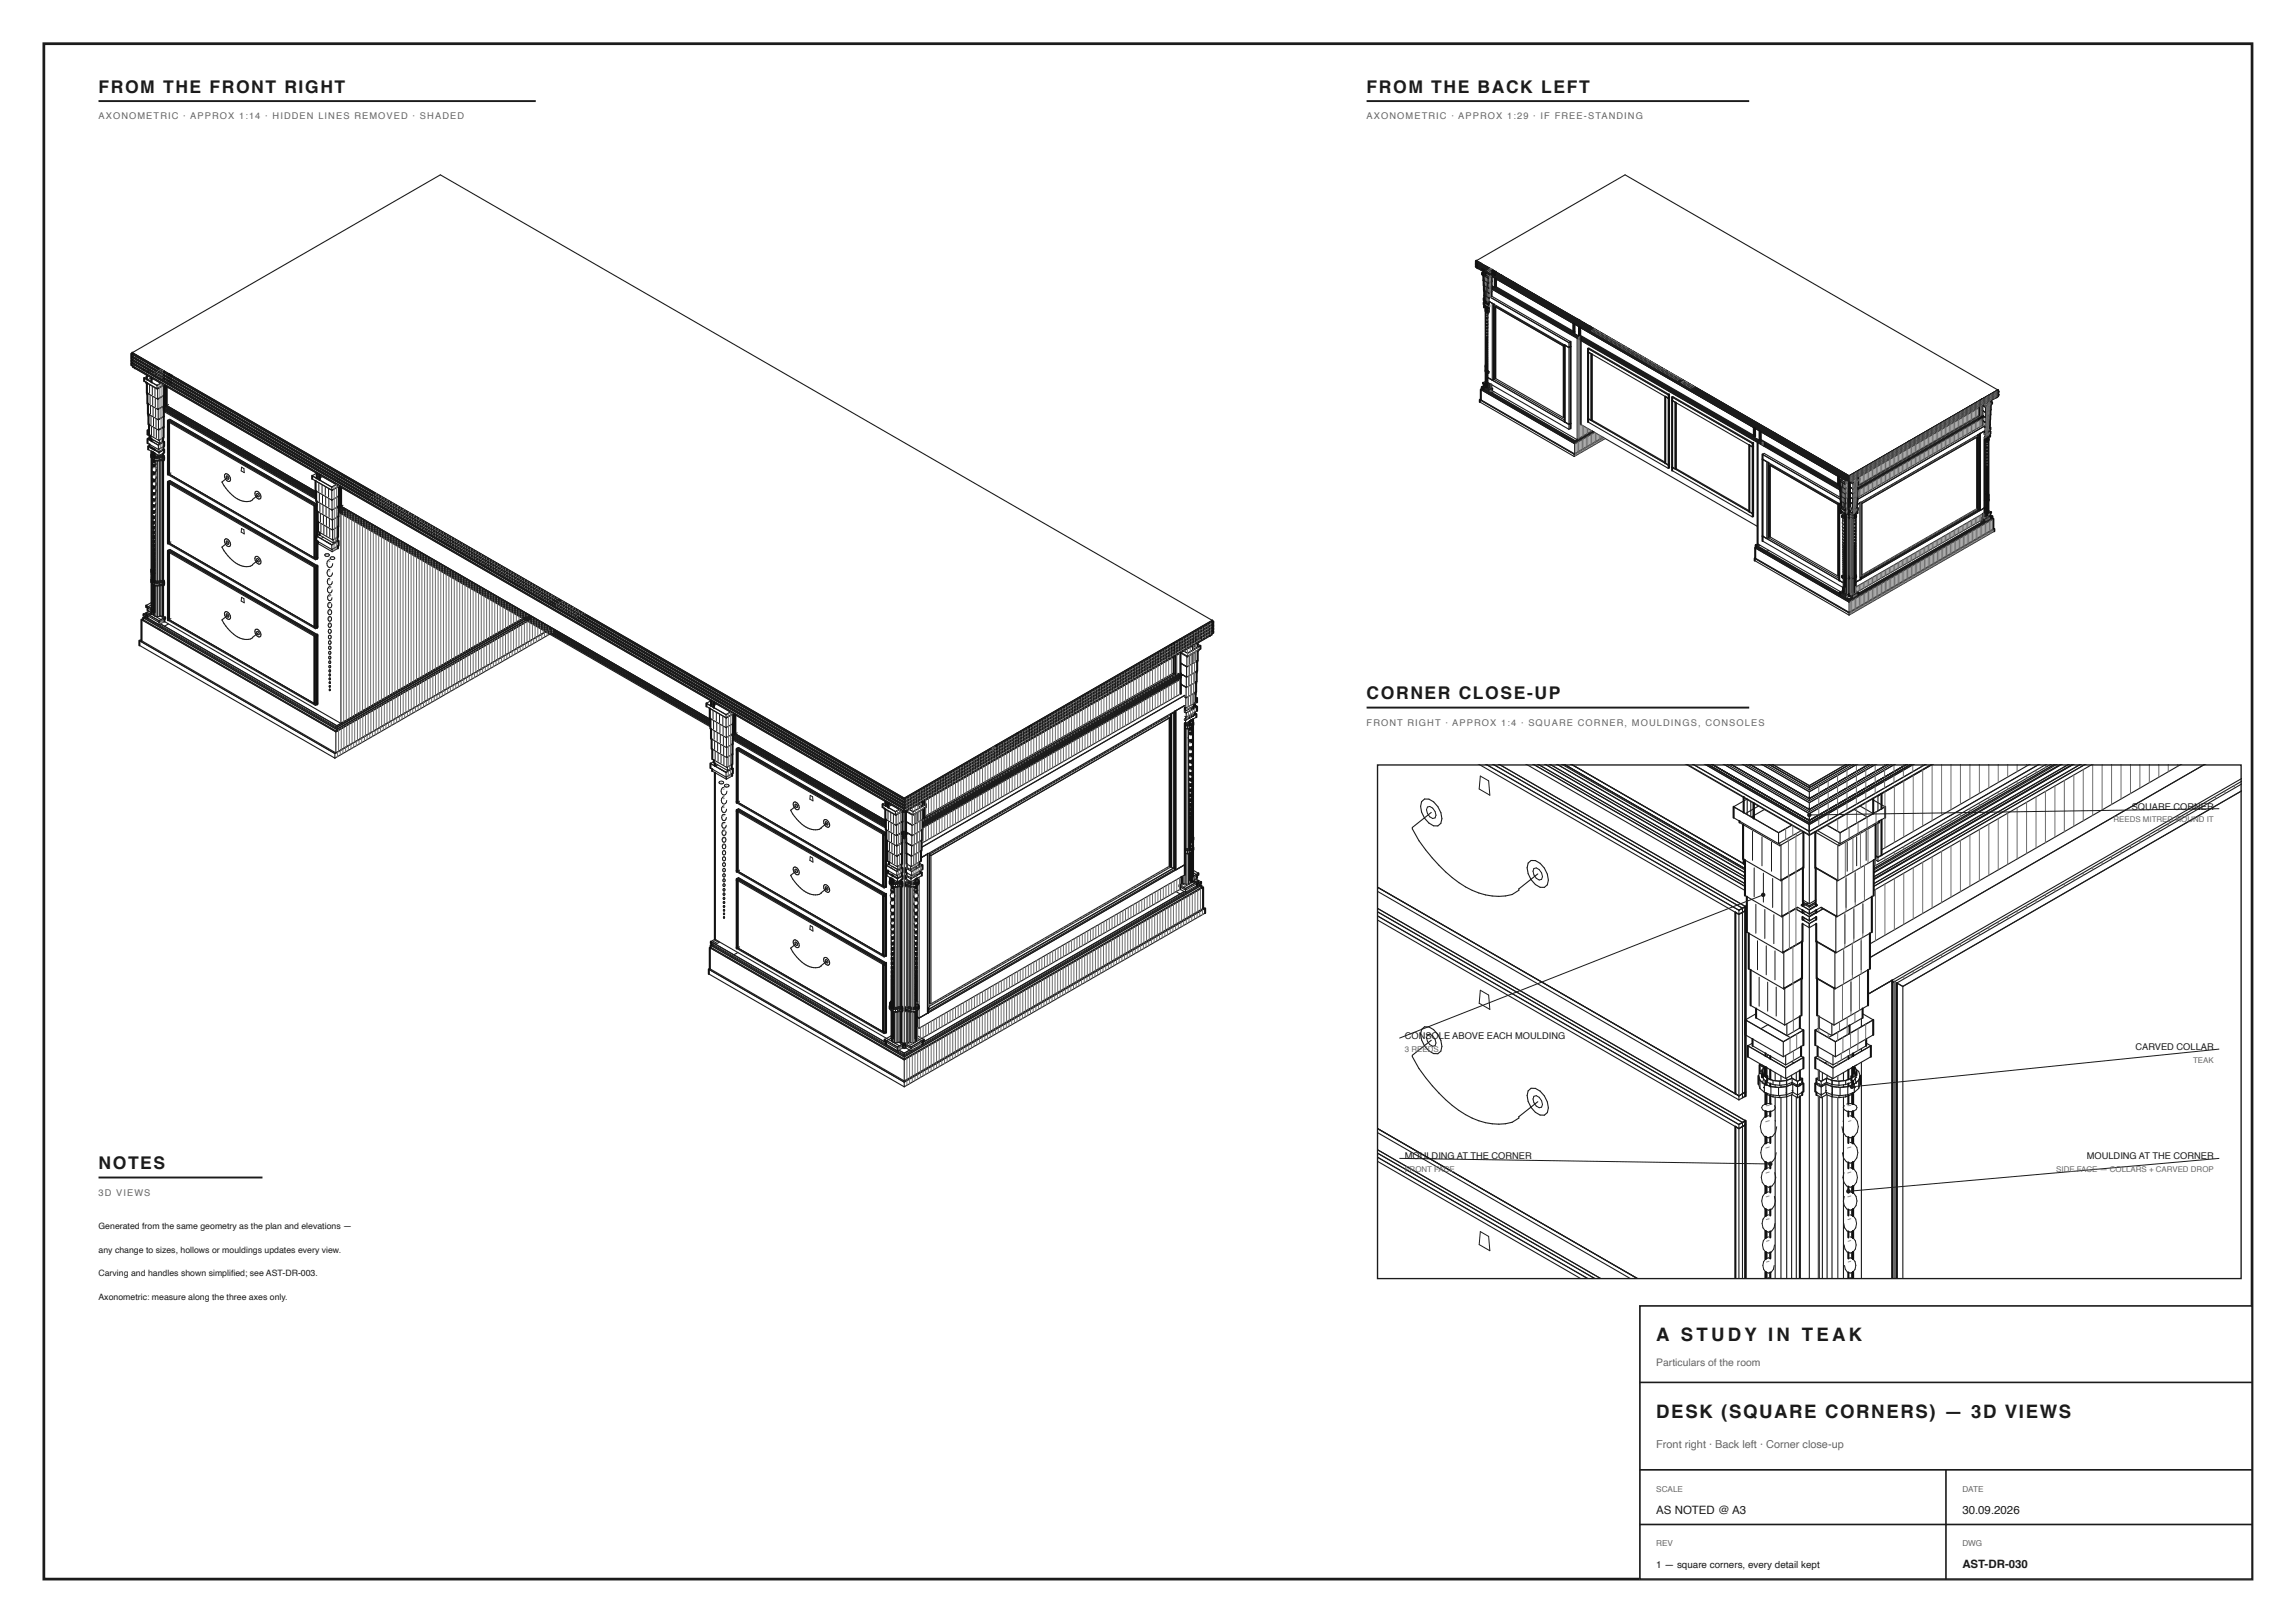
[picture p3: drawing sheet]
<svg xmlns="http://www.w3.org/2000/svg" width="297mm" height="210mm" viewBox="0 0 297 210" stroke-linecap="round" stroke-linejoin="round" font-family="sans-serif">
<defs><g id="words">
<g font-size="2.4" fill="#1b1b1b">
<text x="214.3" y="173.6">A S T U D Y I N T E A K</text>
<text x="214.3" y="183.5">DESK (SQUARE CORNERS) — 3D VIEWS</text>
</g>
<g font-size="2.3" fill="#1b1b1b">
<text x="12.7" y="12">FROM THE FRONT RIGHT</text>
<text x="176.8" y="12">FROM THE BACK LEFT</text>
<text x="176.8" y="90.5">CORNER CLOSE-UP</text>
<text x="12.7" y="151.3">NOTES</text>
</g>
<g font-size="1.5" fill="#1b1b1b">
<text x="214.3" y="195.9">AS NOTED @ A3</text>
<text x="253.8" y="195.9">30.09.2026</text>
<text x="253.8" y="202.9">AST-DR-030</text>
</g>
<text font-size="1.4" fill="#666" x="214.3" y="187.4">Front right · Back left · Corner close-up</text>
<text font-size="1.3" fill="#666" x="214.3" y="176.8">Particulars of the room</text>
<text font-size="1.3" fill="#1b1b1b" x="214.3" y="202.9">1 — square corners, every detail kept</text>
<g font-size="1.2" fill="#666">
<text x="12.7" y="15.4">AXONOMETRIC · APPROX 1:14 · HIDDEN LINES REMOVED · SHADED</text>
<text x="176.8" y="15.4">AXONOMETRIC · APPROX 1:29 · IF FREE-STANDING</text>
<text x="176.8" y="93.9">FRONT RIGHT · APPROX 1:4 · SQUARE CORNER, MOULDINGS, CONSOLES</text>
<text x="12.7" y="154.7">3D VIEWS</text>
</g>
<g font-size="1.2" fill="#1b1b1b">
<text x="275.8" y="104.8">SQUARE CORNER</text>
<text x="181.7" y="134.5">CONSOLE ABOVE EACH MOULDING</text>
<text x="276.2" y="135.9">CARVED COLLAR</text>
<text x="181.7" y="150">MOULDING AT THE CORNER</text>
<text x="269.9" y="150">MOULDING AT THE CORNER</text>
</g>
<g font-size="1.1" fill="#1b1b1b">
<text x="12.7" y="159.1">Generated from the same geometry as the plan and elevations —</text>
<text x="12.7" y="162.1">any change to sizes, hollows or mouldings updates every view.</text>
<text x="12.7" y="165.2">Carving and handles shown simplifi ed; see AST-DR-003.</text>
<text x="12.7" y="168.2">Axonometric: measure along the three axes only.</text>
</g>
<g font-size="1.1" fill="#666">
<text x="214.3" y="193">SCALE</text>
<text x="253.8" y="193">DATE</text>
<text x="214.3" y="200.1">REV</text>
<text x="253.8" y="200.1">DWG</text>
</g>
<g font-size="1" fill="#666">
<text x="273.4" y="106.4">REEDS MITRED ROUND IT</text>
<text x="181.7" y="136.1">3 REEDS</text>
<text x="283.7" y="137.5">TEAK</text>
<text x="181.7" y="151.7">FRONT FACE</text>
<text x="266" y="151.7">SIDE FACE — COLLARS + CARVED DROP</text>
</g>
</g></defs>
<path d="M5.7 5.7h285.6v198.6h-285.6z" fill="none" stroke="#1b1b1b" stroke-width=".35"/>
<path d="M12.7 13.1h56.6M176.8 13.1h49.5M176.8 91.6h49.5" fill="none" stroke="#1b1b1b" stroke-width=".25"/>
<g fill="none" stroke="#1b1b1b" stroke-width=".13">
<path d="M192.1 35.8v.5M192.1 36.4v.5M192.1 37.1v.5M192.2 37.7v.5M192.2 38.4v.5M192.2 35.9v.5M192.3 36.5v.5M192.3 37.1v.6M192.3 37.8v.5M192.3 38.4v.6M192.4 36v.5M192.4 36.6v.5"/>
<path d="M192.4 37.2v.6M192.5 37.9v.5M192.5 38.5v.6M19.3 49.8v1.1M19.4 51.2v1M19.5 52.5v1.1M19.5 53.9v1M19.6 55.2v1.1M19.7 50v1.1M19.8 51.4v1M19.8 52.7v1.1M19.9 54.1v1"/>
<path d="M19.9 55.4v1.1M20 50.2v1.1M20.1 59.9l-.4 .1a.22 .22 0 0 0 .2 .2 .22 .22 0 0 0 .3-.2M20.1 51.6v1M20.1 52.9v1.1M20.2 54.2v1.1M20.2 55.6v1M192.3 47.3l.1 .1zM192.3 47.5l.1 .1M192.3 46.4l.1 .1zM192.3 46.6l.1 .1zM192.3 46.8l.1 .1z"/>
<path d="M192.3 47.5h.1M192.4 42.2l-.2 .2 .1 .1 .2-.1v-.1M192.4 40.8l-.2 .2 .1 .2h.1l.1-.2M192.4 41.3l-.2 .2 .1 .2h.1l.1-.2M192.4 41.8l-.2 .1 .1 .2h.1l.1-.3M192.4 42.6l-.2 .2 .1 .1h.1l.1-.1M192.4 43l-.1 .1v.2h.1l.1-.2M192.4 46.3v.1M192.4 46.8h.1M192.4 47.2v.1M192.4 47.6h.1M192.4 46.7h.1"/>
<path d="M192.4 47.1v.1M192.4 43.4a.12 .12 0 0 0-.2 .1 .12 .12 0 0 0 .2 .1l.1-.1M192.4 44.7l-.1 .1v.1l.1-.1M192.4 43.7a.11 .11 0 0 0-.1 .2 .11 .11 0 0 0 .1 .1v-.1M192.4 44.1h-.1v.2h.1v-.2M192.4 44.4a.1 .1 0 0 0-.1 .1 .1 .1 0 0 0 .1 .1v-.1M192.4 40.6l-.2 .1 .2 .1 .1-.2M192.5 40.9h.1M256.9 55.3v.5M256.9 54.6v.5M256.9 57.6v.1M257 54v.5"/>
<path d="M257 53.3v.5M257 57.3l.2 .1a.1 .1 0 0 1-.1 .1 .1 .1 0 0 1-.1-.1M257 52.7v.5M257.1 57.6l.1 .2-.1 .1h-.1l-.1-.1M257.1 58l.1 .1v.2l-.1 .1-.2-.2M257.1 58.5l.1 .2-.1 .1h-.1v-.2M257.1 58.9l.1 .2-.1 .1h-.1v-.2M257.1 59.3l.1 .1-.1 .2h-.1l-.1-.1M257.1 59.7l.1 .2-.1 .1-.1-.1M257.1 55.2v.5M257.1 54.5v.5M257.1 53.9v.5"/>
<path d="M257.2 53.2v.5M257.2 52.6v.5M257.2 55.1v.5M257.3 54.4v.6M257.3 53.8v.5M257.3 53.1v.6M257.4 52.5v.5M19.9 69a.18 .18 0 0 1 .2 .2 .18 .18 0 0 1-.2 .2l-.1-.2zM19.9 60.3a.39 .39 0 0 0-.3 .5 .39 .39 0 0 0 .5 .3l.1-.4M19.9 61.3a.36 .36 0 0 0-.2 .5 .36 .36 0 0 0 .4 .2l.1-.3M19.9 62.3a.35 .35 0 0 0-.2 .4 .35 .35 0 0 0 .4 .2l.1-.1v-.4M19.9 63.2a.32 .32 0 0 0-.2 .3 .32 .32 0 0 0 .4 .3l.1-.3v-.2"/>
<path d="M19.9 64a.3 .3 0 0 0-.2 .4 .3 .3 0 0 0 .4 .2l.1-.3M19.9 64.8a.28 .28 0 0 0-.2 .3 .28 .28 0 0 0 .3 .3l.2-.3M20 65.6a.25 .25 0 0 0-.3 .3 .25 .25 0 0 0 .3 .2l.1-.2M20 68.4a.2 .2 0 0 0-.2 .2 .2 .2 0 0 0 .2 .2l.1-.3M20 67.8a.21 .21 0 0 0-.2 .2 .21 .21 0 0 0 .2 .2l.1-.4M20 66.4a.24 .24 0 0 0-.3 .2 .24 .24 0 0 0 .3 .2l.1-.2M20 67.1a.22 .22 0 0 0-.2 .2 .22 .22 0 0 0 .2 .2l.1-.3M20.2 60.5h.1M29.3 61.6a.27 .27 0 0 1 .3 .1 .27 .27 0 0 1 0 .3h-.1a.32 .32 0 0 1-.2-.4zM29.3 70a.27 .27 0 0 1 .3 .1 .27 .27 0 0 1 0 .3h-.1a.32 .32 0 0 1-.2-.4zM29.3 79.4a.27 .27 0 0 1 .3 .2 .27 .27 0 0 1 0 .2 .27 .27 0 0 1-.3-.1 .27 .27 0 0 1 0-.3zM31.2 60.5l.4 .1v.6l-.4-.3z"/>
<path d="M31.2 68.4l.4 .2v.5l-.4-.2zM31.2 77.3l.4 .2v.5l-.4-.2zM33.2 63.9h.1a.32 .32 0 0 1 .2 .4 .27 .27 0 0 1-.3-.1 .27 .27 0 0 1 0-.3zM33.2 72.3a.28 .28 0 0 1 .3 .1 .28 .28 0 0 1 0 .3 .27 .27 0 0 1-.3-.1 .27 .27 0 0 1 0-.3zM41.2 62.6v1M41.3 63.9v1M41.4 65.2v1M41.5 66.5v1M41.5 67.8v1M41.7 62.8v1M41.7 64.1v1M41.8 65.4v1"/>
<path d="M41.8 66.7v1.1M41.9 68v1.1M42.1 71.7h.1a.33 .33 0 0 1 .4 .1 .29 .29 0 0 1-.3 .2 .29 .29 0 0 1-.2-.3zM42.1 63v1.1M42.1 64.3v1.1M42.2 65.7v1M42.2 67v1M42.3 68.3v1M42.5 63.3v1M42.5 64.6v1M42.5 78.9a.3 .3 0 0 1 .4 .3 .3 .3 0 0 1-.4 .3 .39 .39 0 0 1 0-.6zM42.5 79.8a.27 .27 0 0 1 .4 .3 .27 .27 0 0 1-.4 .3 .37 .37 0 0 1 0-.6z"/>
<path d="M42.6 65.9v1M42.6 67.2v1M42.7 68.5v1M42.7 72.4a.54 .54 0 0 0-.4 .5 .54 .54 0 0 0 .4 .5l.3-.2v-.3M42.7 73.7a.49 .49 0 0 0-.4 .4 .49 .49 0 0 0 .4 .5l.3-.2v-.3M42.7 74.8a.46 .46 0 0 0-.4 .5 .46 .46 0 0 0 .4 .4l.2-.2 .1-.2M42.7 72.1h.2a.33 .33 0 0 1 .4 .1 .3 .3 0 0 1-.3 .2 .3 .3 0 0 1-.3-.3zM42.8 78a.32 .32 0 0 0-.4 .3 .32 .32 0 0 0 .4 .3l.1-.3v-.2M42.8 77a.34 .34 0 0 0-.4 .3 .34 .34 0 0 0 .4 .4l.1-.4M42.8 76a.37 .37 0 0 0-.4 .3 .37 .37 0 0 0 .4 .4l.2-.4M238.2 62.4v.5M238.2 63v.6"/>
<path d="M238.2 63.7v.5M238.3 64.3v.6M238.3 65v.5M238.3 62.5v.5M238.4 63.1v.5M238.4 63.8v.5M238.4 73.7l.1 .1M238.4 64.4v.5M238.4 73.7h.1M238.4 74.1l.1 .1M238.4 73.4l.1 .2zM238.4 74.1h.1"/>
<path d="M238.5 65.1v.5M238.5 73.9v.1M238.5 67.5l-.2 .2 .1 .1h.1l.1-.1M238.5 67.9l-.2 .1v.2l.2 .1 .1-.2M238.5 68.4l-.2 .2 .1 .1h.1l.1-.2M238.5 68.8l-.2 .2 .1 .1h.2v-.2M238.5 69.2l-.2 .2 .1 .1h.1l.1-.1M238.5 69.6l-.1 .2 .1 .1 .1-.1M238.5 73.2v.1M238.5 73.2h.1M238.5 73.4h.1M238.5 73.7h-.1"/>
<path d="M238.5 73.7h.1M238.5 73.9h.1M238.5 74.1h-.1M238.5 74.1h.1M238.5 74.1v.1M238.5 74.2h.1M238.5 73.1h.1M238.5 73.3h.1M238.5 73.8h.1M238.5 74h.1M238.5 70a.12 .12 0 0 0-.1 .1 .12 .12 0 0 0 .1 .1l.1-.1M238.5 71.3l-.1 .1v.1l.1-.1"/>
<path d="M238.5 70.4a.11 .11 0 0 0-.1 .1 .11 .11 0 0 0 .1 .1l.1-.1M238.5 70.7a.11 .11 0 0 0-.1 .1 .11 .11 0 0 0 .1 .1v-.1M238.5 71a.1 .1 0 0 0-.1 .1 .1 .1 0 0 0 .1 .1v-.1M238.5 73.7v.1M238.5 62.6v.5M238.5 67.2l-.1 .1a.11 .11 0 0 0 .1 .1 .11 .11 0 0 0 .1-.1M238.5 63.2v.5M238.6 63.9v.5M238.6 64.5v.5M238.6 67.5v.1M238.6 65.2v.5M239.8 65.2v.5"/>
<path d="M239.8 64.5v.5M239.8 67.5v.1M239.8 63.9v.5M239.8 63.2v.5M239.9 67.2l.1 .1a.11 .11 0 0 1-.1 .1 .11 .11 0 0 1-.1-.1M239.9 62.6v.5M239.9 70.4a.11 .11 0 0 1 .1 .1 .11 .11 0 0 1-.1 .1l-.1-.1M239.9 70.7a.1 .1 0 0 1 .1 .1 .11 .11 0 0 1-.2 .1v-.1M239.9 73.7v.1M239.9 71a.1 .1 0 0 1 .1 .1 .1 .1 0 0 1-.1 .1l-.1-.1M239.9 71.3l.1 .1v.1l-.1-.1M239.9 73.7h.1"/>
<path d="M239.9 70a.12 .12 0 0 1 .1 .1 .12 .12 0 0 1-.1 .1l-.1-.1M239.9 74.1v.1M239.9 73.4v.2zM239.9 73l.1 .1zM239.9 74.1h.1M239.9 73.9v.1M239.9 67.5l.1 .1v.2h-.1l-.1-.1M239.9 67.9l.1 .1v.2l-.1 .1-.1-.2M239.9 68.4l.1 .1v.2h-.1l-.1-.2M239.9 68.8l.1 .1v.2h-.1l-.1-.2M239.9 69.2l.1 .1v.2h-.1l-.1-.1M239.9 69.6l.1 .2-.1 .1-.1-.1"/>
<path d="M239.9 73.2v.1M239.9 73.2h.1M239.9 73.4h.1M239.9 73.9h.1M239.9 65.1v.5M239.9 73.3h.1M239.9 73.8h.1M239.9 74h.1M239.9 74.2h.1M240 73h.1M240 64.4v.5M240 73.7h.1"/>
<path d="M240 73.7l-.1 .1M240 63.8v.5M240 63.1v.5M240 62.5v.5M240.1 65v.5M240.1 64.3v.6M240.1 63.7v.5M240.2 63v.6M240.2 62.4v.5M257 60.5a.11 .11 0 0 1 .2 .1 .11 .11 0 0 1-.2 .1v-.1M257 60.8a.11 .11 0 0 1 .2 .1 .11 .11 0 0 1-.2 .1v-.1M257 61.1a.1 .1 0 0 1 .1 .1 .1 .1 0 0 1-.1 .1v-.1"/>
<path d="M257 61.5h.1v.1l-.1-.1M257 63.6l.1-.1v.1M257 63.6v.1M257 64.1l.1-.1v.1M257 64.1h.1M257 60.1a.12 .12 0 0 1 .2 .1 .12 .12 0 0 1-.2 .1v-.1M257 62.6h.1v.1zM257 64.2l.1 .1M257 63.1l.1 .1zM257 63.7h.1M257 63.8l.1 .1zM257 64.2h.1"/>
<path d="M257.1 64.2h-.1M257.1 64.2h.1M257.1 64.2v.1M257.1 64.3h.1M257.1 63.1h.1M257.1 63.6v.1M257.1 63.8h.1M257.1 64.1h.1M257.1 62.7h.1M33.2 81.7h.1a.33 .33 0 0 1 .2 .4h-.2zM42.6 80.7a.26 .26 0 0 1 .3 .2 .26 .26 0 0 1-.3 .3 .34 .34 0 0 1 0-.5zM42.6 81.5a.24 .24 0 0 1 .3 .2 .24 .24 0 0 1-.3 .2 .32 .32 0 0 1 0-.4z"/>
<path d="M42.6 82.2a.22 .22 0 0 1 .2 .2 .22 .22 0 0 1-.2 .2l-.1-.2zM42.6 82.9a.21 .21 0 0 1 .2 .2 .21 .21 0 0 1-.2 .2l-.1-.1zM42.6 83.6a.19 .19 0 0 1 .2 .2 .19 .19 0 0 1-.2 .2l-.1-.2zM92.2 92v1M92.3 93.3v1M92.4 94.6v1.1M92.4 95.9v1.1M92.5 97.3v1M92.7 92.2v1.1M92.7 93.6v1M92.8 94.9v1M92.8 96.2v1"/>
<path d="M92.9 97.5v1M93.1 92.5v1M93.1 93.8v1M93.2 95.1v1M93.2 96.4v1M93.3 97.7v1M93.5 92.7v1.1M93.5 94v1.1M93.6 95.3v1.1M93.6 96.6v1.1M93.6 97.9v1M153.7 90.2v1.1"/>
<path d="M153.7 95.2h.1M153.8 88.9v1.1M153.8 87.5v1.1M153.8 86.2v1.1M153.9 94.6h.3a.22 .22 0 0 1-.2 .2 .22 .22 0 0 1-.2-.2M153.9 84.9v1M154 95a.39 .39 0 0 1 .3 .4 .39 .39 0 0 1-.5 .3l-.1-.3M154 96a.36 .36 0 0 1 .3 .4 .36 .36 0 0 1-.4 .3l-.2-.3M154 96.9a.35 .35 0 0 1 .3 .4 .35 .35 0 0 1-.4 .3l-.2-.3 .1-.2M154 97.8a.32 .32 0 0 1 .2 .4 .32 .32 0 0 1-.3 .2l-.1-.1v-.3M154 98.6a.3 .3 0 0 1 .2 .4 .3 .3 0 0 1-.3 .2l-.1-.2M154 99.5a.28 .28 0 0 1 .2 .3 .28 .28 0 0 1-.3 .2l-.1-.2"/>
<path d="M154 90v1.1M154.1 88.7v1.1M154.1 87.4v1M154.2 86v1.1M154.2 84.7v1M154.3 89.9v1M154.4 88.5v1.1M154.5 87.2v1M154.5 85.8v1.1M154.6 84.5v1M93 101.2l.2-.1a.33 .33 0 0 1 .4 .2 .34 .34 0 0 1-.6 0zM93.5 108.4a.3 .3 0 0 1 .4 .3 .3 .3 0 0 1-.4 .3 .39 .39 0 0 1 0-.6z"/>
<path d="M93.5 109.3a.28 .28 0 0 1 .4 .2 .28 .28 0 0 1-.4 .3 .38 .38 0 0 1 0-.5zM93.6 110.1a.26 .26 0 0 1 .3 .3 .26 .26 0 0 1-.3 .2 .34 .34 0 0 1 0-.5zM93.6 110.9a.24 .24 0 0 1 .3 .2 .24 .24 0 0 1-.3 .3 .32 .32 0 0 1 0-.5zM93.6 111.7a.22 .22 0 0 1 .2 .2 .22 .22 0 0 1-.2 .2l-.1-.2zM93.6 112.4a.2 .2 0 0 1 .2 .2 .2 .2 0 0 1-.2 .2l-.1-.2zM93.7 101.9a.53 .53 0 0 0-.4 .5 .53 .53 0 0 0 .4 .5l.2-.1 .1-.4M93.7 103.1a.5 .5 0 0 0-.4 .5 .5 .5 0 0 0 .4 .5l.1-.1 .2-.4M93.7 104.3a.46 .46 0 0 0-.4 .4 .46 .46 0 0 0 .4 .4h.1l.2-.4M93.7 101.6l.2-.1a.33 .33 0 0 1 .4 .2 .29 .29 0 0 1-.3 .1 .29 .29 0 0 1-.3-.2zM93.8 107.4a.32 .32 0 0 0-.4 .4 .32 .32 0 0 0 .4 .3l.1-.3v-.2M93.8 106.5a.34 .34 0 0 0-.4 .3 .34 .34 0 0 0 .4 .3l.1-.3M93.8 105.4a.37 .37 0 0 0-.4 .4 .37 .37 0 0 0 .4 .3l.2-.3"/>
<path d="M102.9 104.1a.33 .33 0 0 1 .2 .4h-.1a.32 .32 0 0 1-.1-.4zM102.9 112.5a.33 .33 0 0 1 .2 .4h-.2zM104.8 102.9l.3 .2 .1 .5-.4-.2zM104.8 110.9l.3 .1 .1 .6-.4-.3zM104.8 119.8l.3 .2 .1 .5-.4-.3zM106.8 106.3a.27 .27 0 0 1 .3 .2 .27 .27 0 0 1 0 .3 .28 .28 0 0 1-.3-.2 .28 .28 0 0 1 0-.3zM106.8 114.8a.27 .27 0 0 1 .3 .1 .27 .27 0 0 1 0 .3 .28 .28 0 0 1-.3-.1 .28 .28 0 0 1 0-.3zM114.9 105v1M114.9 106.3v1.1M115 107.7v1M115.1 109v1.1M115.1 110.4v1"/>
<path d="M115.2 105.2v1M115.3 106.5v1.1M115.3 107.9v1M115.4 109.2v1.1M115.4 110.5v1.1M115.5 115.5a.39 .39 0 0 0-.3 .4 .39 .39 0 0 0 .4 .3l.2-.3M115.5 116.5a.36 .36 0 0 0-.3 .4 .36 .36 0 0 0 .4 .3l.1-.3M115.5 117.4a.35 .35 0 0 0-.3 .4 .35 .35 0 0 0 .4 .3l.1-.1v-.4M115.5 120a.28 .28 0 0 0-.3 .3 .28 .28 0 0 0 .4 .2l.1-.2M115.5 118.3a.32 .32 0 0 0-.3 .4 .32 .32 0 0 0 .4 .2l.1-.3v-.1M115.5 119.2a.3 .3 0 0 0-.3 .3 .3 .3 0 0 0 .4 .2l.1-.2M115.6 105.4v1"/>
<path d="M115.6 115.1h-.4a.22 .22 0 0 0 .3 .2 .22 .22 0 0 0 .2-.2M115.6 106.7v1.1M115.7 108.1v1M115.7 109.4v1.1M115.7 115.7h.1M115.7 110.7v1.1M118.2 110.7v1.1M118.2 109.4v1.1M118.2 115.7h.1M118.3 108.1v1M118.3 106.7v1.1M118.4 115.1h.3a.22 .22 0 0 1-.2 .2 .22 .22 0 0 1-.2-.2"/>
<path d="M118.4 105.4v1M118.5 120a.28 .28 0 0 1 .2 .3 .28 .28 0 0 1-.3 .2l-.1-.2M118.5 118.3a.32 .32 0 0 1 .2 .4 .32 .32 0 0 1-.3 .2l-.2-.3 .1-.1M118.5 115.5a.39 .39 0 0 1 .3 .4 .39 .39 0 0 1-.5 .3l-.1-.3M118.5 116.5a.36 .36 0 0 1 .3 .4 .36 .36 0 0 1-.5 .3l-.1-.3M118.5 117.4a.35 .35 0 0 1 .2 .4 .35 .35 0 0 1-.4 .3l-.1-.3 .1-.2M118.5 119.2a.3 .3 0 0 1 .2 .3 .3 .3 0 0 1-.3 .2l-.2-.2M118.5 110.5v1.1M118.6 109.2v1.1M118.6 107.9v1M118.7 106.5v1.1M118.7 105.2v1"/>
<path d="M118.8 110.4v1M118.9 109v1.1M119 107.7v1M119 106.3v1.1M119.1 105v1M153.9 101a.24 .24 0 0 1 .3 .2 .24 .24 0 0 1-.3 .3l-.1-.3M153.9 101.7a.22 .22 0 0 1 .3 .2 .22 .22 0 0 1-.3 .3l-.1-.4M153.9 102.4a.21 .21 0 0 1 .3 .2 .21 .21 0 0 1-.3 .2l-.1-.3M153.9 103a.2 .2 0 0 1 .3 .2 .2 .2 0 0 1-.3 .2v-.3M153.9 103.7a.19 .19 0 0 1 .2 .1 .19 .19 0 0 1-.2 .2l-.1-.2zM153.9 100.3a.25 .25 0 0 1 .3 .2 .25 .25 0 0 1-.3 .3l-.1-.3M184.7 104.4h.3a1.12 1.12 0 0 1 .6 1.4l-.3 .1a1.13 1.13 0 0 1-.6-1.5z"/>
<path d="M191.5 100.4l1.1 .6 .1 1.9-1.4-.8zM198.4 112.4l.3-.1a1.12 1.12 0 0 1 .7 1.5l-.3 .1a1.13 1.13 0 0 1-.7-1.5zM226.7 107.6v3.7M226.9 112.3v3.7M227.1 117v3.8M227.9 108.3v3.7M228.1 113v3.7M228.3 117.7v3.7M229.2 109v3.7M229.3 113.7v3.7M229.5 118.4v3.7M238.6 118.4v3.7"/>
<path d="M238.8 113.7v3.7M239 109v3.7M239.8 117.7v3.7M240 113v3.7M240.2 108.3v3.7M241 117v3.8M241.2 112.3v3.7M241.4 107.6v3.7M287.1 104.6l-53 .9M102.9 121.9a.28 .28 0 0 1 .2 .1 .28 .28 0 0 1 0 .3 .27 .27 0 0 1-.2-.1 .27 .27 0 0 1 0-.3zM106.8 124.2h.1a.32 .32 0 0 1 .2 .4h-.1a.33 .33 0 0 1-.2-.4zM115.4 124.2a.18 .18 0 0 1 .2 .2 .18 .18 0 0 1-.2 .1l-.1-.1z"/>
<path d="M115.5 120.8a.25 .25 0 0 0-.2 .2 .25 .25 0 0 0 .3 .3l.1-.3M115.5 123.6a.2 .2 0 0 0-.2 .1 .2 .2 0 0 0 .2 .2l.1-.3M115.6 122.9a.21 .21 0 0 0-.3 .2 .21 .21 0 0 0 .3 .2v-.3M115.6 121.5a.24 .24 0 0 0-.3 .3 .24 .24 0 0 0 .3 .2l.1-.3M115.6 122.2a.22 .22 0 0 0-.3 .2 .22 .22 0 0 0 .3 .3v-.4M118.4 121.5a.24 .24 0 0 1 .3 .3 .24 .24 0 0 1-.3 .2l-.1-.3M118.4 122.2a.22 .22 0 0 1 .3 .2 .22 .22 0 0 1-.3 .3l-.1-.4M118.4 122.9a.21 .21 0 0 1 .3 .2 .21 .21 0 0 1-.3 .2l-.1-.3M118.4 123.6a.2 .2 0 0 1 .2 .1 .2 .2 0 0 1-.2 .2l-.1-.3M118.4 124.2a.18 .18 0 0 1 .2 .2 .18 .18 0 0 1-.2 .1l-.1-.1zM118.4 120.8a.25 .25 0 0 1 .3 .2 .25 .25 0 0 1-.3 .3l-.1-.3M184.7 133.9l.3-.1a1.13 1.13 0 0 1 .6 1.5l-.3 .1a1.12 1.12 0 0 1-.6-1.5z"/>
<path d="M191.5 128.1l1.1 .7 .1 1.8-1.4-.8zM227.4 121.7v3.8M227.6 126.5v3.7M228.5 122.4v3.7M228.7 127.1v3.7M229.6 123v3.8M229.8 127.7v3.8M238.3 127.7v3.8M238.5 123v3.8M239.4 127.1v3.7M239.6 122.4v3.7M240.5 126.5v3.7"/>
<path d="M240.8 121.7v3.8M191.5 159.4l1.1 .6 .1 1.8-1.4-.7zM198.4 141.9l.3-.1a1.13 1.13 0 0 1 .7 1.5h-.3a1.12 1.12 0 0 1-.7-1.4zM228.8 144.4a1.53 1.53 0 0 0-.6 2.6l.6 .2 .5-.2 .4-.5 .1-.7M228.8 147.8a1.43 1.43 0 0 0-1.1 1.1 1.43 1.43 0 0 0 .6 1.4l.5 .2 .5-.2 .3-.5 .2-.6M228.8 151.1a1.35 1.35 0 0 0-1 1 1.35 1.35 0 0 0 .5 1.4l.5 .1a1.31 1.31 0 0 0 .8-1.9M228.8 154.2a1.27 1.27 0 0 0-.5 2.2l.5 .2a1.23 1.23 0 0 0 .7-1.8M228.8 157.2a1.17 1.17 0 0 0-.9 1.1 1.17 1.17 0 0 0 .9 1.1l.4-.1 .3-.4 .1-.6M229.2 142.9a.98 .98 0 0 0-1.3 .4 1.02 1.02 0 0 0 1.6 .3l.2-.3-.2-.2M229.6 145l.1 .1M238.5 145l-.1 .1M238.9 142.9a.97 .97 0 0 1 1.3 .4 1.01 1.01 0 0 1-1.6 .3l-.1-.3 .1-.2"/>
<path d="M239.3 144.4a1.52 1.52 0 0 1 1.1 1.1 1.52 1.52 0 0 1-.5 1.5l-.6 .2-.5-.2-.4-.5-.1-.7M239.3 147.8a1.43 1.43 0 0 1 1.1 1.1 1.43 1.43 0 0 1-.6 1.4l-.5 .2-.5-.2-.3-.5-.2-.6M239.3 151.1a1.35 1.35 0 0 1 1 1 1.35 1.35 0 0 1-.5 1.4l-.5 .1a1.32 1.32 0 0 1-.8-1.9M239.3 154.2a1.27 1.27 0 0 1 .9 1 1.27 1.27 0 0 1-.4 1.2l-.5 .2a1.23 1.23 0 0 1-.7-1.8M239.3 157.2a1.17 1.17 0 0 1 .9 1.1 1.17 1.17 0 0 1-.9 1.1l-.4-.1-.3-.4-.1-.6M228.8 160a1.1 1.1 0 0 0-.8 1.1 1.1 1.1 0 0 0 .8 1l.4-.1 .3-.4v-.5M229 162.8h-.2a1.03 1.03 0 0 0-.8 1 1.03 1.03 0 0 0 .8 .9l.3-.1 .3-.4 .1-.4M229.1 165.5l-.3-.1-.4 .1M239 165.5l.3-.1 .4 .1M239.1 162.8h.2a1.03 1.03 0 0 1 .8 1 1.03 1.03 0 0 1-.8 .9l-.3-.1-.3-.4-.1-.4M239.3 160a1.1 1.1 0 0 1 .8 1.1 1.1 1.1 0 0 1-.8 1l-.4-.1-.2-.4-.1-.5"/>
<circle cx="192.3" cy="45.4" r=".09"/>
<circle cx="192.3" cy="45.1" r=".09"/>
<circle cx="192.3" cy="46.2" r=".07"/>
<circle cx="192.3" cy="45.7" r=".08"/>
<circle cx="192.4" cy="47.1" r=".06"/>
<circle cx="192.4" cy="45.9" r=".08"/>
<circle cx="19.9" cy="69.8" r=".18"/>
<circle cx="19.9" cy="71.4" r=".14"/>
<circle cx="19.9" cy="70.3" r=".16"/>
<circle cx="19.9" cy="71.9" r=".13"/>
<circle cx="19.9" cy="70.9" r=".15"/>
<circle cx="19.9" cy="74.2" r=".1"/>
<circle cx="19.9" cy="72.4" r=".13"/>
<circle cx="19.9" cy="73.7" r=".11"/>
<circle cx="19.9" cy="73.3" r=".11"/>
<circle cx="19.9" cy="72.9" r=".12"/>
<circle cx="238.4" cy="71.7" r=".09"/>
<circle cx="238.4" cy="72" r=".08"/>
<circle cx="238.4" cy="72.6" r=".07"/>
<circle cx="238.4" cy="72.3" r=".08"/>
<circle cx="238.5" cy="72.8" r=".07"/>
<circle cx="238.5" cy="73" r=".06"/>
<circle cx="239.9" cy="72.6" r=".07"/>
<circle cx="239.9" cy="72.3" r=".08"/>
<circle cx="239.9" cy="72" r=".08"/>
<circle cx="239.9" cy="72.8" r=".07"/>
<circle cx="239.9" cy="71.7" r=".09"/>
<circle cx="257" cy="61.8" r=".09"/>
<circle cx="257" cy="62.1" r=".08"/>
<circle cx="257.1" cy="63.4" r=".06"/>
<circle cx="257.1" cy="62.9" r=".07"/>
<circle cx="257.1" cy="62.4" r=".08"/>
<circle cx="42.6" cy="84.5" r=".18"/>
<circle cx="42.6" cy="85.1" r=".17"/>
<circle cx="42.6" cy="85.7" r=".15"/>
<circle cx="42.6" cy="86.3" r=".14"/>
<circle cx="42.6" cy="86.8" r=".13"/>
<circle cx="42.6" cy="88.8" r=".1"/>
<circle cx="42.6" cy="89.3" r=".09"/>
<circle cx="42.6" cy="87.3" r=".12"/>
<circle cx="42.7" cy="87.9" r=".12"/>
<circle cx="42.7" cy="88.4" r=".11"/>
<circle cx="93.6" cy="113.3" r=".19"/>
<circle cx="93.6" cy="113.9" r=".18"/>
<circle cx="93.6" cy="114.5" r=".16"/>
<circle cx="93.6" cy="115.1" r=".15"/>
<circle cx="93.6" cy="116.3" r=".13"/>
<circle cx="93.6" cy="117.3" r=".12"/>
<circle cx="93.6" cy="116.8" r=".12"/>
<circle cx="93.6" cy="115.7" r=".14"/>
<circle cx="93.6" cy="117.8" r=".1"/>
<circle cx="93.6" cy="118.7" r=".09"/>
<circle cx="93.6" cy="118.3" r=".1"/>
<circle cx="154" cy="105" r=".16"/>
<circle cx="154" cy="104.4" r=".18"/>
<circle cx="154" cy="105.5" r=".15"/>
<circle cx="154" cy="106.1" r=".14"/>
<circle cx="154" cy="106.6" r=".14"/>
<circle cx="154" cy="107.5" r=".12"/>
<circle cx="154" cy="107" r=".13"/>
<circle cx="154" cy="108.8" r=".1"/>
<circle cx="154" cy="108.4" r=".11"/>
<circle cx="154" cy="108" r=".11"/>
<circle cx="115.4" cy="124.9" r=".18"/>
<circle cx="115.4" cy="126.6" r=".14"/>
<circle cx="115.4" cy="127.1" r=".13"/>
<circle cx="115.4" cy="126" r=".15"/>
<circle cx="115.4" cy="129.3" r=".1"/>
<circle cx="115.4" cy="127.5" r=".13"/>
<circle cx="115.4" cy="128.9" r=".11"/>
<circle cx="115.4" cy="128.5" r=".11"/>
<circle cx="115.4" cy="128" r=".12"/>
<circle cx="115.5" cy="125.5" r=".16"/>
<circle cx="118.5" cy="124.9" r=".18"/>
<circle cx="118.5" cy="126" r=".15"/>
<circle cx="118.5" cy="126.6" r=".14"/>
<circle cx="118.5" cy="125.5" r=".16"/>
<circle cx="118.5" cy="127.1" r=".14"/>
<circle cx="118.5" cy="128" r=".12"/>
<circle cx="118.5" cy="127.5" r=".13"/>
<circle cx="118.5" cy="129.3" r=".1"/>
<circle cx="118.5" cy="128.9" r=".11"/>
<circle cx="118.5" cy="128.5" r=".11"/>
</g>
<g fill="none" stroke="#1b1b1b" stroke-width=".14">
<path d="M190.9 33.9l48.3 27.9 19.3-11.1M190.9 34.1l48.3 27.9 19.3-11.2M190.9 34.3l48.3 27.9M190.9 34.5l48.3 27.9 19.3-11.2M191 33.8l48.2 27.8M191 34l48.2 27.8M191 34.2l48.2 27.8M191 33.7l19.2-11.1 48.2 27.9-19.2 11.1zM191 34h-.1l48.3 27.9M191 34.2h-.1l48.3 27.9M191 34.4h-.1l48.3 27.9 19.3-11.2h-.1M191 34.6l48.2 27.8"/>
<path d="M191.1 33.9h.1M191.1 34.1h.1M191.1 34.3h.1M191.1 34.5h.1M191.1 33.8h.1M191.1 34.7l48.1 27.8M191.2 33.9h.1M191.3 34h-.1M191.3 34.2h-.1M191.3 34.4h-.1M191.3 34.6h-.1M191.3 33.9h.1"/>
<path d="M191.3 34h.1M191.3 34.2h.1M191.3 34.4h.1M191.4 34.1h.1M191.4 34.3h.1M191.4 34.5h.1M191.5 34h.1M191.5 34.1h-.1M191.5 34.3h.1M191.5 34.7h.1M191.5 34.1h.1M191.6 34.2h.1"/>
<path d="M191.6 34.4h.1M191.6 34.1h.1M191.7 34.2h-.1M191.7 34.6h-.1M191.7 34.2h.1M191.7 34.8h.1M191.7 35.5l.8 .5M191.8 34.3h-.1M191.8 34.7h-.1M191.8 34.2h.1M191.8 34.5h.1M191.8 35.6l.7 .4"/>
<path d="M191.9 34.7h-.1M191.9 36.3l.7 .3 .4-.2-.4 .2M191.9 36.9l.7 .4M191.9 38.9l.2 .1M191.9 34.6h.1M192 35.2l-.3 .1 .8 .5M192 37.6l.6 .3 .4-.2-.4 .2M192 34.4h.1M192 38.2l.6 .4M192 34.8h.1M192 34.6h.1M192 38.9l.6 .3"/>
<path d="M192 38.5l-.1 .1h.1M192.1 39.6l.6 .3v-.1M192.1 39.5l-.1 .1 .7 .4v.2l-.7-.4M192.1 39.1h-.1l.2 .1M192.1 39.1l.1 .1M192.1 34.8h-.1M192.1 34.5h.1M192.1 39.1l.6 .3v-.2M192.1 39l-.2 .1 .7 .4v.3l-.7-.4M192.1 34.9h.1M192.1 34.4h.1M192.2 39.6v.1"/>
<path d="M192.2 35.3l-.3 .1M192.2 34.7h-.1M192.2 34.5h.1M192.2 39.9l.1 .1M192.2 39.3l.1-.1 .2 .1M192.2 34.7h.1M192.3 40v.1M192.3 39.9v.1M192.3 40l-.1 .2M192.3 35.4l-.3 .1M192.3 34.9v.1M192.3 34.8h.1"/>
<path d="M192.3 40v.3M192.3 39.8h.1M192.3 40h.1M192.3 39.7v.1M192.3 34.6h.1M192.4 34.6h.1M192.5 34.9h-.1M192.5 35l-.1 .1M192.5 34.7h-.1M192.5 34.6h.1M192.5 35.8v.2M192.5 35.1h.1"/>
<path d="M192.5 36h.1M192.6 36v1.3M192.6 36.6h.1M192.6 37.3h.1M192.6 37.3v1.3M192.6 37.9h.1M192.6 34.8h.1M192.6 38.6l.2-.1 10.2 5.8M192.6 38.5h.1M192.6 34.9v.1M192.6 38.5v.7M192.7 34.7h.1"/>
<path d="M192.7 35h.1M192.8 35.6l-.3 .2M192.8 38.5h-.2M192.8 34.9h.1M192.8 39.1l-.2 .1M192.8 34.8h.1M192.8 37.1l45.2 26.1M192.9 37.1l-.3 .2M192.9 37.1l45.1 26.1M192.9 34.9h-.1M192.9 34.9h.1M192.9 35.7l-.4 .3"/>
<path d="M192.9 37.1l45.1 26M192.9 38.3l10.3 5.9-.2 .1M193 37.3l45 26M193 37.4l45 26M193 37.3l45 26.1M193 37l45 26M193 37l45 26.1M193 37.1h-.1M193 35.8l-.5 .2M193 37.2h.1M193.1 37.4h-.1M193.1 37.1h-.1"/>
<path d="M193.1 37.1h.1M193.2 37.3h.1M193.3 37.2v.1M193.3 35.1h.1M193.3 35.2h.1M193.3 35.4h.1M193.3 35.6h.1M193.3 37.2h.1M193.4 37.2l10.2 5.9M193.4 36v1.1M193.4 35.6h.1M193.4 37.1l10.2 5.9"/>
<path d="M193.4 37.1h.1l10 5.8M193.4 39.7l.1-.1 8.8 5.1-.1 .1zM193.5 35.6v.1M193.5 35.5h.1M193.6 35.7h-.1M193.6 35.7h.1M193.6 35.5h.1M193.6 37.7h.1M193.7 35.5l-.1 .1M193.7 35.7v.1M193.7 35.4h-.1M193.7 35.6h.1"/>
<path d="M193.7 35.3h.1M193.7 37.6h.1M193.7 37.7v.1M193.8 35.4h-.1M193.8 35.8h-.1M193.8 35.4h.1M193.8 35.8h.1M193.8 35.4v.1M193.8 37.8h.1M193.8 35.6l.1 .1M193.9 37.6h-.1M193.9 37.7h-.1"/>
<path d="M193.9 35.4h.1M193.9 35.9h.1M193.9 35.5h.1M193.9 37.5h.1M193.9 37.8v.1M193.9 37.7h.1M193.9 35.7h.1M194 35.7h-.1M194 35.6h.1M194 37.6h-.1M194 35.5h.1M194 37.8h.1"/>
<path d="M194 37.7h.1M194 35.8h.1M194.1 37.6v.1M194.1 35.8h.1M194.1 35.6h.1M194.1 37.7h.1M194.2 35.6h.1M194.2 37.7h.1M194.2 35.7h.1M194.2 35.6v.1M194.3 35.7h-.1M194.3 35.7h.1"/>
<path d="M194.6 36.3h-.1M194.7 36.2h.1M194.8 36.4h-.1M194.9 36.1h.1M194.9 36v.1M194.9 36.3h.1M195.1 36.2h.1M195.3 36.7h.1M195.4 36.8h.1M195.5 36.6h.1M195.5 36.8h.1M195.6 36.7h.1"/>
<path d="M195.6 36.9h.1M195.7 36.5h-.1M195.7 36.7h.1M195.7 36.5h.1M195.8 36.6h-.1M195.8 36.8h.1M195.8 36.5h.1M195.9 36.6h-.1M195.9 36.6h.1M196 36.7h-.1M196 36.7h.1M17 46l100 57.8 39.9-23.1"/>
<path d="M17 46.4l100 57.8M17 46.8l100 57.8M17 47.2l100 57.8M17.1 45.7l99.9 57.7 39.8-23M17.1 45.8l99.9 57.6M17.1 46.2l99.9 57.6M17.1 46.6l99.9 57.6M17.1 47l99.9 57.7 38.4-22.2M17.1 47.3l99.9 57.7M17.1 46.1l-.1 .1 100 57.7M17.1 46.5l-.1 .1 100 57.7M17.1 46.9l-.1 .1 100 57.7 39.9-23.1h-.1l-39.8 23"/>
<path d="M17.1 45.6l39.9-23 99.8 57.7-39.8 23zM17.1 45.7h.1M17.1 45.7l-.1 .1 100 57.7M17.2 47.5l99.8 57.6 39.7-23M17.3 45.9h.1M17.3 46.3h.1M17.3 46.7v.1M17.3 47.1v.1M17.4 45.9h.1M17.4 45.9l-.1 .1M17.4 46.4h-.1M17.4 46.8h-.1"/>
<path d="M17.4 47.7l99.6 57.4 39.5-22.8M17.4 47.2h.1M17.5 45.9h.1M17.7 46.1h-.1M17.7 46.5l-.1 .1M17.7 46.9l-.1 .1M17.7 47.3l-.1 .1M17.7 46.1h.1M17.8 46.1l-.1 .1M17.8 46.6h-.1M17.8 47h-.1M17.8 46.1h.1"/>
<path d="M18 46.3h.1M18 46.7v.1M18.1 47.1l-.1 .1M18.1 46.3h.1M18.1 46.4h-.1M18.1 46.8h.1M18.1 47.6h.1M18.2 46.3h.1M18.4 46.5l-.1 .1M18.4 46.9l-.1 .1M18.5 46.5h-.1M18.5 46.6h-.1"/>
<path d="M18.5 47.4h-.1M18.6 46.5h.1M18.6 47.8v.1M18.6 49.3l1.7 1M18.8 46.7l-.1 .1M18.8 47.5l-.1 .1M18.8 46.7h.1M18.8 47.2h.1M18.9 49.5l1.5 .9M18.9 47.6v.1M19 50.8l1.4 .9M19.1 52.2l1.3 .8"/>
<path d="M19.1 57.3l1.4 .9M19.1 56.2l.4 .3M19.1 47.3l-.1 .1M19.1 48.6l-.5 .3 1.7 1M19.1 53.6l1.4 .7M19.2 58.2l1.4 .8M19.2 47h-.1M19.2 54.9l1.3 .8M19.2 47.8v.1M19.3 46.9h.1M19.3 47.4l-.1 .1M19.3 55.6l-.2 .1 .2 .1"/>
<path d="M19.3 56.3l1.2 .7M19.3 57.8l1.3 .7M19.3 57.7l-.1 .1 1.4 .8M19.3 56.6l-.1 .1 .4 .3M19.3 56.7l.3 .2M19.4 47.9h-.1M19.5 47.1l-.1 .1M19.5 56.7l1.1 .7M19.5 56.6l-.4 .2 1.4 .8M19.5 48h-.1M19.5 47.1h.1M19.6 59.2v.1"/>
<path d="M19.6 57.9v.1v-.1M19.6 48.9l-.5 .3M19.6 47.6l-.1 .1M19.6 58.8l.2 .2M19.6 59v.3M19.6 59.3l.2 .2M19.6 59l.2 .2M19.6 47.2v.1M19.7 58.4l.1 .2-.2 .1v.3M19.7 57.1l.2-.1 .8 .4M19.7 47.2h.1M19.7 58.9h.1"/>
<path d="M19.7 58.5h.1M19.7 47.7h.1M19.8 59.4l.3 .2M19.8 59.3h.1M19.8 59l-.1 .1M19.8 58.8v.1M19.8 58.8v.2M19.8 59l.3 .2M19.8 58.8l.3 .2M19.8 59h.1M19.8 58.8h.1M19.8 59.2v.3"/>
<path d="M19.8 59.5l.2 .1M19.8 59.2l.5 .1M19.8 58.5l-.1 .2 .1 .1M19.8 49l-.5 .3M19.8 48.2h-.1M19.8 58.7h.1M19.9 47.8h-.1M19.9 58.6v.6M19.9 59.5v.4M19.9 58.1v.1M19.9 58.9h.1M19.9 58.6h.1"/>
<path d="M19.9 58.1h.1M19.9 47.4v.1M20 58.6v.4M20 59.1v.5M20 59.6v.3M20 47.4h.1M20 59.6h.3M20.1 47.5h-.1M20.1 59v.2M20.1 59.6h.1M20.1 59.6l.3 .1M20.1 59.2h.3"/>
<path d="M20.1 59l.3 .1M20.1 47.5h.1M20.2 47.9l-.1 .1M20.2 48.3l-.1 .1M20.2 58.7v.3M20.2 59.2v.1M20.2 59.6v15.6M20.2 47.6h-.1M20.3 47.5h.1M20.3 49.9v.4M20.3 59.3v.3M20.3 48.4v.1"/>
<path d="M20.4 50.3v.1M20.4 59.1v.1M20.4 59.6v.1M20.4 50.3v1.4M20.4 58.9v.2M20.4 59.2v.1M20.4 59.7v15.5M20.4 51.6v1.4M20.4 53l.6-.4 19.9 11.5M20.4 52.9l.1 1.4M20.5 54.3h.1M20.5 57.6v.6"/>
<path d="M20.5 47.7l-.1 .1M20.5 54.3v1.4M20.5 55.6h.1M20.5 48.2h-.1M20.5 55.6v1.4M20.6 47.7h.1M20.6 58.1v.4M20.6 58.6v.4M20.6 58.6h.1M20.6 58.5l.5-.4 .1 .1-.6 .4M20.6 59.5h.1M20.6 56.9v.5"/>
<path d="M20.6 58.9v20.9M20.6 57.4l.5-.3 .1 .1-.7 .4M20.7 48.2l-.1 .1M20.8 58.8v.2M20.8 59.1v.1M20.8 59.6v15.5M20.8 58.3l.1 .1M20.8 49.6l-.5 .3M20.8 59.6l-.4 .1M20.8 59v.1M20.8 59.6l.2 .1M20.8 59.4h.1"/>
<path d="M20.8 59.1l-.4 .1M20.8 59l-.4 .1M20.8 59.1l.2 .1M20.8 59l.2 .1M20.8 59.2v.4M20.8 59.2l.2 .1M20.8 59.2l-.5 .1M20.9 47.9l-.1 .1M20.9 47.9h.1M20.9 52.7l20 11.5M21 58.7v.3M21 59.2h.1"/>
<path d="M21 59.6v15.6M21 59.1v.1M21 59.3v.4M21 59.2l.2-.1-.2 .2M21 48v.1M21.1 48h.1M21.1 58.9l.1 .1-.2 .1M21.1 49.8l-.8 .5M21.2 56.6l-.7 .4M21.2 55.3l-.7 .3M21.2 55.3l-.7 .4M21.2 53.9l-.7 .4"/>
<path d="M21.2 59.6l-.2 .1M21.2 53l19.7 11.4M21.2 53.2l19.7 11.4M21.2 53.1l19.7 11.4M21.2 52.4l.2 .1M21.2 52.4l19.7 11.4M21.2 52.5l19.7 11.4M21.2 52.5l19.7 11.5M21.2 58.6l-.6 .4M21.2 59.4l-.2 .2-.2-.1-.5 .1M21.2 49.8l-.8 .6M21.2 51.2l-.8 .5"/>
<path d="M21.2 57.7l-.7 .5M21.3 52.8h-.1M21.5 53.1l-.1 .1M21.5 52.6l-.1 .1M21.6 52.5l-.2-.1 19.5 11.3M21.6 50v2.5M21.7 53l-.1 .1M21.7 54.6l19.1 11M21.8 52.4l-.2 .1M21.9 54.6v6.7l.2-.1M21.9 52.9h-.1M22 48.5h.1"/>
<path d="M22 48.6v.1M22 49v.1M22 49.4v.1M22 54.3h-.1l19 11M22 54.3l19 10.9M22 54.3l-.3 .1 19.1 11M22.2 49.5h-.1M22.3 49.6h-.1M22.3 49.2h.1M22.5 49.7h-.1M22.5 49.3h.1M22.6 53.8h-.1"/>
<path d="M22.6 49.4h.1M22.7 49.8h-.1M22.7 49h-.1M22.7 49.8v.1M22.8 49h.1M22.8 49.5h-.1M22.8 53.7h-.1M22.8 53.9l-.1 .1M22.8 49.5h.1M22.9 49.1h-.1M22.9 49.9l-.1 .1M22.9 49.1h.1"/>
<path d="M22.9 50h.1M23 49.2h-.1M23 54l-.1 .1M23 49.6h.1M23 53.5v.1M23 53.8h.1M23.1 49.6l-.1 .1M23.1 49.1h.1M23.1 50.1h-.1M23.2 49.3h-.1M23.2 49.2h.1M23.2 50.1v.1"/>
<path d="M23.2 54.2h-.1M23.2 53.9l-.1 .1M23.2 49.7v.1M23.3 49.3h.1M23.3 53.7h-.1M23.3 49.7l-.1 .1M23.4 49.4h-.1M23.4 49.4v.1M23.4 49.4h.1M23.4 54v.1M23.4 53.8h.1M23.5 49.9h-.1"/>
<path d="M23.5 49.4h.1M23.6 49.9l-.1 .1M23.6 49.5l-.1 .1M23.6 49.6h.1M23.7 49.5h.1M23.7 53.9l-.1 .1M23.8 49.6l-.1 .1M23.9 49.6h.1M23.9 49.7h.1M24 49.7h.1M24.5 50.9h.1M24.9 50.7h-.1"/>
<path d="M25 51.1l-.1 .1M25.2 50.5h.1M25.3 50.4h.1M25.3 50.9v.1M25.7 50.7l-.1 .1M25.7 50.7h.1M26.1 51.8h-.1M26.3 51.9h.1M26.5 51.6h-.1M26.5 52h-.1M26.7 51.7h-.1M26.7 52.1v.1"/>
<path d="M26.8 51.4h-.1M26.8 51.8h.1M26.9 51.3h.1M27 51.5h.1M27.1 51.9l-.1 .1M27.1 51.5h.1M27.2 51.6h-.1M27.3 51.6h.1M27.4 51.7v.1M27.5 51.7h.1M191.4 52l12.2 7.1M191.6 51.7l12.1 7v-1.3"/>
<path d="M191.6 51.7h-.2l12.2 7.1M191.7 50.4l12 7M191.7 50.3l-.1 .1 12.1 7M191.7 50.2l12.1 6.9M191.8 50.2l-.1 .1 12 7M191.8 50.3l12 6.9v-.1M191.8 50.3h-.1M191.8 50.1l.9 .5 .3-.2M191.8 49.6l.4 .2M191.9 50.1h-.1M191.9 50.1v.1M191.9 50.2h.1"/>
<path d="M191.9 50.3l.8 .4M191.9 49.8l.3 .2M192 49.9l-.3 .2 .2 .1M192.2 50l-.3 .1M192.2 40.3h.1M192.2 48.1v.1M192.2 50.1l.6 .3M192.2 50l-.2 .1M192.2 40.1l.1 .1M192.2 47.9l.1 .1M192.2 49.5l-.2 .1M192.2 49.3l-.4 .2 .4 .2"/>
<path d="M192.2 40.3l.1 .1M192.2 40.2l.1 .1M192.2 40.2v.1M192.2 47.2v.3v-.1M192.2 48v.2M192.2 48.2h.1M192.2 48l.1 .1M192.2 47.7l.1 .1M192.3 40.4l.1 .1M192.3 40.3h.1M192.3 40.2l-.1 .1M192.3 40.2h.1"/>
<path d="M192.3 40.1v.1M192.3 47.9v.1M192.3 40.1h.1M192.3 40.2l.1 .1M192.3 40.1l.1 .1M192.3 48.2v.1M192.3 48.1h.1M192.3 48l-.1 .1M192.3 47.9h.1M192.3 48l.1 .1M192.3 47.9l.1 .1M192.3 47.8v.1"/>
<path d="M192.3 48h.1M192.3 40.4l.2 .1M192.3 40.3h.2M192.3 40.3v.1M192.3 48.1v.1M192.3 48.2l.2 .1M192.3 48.1h.2M192.3 47.8l-.1 .2M192.3 49.8l-.5 .2 .9 .5M192.3 49.9h.1M192.3 47.8h.1M192.3 47.7h.1"/>
<path d="M192.3 47.6l-.1 .1h.1M192.3 49.9l-.3 .2M192.3 50.1h.1M192.3 47.7v.1M192.3 50.1l.1 .1M192.3 40.4v.2M192.3 40.8h.1M192.3 41.2v.1M192.3 41.7v.1M192.3 42.1v.1M192.3 42.5v.1M192.3 42.9v.1"/>
<path d="M192.3 43.3v.1M192.3 43.6v.1M192.3 44v.1M192.3 44.3v.1M192.3 44.6v.1M192.3 44.9v.1M192.3 45.2v.1M192.3 45.5v.1M192.3 45.7v.2M192.3 46v.1M192.3 46.2v.2M192.3 46.5v.1"/>
<path d="M192.3 46.7v.1M192.3 46.9v.1M192.3 47.1v.2M192.3 47.4v.1M192.3 47.5v.6M192.3 48.2v1.9M192.3 48.3h.1M192.4 50.2h.1M192.4 40v.2M192.4 40.3v.3M192.4 40.8h.1M192.4 41.2v.1"/>
<path d="M192.4 41.7v.1M192.4 42.1v.1M192.4 42.5v.1M192.4 42.9v.1M192.4 43.3v.1M192.4 43.6v.1M192.4 44v.1M192.4 44.3v.1M192.4 44.6v.1M192.4 44.9v.1M192.4 45.2v.1M192.4 45.5v.1"/>
<path d="M192.4 45.7v.2M192.4 46v.1M192.4 46.2v.2M192.4 46.5v.1M192.4 46.7v.1M192.4 46.9v.2M192.4 47.1v.2M192.4 47.3v.7M192.4 48.1v2.1M192.4 40.2l.1 .1h-.1M192.4 48l.1 .1h-.1M192.4 40.2v.1"/>
<path d="M192.4 40.5h.1M192.4 48v.1M192.4 48.3h.1M192.5 50.2h.1M192.5 40.1v.1M192.5 40.3h.1M192.5 40.5v7.5M192.5 48.1h.1M192.5 48.3v1.9M192.5 49.5l10.5 6.1M192.5 48.9l10.5 6M192.5 40.3v.2"/>
<path d="M192.5 48.1v.2M192.5 40.5h-.1M192.5 48.3h-.1M192.6 49.6v.6M192.7 50.5v.2M192.7 40.5h-.2M192.7 40.3h-.2M192.7 48.3h-.2M192.7 48.1h-.2M192.7 49.6v.6M192.7 50.2h-.1M192.7 51h-.1"/>
<path d="M192.7 50.2l.3 .1M192.7 50.7l11.1 6.3M192.8 50.2h.1M192.8 49.7v.5M192.8 50.2h-.1M192.8 50.2l.2 .1-.3 .2M192.9 50.9h-.1M193.2 50.7l-.2 .1M193.4 49l8.8 5M202 42.5h-.1M202 42.5h.1M202.1 42.4h-.1"/>
<path d="M202.1 42.4v.1M202.1 42.6h.1M202.2 42.4h-.1M202.2 42.3h.1M202.2 44.8v9.2M202.3 42.6l-.1 .1M202.3 42.5l-.1 .1M202.3 42.4h-.1M202.3 54h-.1M202.4 42.6h-.1M202.4 42.5h-.1M202.4 42.4v.1"/>
<path d="M202.4 54.6l.6 .3M202.4 44.7l.6 .3M202.5 42.5l-.1 .1M202.5 42.5h.1M202.8 43h.1M202.9 42.9h.1M203 45l-10.4-6 .4 .2v10l.2-.1 9.2 5.3M203 44.3v11.3M203 42.8v.1M203.1 42.8h-.1M203.2 44.8l-.2 .2M203.2 55.4l-.2 .2"/>
<path d="M203.2 54.8l-.2 .1M203.4 43.3h-.1M203.5 43.2v.1M203.5 41.9l.1 1.2M203.5 43h.1M203.5 43.4h.1M203.6 43.4h-.1M203.6 43.4v.1M203.6 43.3h.1M203.6 58.8v.3M203.6 41.5h.1M203.7 43.2h-.1"/>
<path d="M203.7 43l-.1 .1M203.7 42.9l-.1 .1M203.7 43.3l-.1 .1M203.7 41.5h.1M203.7 43.4h.1M203.7 43.3h.1M203.7 57.3v.1M203.7 57.4l2.6-1.5-2.6 1.5M203.8 57v.1M203.8 43.3h-.1M203.8 43.2v.1M203.8 41.4h.1"/>
<path d="M203.8 43.3h.1M203.8 41.6h.1M203.9 41.4h-.1M203.9 43.3h.1M203.9 41.7h.1M204 41.3h.1M204 41.5h.1M204 43.8v13.1l-11-6.4-.3 .2M204.1 41.3h.1M204.1 43.7h-.1M204.1 41.6h.1M204.2 43.6l-.1 .1"/>
<path d="M204.2 41.4h-.1M204.2 41.4h.1M204.3 43.5l22.6 13.1M204.3 42.3v1.1M204.3 41.5h-.1M204.3 41.5h.1M204.3 43.4l22.6 13.1M204.3 43.4h.1l22.5 12.9M204.3 43.5l-.1 .1M204.5 54.9l22.9 13.2M204.5 42h.1M204.7 41.9h-.1"/>
<path d="M204.8 41.8h.1M204.9 41.8h.1M205.1 42.3v.1M205.2 42.4h.1M205.2 42.2v.1M205.3 42.4l-.1 .1M205.3 42.5h.1M205.4 42.3h.1M205.4 42.1v.1M205.4 42.3v.1M205.4 45.1l.1-.1 10.4 6-.1 .1zM205.4 54.6l10.4 6"/>
<path d="M205.4 42.1h.1M205.5 42.4h.1M205.6 42.2h-.1M205.6 42.2h.1M205.6 42.2v.1M205.7 42.3h-.1M205.7 42.3h.1M205.8 42.7h-.1M205.8 54.4l-.4-.2 10.4 6M205.8 54.4l.1-.1 9.5 5.5M205.9 42.6h.1M206 55.8l-2.2 1.2"/>
<path d="M206 55.8l-2.2 1.3M206.1 42.5h.1M206.1 55.9l-2.4 1.4M207.4 56.6l-3.8 2.2M207.6 56.7l-4 2.4M215.4 59.9l.4 .3M215.4 51.3l.4 .2M215.8 51.5l-10.4-6 .4 .3v8.6M215.8 51.1v9.5M215.9 51.5h-.1M216.3 51.4l.1-.1 10.4 6-.1 .1zM217.2 49.3h-.1"/>
<path d="M217.2 49.4h.1M217.3 49.2h.1M217.3 49.4h.1M217.4 49.3h.1M217.5 49.5h-.1M217.5 49.1h.1M217.5 49.3h.1M217.6 49.2h.1M217.6 49.1h.1M217.6 49.4h.1M217.7 49.2h.1M217.8 49.3h.1"/>
<path d="M218.6 50.1v.1M218.8 50l-.1 .1M218.8 50.3h.1M218.9 49.9v.1M219 49.9h.1M219 50.2h.1M219.2 50.1h.1M226.3 57.6l.4 .2M226.7 57.8l-10.4-6 .4 .2v8.7M226.7 57.4v9.5M226.8 57.7l-.1 .1M226.9 55.3v1.3"/>
<path d="M226.9 56.4v.1M227 56.5l-.1 .1M227 56.4l-.1 .1M227.4 57.2h.1M227.5 57.1h.1M227.6 56.9l10.2 5.9M227.6 55.8l.1 1.1M227.7 57l-.1 .1M227.7 56.9h-.1l10.2 5.9M227.7 56.9h.1l10 5.7M227.8 57.1v.1M227.8 57.3h.1"/>
<path d="M227.8 57.4v.1M228 59.4l10.1 5.9-.2-.1M228.6 59.7v10l.2-.1 9.1 5.3M229.1 56.2h.1M229.3 56.1h-.1M229.4 56h.1M229.5 56h.1M245.6 60h.1M245.8 59.9h.1M245.9 60h.1M246.9 57.1h.1M246.9 57.2h.1"/>
<path d="M246.9 57.4h.1M246.9 57.6h.1M246.9 59.2v.1M246.9 59.4h.1M246.9 59.5v.1M247.7 56.7h.1M247.8 56.6h.1M247.8 56.7h.1M247.9 56.6h.1M247.9 56.8h.1M248 56.8h.1M248 56.7h.1"/>
<path d="M248.1 56.9h.1M248.1 56.7h.1M248.2 56.4h.1M248.2 56.4v.1M248.2 56.8h.1M248.3 56.4h.1M248.3 56.8h.1M248.4 56.5v.1M248.4 56.5h.1M248.5 56.6l.1 .1M248.6 56.6h.1M249.5 57.7h.1"/>
<path d="M249.6 57.7v.1M249.6 57.7h.1M249.7 57.8h.1M249.7 57.6h.1M249.7 57.6l.1 .1M249.8 57.9h.1M249.8 57.7v.1M249.8 57.8l.1 .1M249.8 57.7h.1M249.9 57.8h.1M249.9 57.5h.1M250 57.5h.1"/>
<path d="M250 57.4h.1M250.1 57.5h.1M250.1 57.6h.1M250.2 57.5h.1M250.2 57.6h.1M250.3 57.6h.1M251.4 54.5h.1M251.5 54.5v.1M251.5 54.5h.1M251.6 54.5h.1M251.6 54.4h.1M251.6 54.6l.1 .1"/>
<path d="M251.7 54.4v.1M251.7 54.6h.1M251.8 54.6h.1M251.8 54.7v.1M251.8 54.5l.1 .1M251.9 54.7h.1M251.9 54.3h.1M251.9 54.2h.1M252 54.3h.1M252 54.6v.1M252.1 54.4h.1M252.2 54.4h.1"/>
<path d="M252.3 54.5h.1M253.2 55.6h.1M253.3 55.5h.1M253.3 55.6h.1M253.4 55.7h.1M253.4 55.5v.1M253.4 55.5h.1M253.5 55.6h.1M253.5 55.5h.1M253.5 55.7h.1M253.6 55.7h.1M253.6 55.6h.1"/>
<path d="M253.7 55.3h.1M253.7 55.6h.1M253.7 55.3l.1 .1M253.8 55.3h.1M253.8 55.4h.1M253.9 55.4h.1M253.9 55.5h.1M254 55.4h.1M254.8 52.6h.1M254.8 52.6v.1M254.9 52.5h.1M254.9 52.6h.1"/>
<path d="M255 52.7h.1M255 52.5h.1M255.1 52.7h.1M255.1 52.4h.1M255.1 52.8h.1M255.1 52.6h.1M255.2 52.4h.1M255.2 52.8h.1M255.3 52.3h.1M255.3 52.3v.1M255.3 52.7h.1M255.3 52.5h.1"/>
<path d="M255.4 52.3h.1M255.4 52.5h.1M255.4 52.4h.1M255.5 52.2h.1M255.5 52.6h.1M255.6 52.4h.1M255.6 52.1h.1M255.6 52.2h.1M255.6 52.5v.1M255.6 52.5h.1M255.7 52.3h.1M255.7 52.5h.1"/>
<path d="M255.8 52.3h.1M255.9 52.4h.1M256 52.4h.1M256.1 53.9v.1M256.1 54.1v.1M256.1 54.2v.1M256.1 53.8l.1-1.1-15.8 9M256.1 53.8h.1l-15.8 9M256.1 53.8l-.1-.1-15.5 9M256.2 53.8l-15.8 9.1M256.2 51.8h.1M256.2 52h.1"/>
<path d="M256.2 52.2h.1M256.4 52.5l.5 .2M256.4 53.1l.4 .3M256.5 53.7l-16.2 9.3M256.5 53.7l-16.2 9.4M256.5 53.1l.3 .2M256.5 54l-16.2 9.3M256.5 54.1l-16.2 9.3M256.5 54.5l.3 .1M256.5 55l-16.2 9.4M256.5 54.4l.3 .2M256.5 51.6h.1"/>
<path d="M256.5 53.8l-16.2 9.4M256.5 53.8l.3 .2M256.6 53.9l-16.3 9.3 5.4-3.1M256.6 51.6h.1M256.7 52.4l.2 .1M256.7 51.7h.1M256.7 57.2h.2M256.7 57h.2M256.7 55.1l-16.4 9.5M256.7 56.7h.1M256.7 57l.2 .1M256.7 56.9h.2"/>
<path d="M256.7 55.9h.1M256.7 56.1h.1M256.7 56.5h.1M256.7 56.2h.1M256.7 56.6h.1M256.7 55.9v.2M256.7 57.1h.1M256.8 51.5h.1M256.8 56.5v.1M256.8 56.7l-.1 10.2M256.8 51.7h.1M256.8 54.6v1.3"/>
<path d="M256.8 55.3h.1M256.8 56.2v.3M256.8 54.6h.1M256.8 53.3v1.3M256.8 54h.1M256.8 52.7v.7M256.8 56.8v.1M256.8 57h.1M256.8 57.2v7.5M256.8 53.3h.1M256.9 56.9v.1M256.9 51.8h.1"/>
<path d="M256.9 52.5v.2M256.9 57.1v.1M256.9 51.4h.1M256.9 56.8v.1M256.9 57h.1M256.9 57.2v7.5M257 51.6h.1M257 51.8h.1M257 51.3h.1M257 56.9v.1M257 57.2h.1M257 57.2h-.1"/>
<path d="M257 57h-.1M257 56.9h-.1M257 51.4h.1M257 56.7v.2M257 57v.3M257 57.5v.1M257 57.9v.1M257 58.4v.1M257 58.8v.1M257 59.2v.1M257 59.6v.1M257 60v.1"/>
<path d="M257.1 51.3h.1M257.1 56.5h.1M257.1 56.9h.1M257.1 57.2v.1M257.1 57.5v.1M257.1 57.9v.1M257.1 58.4v.1M257.1 58.8v.1M257.1 59.2v.1M257.1 59.6v.1M257.1 51.5h.1M257.1 56.8h.1"/>
<path d="M257.1 51.7h.1M257.1 56.8l.1 .1M257.1 56.7l.1 .2M257.1 57v.1M257.1 57.1l-.4 .1M257.1 57l-.2 .1M257.1 56.7l.1 .1M257.1 52.1l.3 .1M257.2 57.1l-.2 .1M257.2 57.1h-.1M257.2 56.8v.1M257.2 56.9v.1"/>
<path d="M257.2 56.9l-.2 .1M257.2 56.8l-.2 .1M257.2 51.5h.1M257.2 51.2h.1M257.2 56.6l-.1 .1v.3M257.2 56.6l-.1 .1M257.2 56l-.1-.1-.4 .2M257.2 56.9v.2M257.2 56.9l-.1 .1M257.2 56.8h.1M257.2 51.4h.1M257.2 56.4h.1"/>
<path d="M257.2 57v.1M257.2 52l.3 .2M257.3 51.2h.1M257.3 51.6h.1M257.3 55.8l-.6 .3M257.3 55.7l.2 .1-.7 .4M257.4 55.8l-.2 .1M257.4 56.3l-.6 .4M257.4 56.3l-.6 .3M257.4 51.3h.1M257.4 55.3h.1l-.1 .1M257.4 55.6l-.6 .3"/>
<path d="M257.4 51.1h.1M257.4 51.5h.1M257.4 54.9l-.6 .4-.1-.1 .1 .1M257.4 56.5l-.7 .4M257.5 54.3l-.7 .3M257.5 51.9l.2 .1-.8 .5M257.5 51.3h.1M257.5 51.6l-18.3 10.6M257.5 55.6l-.2 .1M257.5 56.1l-.7 .4M257.5 53.6l-.7 .4-.3-.2M257.5 53l-.7 .4"/>
<path d="M257.6 51.4h.1M257.6 52.3l-.7 .4M257.6 51.2h.1M257.6 51h.1M257.7 52.2l-.8 .5-.4-.2M257.7 51.5h.1M257.7 50.9h.1M257.8 50.9h.1M257.8 51.3h.1M257.8 51.1h.1M257.9 50.8h.1M257.9 51h.1"/>
<path d="M257.9 51.4h.1M258 50.8h.1M258 51.2h.1M258 51h.1M258.1 50.7h.1M258.1 51.1h.1M258.1 51.3h.1M258.2 50.9h.1M258.2 50.7h-.1M258.2 51.1h.1M258.3 50.6h.1M258.3 51.2h.1"/>
<path d="M258.3 50.8h.1M258.3 51h.1M258.4 51.4l-19.2 11.1M258.4 50.7h.1l-19.3 11.2M258.4 50.5h.1M258.4 50.5h.1l-19.3 11.2M258.4 50.9h.1l-19.3 11.2M258.4 50.9l-19.2 11.1M258.4 50.5l-19.2 11.1M258.4 50.5l-19.2 11.1-48.3-27.8 48.3 27.9M258.4 50.7l-19.2 11.1M258.4 51.1l-19.2 11.1"/>
<path d="M258.5 51l-19.3 11.2M18.6 79.7l25 14.4M18.6 80l.2-.1 24.9 14.4M18.8 79.8l-.3 .1 25.1 14.5M18.9 78.6l.7 .4M18.9 79.6l1.7 .9 .8-.4M18.9 79.6h-.1M19 79.6l-.1 .1M19.1 79.7h-.1M19.1 79l.5 .3M19.3 79.1l-.7 .4 .5 .3M19.5 79.2l-.4 .3"/>
<path d="M19.6 75.3v.2M19.6 79.5l1.2 .7M19.6 79.4l-.3 .2M19.6 74.9l.1 .1M19.6 78.3l-.4 .2M19.6 78l-.7 .4 .7 .4M19.6 73.5v.7v-.2M19.6 75.2v.3M19.6 75.5l.2 .1M19.6 75.2l.2 .1M19.7 75.1h.1M19.7 74.6h-.1l.2 .1-.2 .2v.3"/>
<path d="M19.7 74.6l.1 .1M19.7 75l.1 .1M19.8 75v.1M19.8 75.6l.3 .2M19.8 75.5h.1M19.8 75.2l-.1 .1M19.8 75h.1M19.8 75.1l.3 .2M19.8 75l.3 .2M19.8 75.2h.1M19.8 75.3v.3M19.8 75.6l.2 .1"/>
<path d="M19.8 75.3l.5 .2M19.8 79l-.1-.1-.8 .5 1.7 .9M19.8 79.1h.1M19.8 74.8v.1M19.8 74.5h.1M19.8 74.4l-.1 .1 .1 .1M19.8 79.2l-.6 .3 .4-.2M19.8 79.5l.1 .1M19.8 74.6l-.1 .2 .1 .2M19.9 60.2v.2M19.9 61.1v.2M19.9 62.1v.2"/>
<path d="M19.9 63v.2M19.9 63.8v.2M19.9 64.6v.2M19.9 65.4v.2M19.9 66.1v.3M19.9 66.8v.3M19.9 67.5v.2M19.9 68.2v.2M19.9 68.8v.2M19.9 69.4v.2M19.9 70v.2M19.9 70.5v.2"/>
<path d="M19.9 71v.3M19.9 71.6v.2M19.9 72v.3M19.9 72.5v.3M19.9 73v.2M19.9 73.4v.3M19.9 73.8v.3M19.9 74.2v1.2M19.9 75.7v3.9M19.9 79.6l.1 .1M19.9 75h.1M19.9 74.7h.1"/>
<path d="M19.9 74.6h.1M20 60.2v.2M20 61.1v.2M20 62.1v.2M20 63v.2M20 63.8v.2M20 64.6v.2M20 65.4v.2M20 66.1v.3M20 66.8v.3M20 67.5v.2M20 68.2v.2"/>
<path d="M20 68.8v.2M20 69.4v.2M20 70v.2M20 70.5v.2M20 71v.3M20 71.5v.3M20 72v.3M20 72.5v.3M20 73v.2M20 73.4v.3M20 73.8v1.4M20 75.3v.4"/>
<path d="M20 75.8v3.9M20 79.7l.2 .1M20 75.7l.3 .1M20.1 75.2v.1M20.1 75.7v.1M20.1 75.8h.3M20.1 75.3l.3 .1M20.1 75.2h.3M20.2 75.4h.1M20.2 75.8v4M20.2 79.8h.2M20.3 75.5v.3"/>
<path d="M20.4 75.2v.2M20.4 75.8h.1M20.4 75.4h.1M20.4 75.8v4M20.6 75.6h.1M20.6 79.8h-.2M20.7 79.7l.5 .3M20.8 79.7l-.2 .1M20.8 75.3h.1M20.8 75.7v4M20.8 79.7l.2 .1M20.8 75.1v.2"/>
<path d="M20.8 75.7l-.4 .1M20.8 75.7l.2 .1M20.8 75.6h.1M20.8 75.3l-.4 .1M20.8 75.1l-.4 .1M20.8 75.3l.2 .1M20.8 75.1l.2 .1M20.8 75.3v.4M20.8 75.3l-.5 .2M21 79.8l.1-.1 .3 .2-.8 .4M21 75.4h.1M21 75.8v4"/>
<path d="M21 75.2v.2M21 75.4v.4M21 75.4l.2-.1-.2 .1M21.1 75.1h.1l-.2 .1M21.2 75.7l-.2 .1M21.2 75.6l-.2 .1-.2-.1-.5 .2M21.7 61.3l19.1 11M21.7 61.4l19.1 11M21.7 70.2l19.1 11M21.7 70.3l19.1 11.1M22 62.2h-.1l19 11.1M22 62.2l19 11"/>
<path d="M22 62.2l-.3 .1 19.1 11M22 71.1l-.1 .1 19 11M22 71.1l19 11M22 71.1l-.3 .2 19.1 11M22.1 70.1l-.2 .2v-7.7l-.2-.1 19.1 11M29.1 61.4l.1-.1a.64 .64 0 0 1 .5 1 .7 .7 0 0 1-.6-.9zM29.1 69.8l.1-.1a.64 .64 0 0 1 .5 1 .7 .7 0 0 1-.6-.9zM29.1 79.2l.1-.1a.64 .64 0 0 1 .5 1 .7 .7 0 0 1-.6-.9zM29.4 61.8l-.7 .6a4.1 4.1 0 0 0 3.2 2.5 .76 .76 0 0 0 .8-.3l.7-.5M29.4 70.2l-.7 .6a4.1 4.1 0 0 0 3.2 2.5 .76 .76 0 0 0 .8-.2l.7-.6M29.4 79.7l-.7 .5a4.2 4.2 0 0 0 3.2 2.5 .74 .74 0 0 0 .8-.2l.7-.6M33 63.7l.1-.1a.64 .64 0 0 1 .5 1 .71 .71 0 0 1-.6-.9z"/>
<path d="M33 72.1l.1-.1a.64 .64 0 0 1 .5 1 .72 .72 0 0 1-.6-.9zM39.8 63.7v.1M39.9 63.8l-.1 .1M40.1 63.6l-.1 .1M40.1 63.7h.1M40.2 64h-.1M40.3 63.5l-.1 .1M40.4 63.6h-.1M40.4 62l2.6 1.5M40.5 64.1l-.1 .1M40.5 63.9h-.1M40.7 72.2l.1 .1"/>
<path d="M40.7 65.5l.1 .1M40.7 73.4l.1 .1M40.7 64h-.1M40.7 63.7l-.1 .1M40.8 65.4v7M40.8 73.3v8.1M40.8 63.5l2.1 1.2M40.9 63.9h-.1M40.9 64.8l2 1.2M40.9 65.4h-.1M40.9 73.3h-.1M40.9 69.9l2 1.2"/>
<path d="M40.9 65.3v4.1M40.9 70v2.4l.1-.1-.2 .1M40.9 73.3v8l.1-.1-.2 .2M40.9 65.3l-.1 .1M41 61.2l-.6 .4 2.5 1.4M41 65.5l-.2 .1M41 66.1l2 1.2M41 72.1l-.2 .2M41 73.2l-.1 .1M41 73.4l-.2 .1M41 73.2l-.2 .1M41.1 67.5l1.9 1.1 .8-.5"/>
<path d="M41.1 61.3v.7M41.1 70.3l1.9 1.1M41.1 68.8l1.9 1.1M41.2 61.4v.7M41.4 69.2l1.7 1.1M41.4 69.1l-.5 .2 2 1.2M41.4 61.5l-.5 .3M41.7 61.7l-.6 .3M41.8 69.5l-.3 .2M42.9 63v1.7M42.9 70.5v.6M42.9 64.7v1.3"/>
<path d="M42.9 65.9l.1 1.4M43 63.4v.1M43 71.1v.3M43 67.2v2.7M43 68.5h.1M43.1 69.8v.5M43.1 70.3l.6-.4 .1 .1-.9 .5M43.1 70.2l.2 .1M43.3 61.7v.1M43.4 61.8h.1M43.5 62.7l-.6 .3M43.6 65.7l48.3 27.9"/>
<path d="M43.7 61.5l-.1 .1M43.7 65.6l48.2 27.8M43.7 71l-.7 .4M43.7 62h.1M43.7 69.5l-.7 .4M43.8 61.6h-.1M43.8 65.5l48.1 27.8M43.8 66l48.1 27.8M43.8 65.9l48.1 27.8M43.8 66.3l48.1 27.8M43.8 66.1l48.1 27.8M43.8 66.8l-.8 .5"/>
<path d="M43.8 70.6l-.9 .5M43.8 65.4l.2 .1M43.8 65.5l-.9 .5M43.8 65.4h.1M43.8 62.9l-.9 .5M43.8 64.2l-.9 .5M43.9 62.9l-.9 .6M43.9 62.1h.1M44 61.3v.1M44.1 61.8h-.1M44.1 61.3h.1M44.1 66.5v27.1"/>
<path d="M44.1 65.5l-.1-.1 47.9 27.7M44.1 63v2.5M44.1 61.4h.1M44.2 61.3h.1M44.2 66.3h-.1M44.3 61.9h-.1M44.4 65.4l-.3 .1M44.4 61.6h.1M44.4 66.2h-.1M44.5 61.5h.1M44.6 61.7h.1M44.7 66l-.1 .1"/>
<path d="M44.7 61.6h.1M45.1 62.7l-.1 .1M45.4 62.5v.1M45.8 62.3l-.1 .1M45.8 62.3h.1M46.3 63.5h-.1M46.6 63.6h-.1M46.7 63.2l-.1 .1M46.7 63.7h-.1M46.8 63.7l-.1 .1M46.9 63.4h.1M47 63l-.1 .1"/>
<path d="M47 63.5h.1M47.1 63h.1M47.1 63.5v.1M47.3 63.2h-.1M47.4 63.2h.1M47.4 63.3h-.1M47.5 63.3l-.1 .1M47.6 63.3h.1M47.7 64.3h-.1M48.1 64.1h-.1M48.4 63.9h-.1M48.5 63.8h.1"/>
<path d="M67.8 79.9l-.1 .1M68.1 79.8h-.1M68.2 79.9h-.1M68.3 79.7h-.1M68.4 79.8h.1M68.7 79.9h-.1M71.3 77.9h.1M71.5 78h-.1M71.7 77.7h-.1M71.7 78.1v.1M71.9 77.8h-.1M71.9 78.3h.1"/>
<path d="M72 77.5h.1M72.1 77.9l-.1 .1M72.1 77.5h.1M72.2 77.6h-.1M72.3 77.6h.1M72.3 78l-.1 .1M72.4 77.7v.1M72.5 77.7h.1M72.6 77.8v.1M72.7 77.8h.1M74.3 79.6l-.1 .1M74.6 79.4h.1"/>
<path d="M74.8 79.9h.1M75 79.2h-.1M75.1 79.2h.1M75.2 79.7h-.1M75.5 79.5h.1M75.6 79.5h.1M215.9 60.5l-.1 .1M215.9 60.1l-.1 .1M216.3 60.9l10.4 6M216.7 60.7l-.4-.2 10.4 5.9M216.7 60.7l.1-.1 9.5 5.5M226.3 66.2l.4 .2"/>
<path d="M226.8 66.8l-.1 .1M226.8 66.4h-.1M227 72.5l12.2 7.1M227.3 70.8h-.1M227.4 70.4l-.2 .2M227.6 70.5l-.3 .1M227.7 70.6l-.3 .1M228 70l10.4 6M228 69.4l10.4 6-.5-.3M228.2 71.5v.1M228.4 71.4l-.1 .1M228.8 71.2l-.2 .1"/>
<path d="M228.9 69.5l8.8 5M228.9 60.2l.2-.1 8.7 5.1-.1 .1zM237.7 65.3v9.2M237.8 61.6v1.2M237.8 62.7v.1M237.8 74.5h-.1M237.8 62.1l.8 .5M237.9 62.8h-.1M237.9 62.7l-.1 .1M237.9 62.2l.8 .4 .4-.2M238 76.7l.8 .5 .4-.2M238 62.9l.7 .4"/>
<path d="M238 63.5l.7 .4M238 76.8l-10.9-6.3 .3-.1 11.5 6.6M238 66l.7 .4M238 65.7l.7 .4M238.1 61.8l-.3 .1 .8 .5M238.1 64.2l.6 .3 .4-.2-.4 .2M238.1 66.4l.7 .4M238.1 66.2l.7 .4M238.1 64.4l-9.9-5.7-.2 .1 10.1 5.8M238.1 64.8l.6 .4M238.1 65.5l.7 .3M238.2 66.2l.6 .3"/>
<path d="M238.2 65.7l.6 .3M238.3 66.9v.1M238.3 74.7v.1M238.3 61.9l-.3 .2M238.3 67h.1M238.3 66.8l.1 .1M238.3 66.8v.2M238.3 74.6v.2M238.3 66.7v.1M238.3 74.8h.1M238.3 74.6l.1 .1M238.3 74.5v.1"/>
<path d="M238.4 66.7v.1M238.4 66.7h.1M238.4 74.5v.1M238.4 74.5h.1M238.4 67v.1M238.4 67h.1M238.4 66.8l.1 .1M238.4 66.7l.1 .1M238.4 74.8l.1 .1M238.4 74.8h.1M238.4 74.6l.1 .1M238.4 74.5l.1 .1"/>
<path d="M238.4 67l.2 .1M238.4 66.9l.2 .1M238.4 66.9v.1M238.4 74.7v.1M238.4 74.8l.2 .1M238.4 74.7l.2 .1M238.4 62l-.2 .1M238.4 76.5l-.3 .2M238.4 76.5l-.4 .1 .8 .5M238.4 76.7v.1M238.4 76.8h.1M238.4 66.6v.3"/>
<path d="M238.4 67.4v.1M238.4 67.8v.1M238.4 68.3v.1M238.4 68.7v.1M238.4 69.1v.1M238.4 69.5v.1M238.4 69.9v.1M238.4 70.3v.1M238.4 70.6v.1M238.4 70.9v.1M238.4 71.2v.1M238.4 71.5v.1"/>
<path d="M238.4 71.8v.1M238.4 72.1v.1M238.4 72.4v.1M238.4 72.6v.1M238.4 72.9v.1M238.4 73.1v.1M238.4 73.3v.1M238.4 73.6v.1M238.4 73.8v.1M238.4 74v.1M238.4 74.2v.5M238.4 67.1v.1"/>
<path d="M238.4 74.9v1.9M238.4 67.1h.1M238.5 65.8v.2M238.5 66.4h.1M238.5 76.8h.1M238.5 66.6v.2M238.5 66.9v.3M238.5 67.4v.1M238.5 67.8v.1M238.5 68.3v.1M238.5 68.7v.1M238.5 69.1v.1"/>
<path d="M238.5 69.5v.1M238.5 69.9v.1M238.5 70.3v.1M238.5 70.6v.1M238.5 70.9v.1M238.5 71.2v.1M238.5 71.5v.1M238.5 71.8v.1M238.5 72.1v.1M238.5 72.4v.1M238.5 72.6v.1M238.5 72.9v.1"/>
<path d="M238.5 73.1v.1M238.5 73.3v.2M238.5 73.5v.2M238.5 73.8v.1M238.5 74v.6M238.5 74.7v2.1M238.5 66.9h.6h-.3M238.5 66.8v.1M238.5 67.1h.1M238.5 74.6v.1M238.5 74.9h.1M238.5 74.7h.6h-.3"/>
<path d="M238.6 76.8l.1 .1M238.6 66.7v.1M238.6 66.9h.1M238.6 67.1v7.5M238.6 74.7h.1M238.6 74.9v1.9M238.6 62.4v.2M238.6 67v.1M238.6 74.8v.1M238.7 62.6v.7M238.7 67.1v7.7M238.7 74.9v2"/>
<path d="M238.7 66.7v.2M238.7 63.2h.1M238.7 66l.2 .1M238.7 63.2l.4-.2-.4 .3M238.7 63.2v.7M238.7 63.9h.1M238.7 63.9v1.3M238.7 64.5h.1M238.7 66.1v.3M238.7 65.2h.1M238.8 65.2v.6M238.8 65.2l.3-.2-.4 .2"/>
<path d="M238.8 77.1v.3l.3-.2h.1M238.8 66.4v.1M238.8 66.6v.2M238.8 66.6h.1M238.8 66.5l.3-.1-.3 .2M238.8 66.9v.2M238.8 74.7v.2M238.8 67h.1M238.8 67.1h-.2M238.8 66.9l-.2 .1M238.8 74.8h.1M238.8 74.9h-.2"/>
<path d="M238.8 74.7l-.2 .1M238.8 65.8v.2M238.8 66.8v10M238.8 76.8l-.1 .1M238.8 66l.3-.1-.4 .2M238.8 76.8l.3 .1M238.9 77.3l.3 .2M238.9 76.8l.1 .1M238.9 66.7v.1M238.9 66.9h.1M238.9 67.1v7.5M238.9 74.7h.1"/>
<path d="M238.9 74.9v1.9M238.9 76.8h-.1M238.9 66.5h.1M238.9 62.3l-.3 .1M238.9 74.6h.1M238.9 66.8h.1M238.9 67.1h.1M238.9 67h.1M238.9 66.8v.3M238.9 74.6v.3M238.9 67.1h-.4M238.9 66.8h-.4"/>
<path d="M238.9 74.9h.1M238.9 74.8h.1M238.9 74.9h-.4M238.9 74.6h-.4M238.9 63.8l.3 .1M239 76.9h.2l-.4 .2M239 66.7v.1M239 66.9h.1M239 67.1v7.5M239 74.7h.1M239 74.9v2M239 66.8v.3"/>
<path d="M239 74.6v.3M239 63.7l-.3 .2M239 63.7l.2 .2M239 66.8h.1M239 74.6h.1M239 62.4l-.4 .2M239.1 63.7l.1 .1M239.1 65.7l-.3 .1M239.1 63.8l.1 .1M239.1 63.9l.1 .1M239.1 64l.1 .1 .1-.1M239.1 64h.1"/>
<path d="M239.1 67.1h-.1M239.1 74.9h-.1M239.1 63.7h-.1M239.1 63.6l.1 .1M239.1 63.6h.1M239.1 66.6l-.3 .2M239.1 67l-.3 .1M239.1 74.8l-.3 .1M239.1 66.2l-.4 .2M239.1 63.8h.1M239.1 63.9v.1M239.2 63.7h-.1"/>
<path d="M239.2 61.6h.1M239.2 61.7v.1M239.2 61.9v.1M239.2 62.1v1.6M239.2 63.7h.1M239.2 63.8v.1M239.2 63.9v.1M239.2 64v13.2M239.2 77.5v.2M239.2 77.7v.1M239.2 77.9v1.3M239.2 79.3v.3"/>
<path d="M239.2 63.9l.2-.2 .3 .2M239.2 77.2h.1l.3 .2M239.2 77.7l-12.1-7 12.1 7M239.2 77.8l-12.1-6.9 12.1 7M239.2 79.2l-12.2-6.9 12.2 7M239.3 66.2l.4 .2M239.3 67h.2M239.3 66.9h.2M239.3 74.8h.2M239.3 74.7h.2M239.3 63.6l-.1 .1M239.3 63.7h.1"/>
<path d="M239.3 63.8l-.1 .1M239.3 63.9l-.1 .1M239.3 64h-.1M239.3 67.1h.5M239.3 66.9h.1M239.3 66.9h.5M239.3 74.9h.5M239.3 74.7h.1M239.3 74.7h.5M239.3 63.7l-.1 .1M239.3 65.7l.3 .1M239.3 62.4l.4 .2v-.2"/>
<path d="M239.4 66.8h.4M239.4 74.6h.4M239.4 63.7l.3 .2M239.4 76.9h-.2l.4 .2M239.4 66.7v10.2M239.4 63.8l-.2 .1M239.5 67l.2 .1M239.5 66.9l.2 .1M239.5 66.9v.1M239.5 74.7v.1M239.5 74.8l.2 .1M239.5 74.7l.2 .1"/>
<path d="M239.5 67v7.7M239.5 74.8v2M239.5 67h.1M239.5 74.8h.1M239.5 76.8h.1M239.5 66.7v.2M239.5 76.8l-.1 .1M239.5 66.5h.1M239.5 62.3l.2 .1M239.5 77.3l-.3 .2M239.5 76.8l-.2 .1M239.6 65.8v.2l-.3-.1 .4 .2"/>
<path d="M239.6 66.6h.1M239.6 67h.1M239.6 74.8h.1M239.6 76.8l.1 .1M239.6 66.4v.1M239.6 66.6v10.2M239.6 77.1v.3M239.6 66.5l-.3-.1 .3 .2M239.6 64.5l-.3-.2 .4 .2M239.6 64.5v1.3M239.6 65.2h.1M239.7 66.1v.3"/>
<path d="M239.7 64.5h-.1M239.7 63.2l-.4-.2 .4 .3M239.7 63.2v1.3M239.7 63.9h.1M239.7 66.7v.2M239.7 63.2h.1M239.7 62.6v.7M239.7 67.1v7.7M239.7 74.9v2M239.7 67v.1M239.7 74.8v.1M239.8 66.7v.1"/>
<path d="M239.8 66.9h.1M239.8 67.1v7.5M239.8 74.7h.1M239.8 74.9v1.9M239.8 76.8l-.1 .1M239.8 66.8v.1M239.8 67.1h.1M239.8 74.6v.1M239.8 74.9h.1M239.9 66.9v.2M239.9 74.7v.2M239.9 67.1h-.2"/>
<path d="M239.9 66.9l-.2 .1M239.9 74.9h-.2M239.9 74.7l-.2 .1M239.9 66.6v.2M239.9 66.9h.1M239.9 67.1v.1M239.9 67.4v.1M239.9 67.8v.1M239.9 68.3v.1M239.9 68.7v.1M239.9 69.1v.1M239.9 69.5v.1"/>
<path d="M239.9 69.9v.1M239.9 70.3v.1M239.9 70.6v.1M239.9 70.9v.1M239.9 71.2v.1M239.9 71.5v.1M239.9 71.8v.1M239.9 72.1v.1M239.9 72.4v.1M239.9 72.6v.1M239.9 72.9v.1M239.9 73.1v.1"/>
<path d="M239.9 73.3v.2M239.9 73.5v.2M239.9 73.8v.1M239.9 74v.6M239.9 74.7h.1M239.9 74.9v1.9M239.9 76.8h-.1M239.9 66.4h.1M239.9 66.8h.1M239.9 74.6h.1M239.9 74.4h.1M239.9 74.3h.1"/>
<path d="M239.9 66.6v.3M239.9 73.3v.1M239.9 73.6v.1M239.9 74v.1M239.9 74.2v.5M239.9 76.8h.1M239.9 67.1h-.1M240 76.7l-.1 .1M240 74.4v.1M240 75.9h.1M240 76.5l.3 .2M240 76.5l.4 .1-.8 .5"/>
<path d="M240 66.7h.1M240 66.9v.1M240 74.7v.1M240 66.6l.1 .2M240 67l-.1 .1M240 66.9h-.1M240 66.6h.1M240 74.5h.1M240 74.4l.1 .2M240 74.8l-.1 .1M240 74.7h-.1M240 62l.2 .1"/>
<path d="M240 74.6h.1M240 67h.1M240 66.7v.1M240 74.5v.1M240 66.8v.1M240 66.6v.1M240 66.8l-.2 .1M240 66.7l-.2 .1M240 74.8l-.2 .1M240 74.8h.1M240 74.6v.1M240 74.6l-.2 .1"/>
<path d="M240 74.5l-.2 .1M240 66.8h.1M240 66.5v.1M240 74.4h.1M240 74.3h.1M240.1 66.8v.2M240.1 74.6v.2M240.1 67h-.1M240.1 66.8l-.1 .1M240.1 74.8h-.1M240.1 74.6l-.1 .1M240.1 66.9v.1"/>
<path d="M240.1 74.7v.1M240.1 61.9l.2 .2M240.1 65.7v.2M240.1 66.3h.1M240.1 66.5v9.4M240.1 65.7l-.6 .4M240.1 65.6l.2 .1-.6 .4M240.2 66.2h.1l-.7 .4M240.2 66.2l-.6 .3M240.2 65.5l-.6 .3M240.3 64.8l-.7 .4-.3-.2 .3 .2M240.3 66.4l-.7 .4-.3-.2"/>
<path d="M240.3 64.2l-.6 .3M240.3 61.8l.2 .1-.8 .5M240.3 76.9l-.7 .5M240.3 66l-.6 .4M240.3 63.5l-.6 .4M240.4 62.9h.1M240.4 62.8h.1M240.4 62.9l-.7 .4M240.4 61.7v.3M240.4 62.2v.7M240.4 76.7l-.8 .5-.4-.2M240.5 62.8h-.1"/>
<path d="M240.5 61.7h-.1M240.5 62.1l-.8 .5-.4-.2M240.7 65l-.5 .3 16.5-9.5-.5 .3v9.9M240.7 65.1l15.4-8.9h-.1v9.7M240.8 74.4h.1M240.8 65.1l14.9-8.6h.1l-14.9 8.6zM240.9 65.1v9.3M245.7 60h.1M245.7 60.1h.1M245.8 60.1h.1M245.8 60.2h.1M245.8 60.1l.1 .1"/>
<path d="M245.9 60.1h.1M246 60l.1 .1M255.8 65.8l-14.9 8.6M256 65.9h.1l-15.4 8.9M256 65.9h-.1l-15.2 8.7M256.2 67.4l.2 .2M256.2 66l.5-.3-16.6 9.6-.1-.1M256.2 66l-15.5 8.9M256.6 67.6v.1M256.6 67h-.2l.4 .2M256.6 66.4v.6M256.7 66.9h.1"/>
<path d="M256.7 66.4v.5M256.7 66.9l-.1 .1M256.7 67.4l-16.4 9.4M256.7 66.9l-.2 .1M256.7 66.4l-16.6 9.5M256.7 65h.2M256.7 64.8l.2 .1M256.7 64.8h.2M256.7 64.7h.2M256.7 67.7l.1 .1M256.7 66.9l.1 .1M256.7 65h.1"/>
<path d="M256.8 67.5l-.4-.2-16.9 9.7M256.8 67.2v.3M256.8 64.8v.1M256.8 65v2M256.9 64.7v.1M256.9 64.9v.1M256.9 64.8h.1M256.9 65v1.9M256.9 66.9l-.1 .1M257 64.7v.1M257 65h.1M257 65h-.1"/>
<path d="M257 64.8h-.1M257 64.7h-.1M257 60.4v.1M257 60.7v.1M257 61v.1M257 61.3v.1M257 61.6v.1M257 61.9v.1M257 62.2v.1M257 62.5v.1M257 62.7v.1M257 63v.1"/>
<path d="M257 63.2v.1M257 63.4v.2M257 63.6v.2M257 63.9v.1M257 64.1v.6M257 64.8v2.1M257 66.9h-.1M257.1 64.7h.1M257.1 64.5h.1M257.1 64.4h.1M257.1 60v.1M257.1 60.4v.1"/>
<path d="M257.1 60.7v.1M257.1 61v.1M257.1 61.3v.1M257.1 61.6v.1M257.1 61.9v.1M257.1 62.2v.1M257.1 62.5v.1M257.1 62.7v.1M257.1 63v.1M257.1 63.2v.1M257.1 63.4v.2M257.1 63.7v.1"/>
<path d="M257.1 63.9v.1M257.1 64.1v.1M257.1 64.3v.5M257.1 65v1.9M257.1 66.9h-.1M257.1 65h-.1M257.1 66.8v.1M257.1 64.5l.1 .1M257.1 66.6l.3 .2M257.1 66.6l.5 .1-.8 .5M257.1 64.6h.1M257.1 64.3l.1 .1h-.1"/>
<path d="M257.1 64.8v.1M257.1 64.9l-.4 .1M257.1 64.8l-.2 .1M257.2 64.7h.1M257.2 64.6v.1M257.2 64.9l-.1 .1M257.2 64.9h-.1M257.2 64.7v.1M257.2 64.6h-.1M257.2 64.7l-.2 .1M257.2 64.6l-.2 .1M257.2 64.4v.2"/>
<path d="M257.2 64.5h-.1M257.2 63.9v.3M257.2 64.7v.2M257.2 64.7l-.1 .1M257.2 66.2l.2 .1M257.2 66.1l.4 .2-.4 .1M257.2 64.6h.1M257.2 64.8v.1M257.3 66.7l.2 .1M257.4 66.9l-.2-.1-.6 .3M257.4 66.6l.3 .2-.2 .1M257.5 66.5l-.3 .2"/>
<path d="M257.5 67l-.7 .5M257.5 66.9h.1M257.6 66.4l-.4 .1M257.6 66.9l-.8 .4-.4-.2M257.6 66.9l.2 .1-18.6 10.7M257.7 67h-.1l-18.4 10.7M257.7 66.9l-18.5 10.7-12.1-7M257.8 67.1h.1l-18.7 10.8M257.8 67.1l-18.6 10.7M257.9 68.5l-18.7 10.7M257.9 68.4l.1 .1-18.8 10.8M258 68.7l-18.8 10.9"/>
<path d="M18 83.5l25.3 14.6M18.3 82.9l25.1 14.5M18.3 82.8l-.3 .1 25.3 14.6M18.5 80.2l25.1 14.4v-.2M18.5 80.1l-.2 .1 25.1 14.5M20.6 80.3v.5l.7-.4 22.8 13.2M20.6 81.4l-.1 .1M20.7 80.7l22.9 13.2M21 81.2l-.1 .1M21.7 80.3l19.1 11M21.8 80.7l-.5 .3M21.9 80.2v-8.7l-.2-.1 19.1 11"/>
<path d="M21.9 80.2l18.9 10.9M21.9 80.2l-.2-.1 19.1 11M22.1 80.1l-.2 .1M33 81.5l.1-.1a.64 .64 0 0 1 .5 1 .71 .71 0 0 1-.6-.9zM40.7 81.1l.1 .1M40.7 91l.1 .1M40.7 82.3l.1 .1M40.8 82.3v9M40.9 82.2l-.1 .1M40.9 82.2v9l.1-.1-.2 .2M41 81.1l-.2 .1M41 82.1l-.1 .1"/>
<path d="M41 82.3l-.2 .1M41 82.1l-.2 .2M41 91l-.2 .1M43.3 97.5v.6M43.4 94.7v2.7M43.4 97.4l27.2-15.6-27.3 15.7M43.6 93.9v.2M43.6 94.1l24.2-14-24.1 14v.2M43.7 94.3l24.3-14-24.4 14.1M44.1 93.6l23.5-13.6-24 13.9M68 80l-.1 .1M68.2 80.1l-.1 .1"/>
<path d="M68.2 80.4l-24.8 14.3M68.4 80v.1M68.4 80.3h.1M68.7 80.1l-.1 .1M68.9 80l-.1 .1M70.8 81.6l-.1 .1M71 81.5l-.1 .1M71.1 82.1l-27.8 16M71.2 81.4h.1M71.3 81.9l-.1 .1M71.6 81.8l-.1 .1M71.8 81.7h-.1"/>
<path d="M91.4 91.4l2.6 1.5M91.8 92.9l2.1 1.3M91.9 94.3l2 1.2M91.9 99.4l2 1.2M92 90.7l-.6 .3 2.5 1.5M92 95.6l2 1.1M92.1 96.9l1.9 1.1 .8-.4M92.1 90.7v.7M92.1 99.8l1.9 1M92.1 98.2l1.9 1.1M92.2 90.8v.7M92.3 98.7l1.8 1"/>
<path d="M92.3 98.5l-.4 .3 2 1.1M92.4 91l-.5 .3M92.7 91.1l-.6 .3M92.8 99l-.3 .1M93.9 92.5v1.7M93.9 99.9v.7M93.9 94.1v1.4M93.9 95.5l.9-.6 19.8 11.5M93.9 95.4l.1 1.3M94 92.9h.1M94 96.7v2.6M94 98h.1"/>
<path d="M94.1 99.3v.4M94.1 99.7l.6-.3h.1l-.9 .5M94.1 99.7h.2M94.5 92.1l-.6 .4M94.6 95.1l20 11.6M94.7 95l19.9 11.5M94.7 98.9l-.7 .4M94.8 95l19.8 11.4M94.8 95.5l19.8 11.4M94.8 95.3l19.8 11.5M94.8 95.7l19.8 11.5M94.8 95.6l19.8 11.4"/>
<path d="M94.8 96.3l-.8 .4M94.8 94.9l.2 .1M94.8 92.3l-.9 .6M94.8 93.6l-.9 .6M94.9 92.4l-.9 .5M95.1 95l-.1-.1 19.5 11.3M95.1 92.5v2.5M95.4 94.8l-.3 .2M95.5 96.7l-.1 .1 19.1 11M95.5 96.7l19.1 11.1M95.5 96.7l-.2 .2 19.1 11M96.1 92.2h-.1"/>
<path d="M96.4 92h.1M96.8 91.8h-.1M96.8 91.7h.1M127.6 97.2h.1M127.7 97.2l.1 .1M128.1 97.4h.1M128.1 96.9v.1M128.1 97v.1M128.9 97l-.8 .4M130.3 100h.1M130.6 99.8h.1M130.7 99.9h.1"/>
<path d="M130.9 100h.1M131.8 99.1h.1M131.9 99.2h.1M132.1 99.3h.1M132.3 99.4l.1 .1M132.7 94.3h.1M132.7 94.3v.1M132.7 94.8h.1M132.7 95.2h.1M132.9 98.4l.1 .1M133 98.5h.1M133.3 98.6l.1 .1"/>
<path d="M133.4 98.2h.1M133.5 98.7l.1 .1M133.5 98.2l.1 .1M133.5 98.1h.1M133.7 98.1v.1M133.7 98.4h.1M133.9 98.3h.1M133.9 98.5h.1M134.1 98.4l.1 .1M146.4 86.3h.1M146.5 86.4h.1M146.7 86.2h.1"/>
<path d="M146.7 86.3h.1M146.9 86.6h.1M147.1 86h.1M147.1 86.5h.1M147.1 86l.1 .1M147.2 86.8h.1M147.4 86.7h.1M147.5 86.2v.1M147.8 86.4l.1 .1M148.2 85.3h.1M148.3 85.4h.1M148.6 85.6h.1"/>
<path d="M148.6 85.1h.1M148.7 85.1l.1 .1M149 85.8h.1M149.1 85.3v.1M149.4 85.5l.1 .1M149.9 84.3h.1M150 84.4h.1M150.1 84.3h.1M150.2 88.5h.1M150.2 84.2h.1M150.3 84.1h.1M150.3 88.6h.1"/>
<path d="M150.3 84.2h.1M150.4 84.6h.1M150.4 88.4h.1M150.5 84h.1M150.5 84.5h.1M150.5 88.7h.1M150.5 88.4l.1 .1M150.5 84.1h.1M150.6 84v.1M150.7 84.4h.1M150.7 83.9h.1M150.7 88.8h.1"/>
<path d="M150.7 88.6h.1M150.7 84.8h.1M150.7 83.9l.1 .1M150.8 83.9v.1M150.8 88.1v.1M150.8 84.7h.1M150.9 83.8h.1M150.9 84.3h.1M150.9 88.2h.1M150.9 84.2l.1 .1M150.9 88.7h.1M150.9 83.8l.1 .1"/>
<path d="M151 83.7h.1M151 84.6h.1M151.1 83.8h.1M151.1 84.1l.1 .1M151.1 88.3l.1 .1M151.2 83.6h.1M151.2 84.5h.1M151.2 83.7h.1M151.3 84.4v.1M151.3 84v.1M151.3 88.4l.1 .1M151.4 84h.1"/>
<path d="M151.4 84.3l.1 .1M151.5 84.3v.1M151.6 84.2l.1 .1M151.7 84.1h.1M151.7 83.3h.1M151.7 83.4v.1M151.7 83.8v.1M151.7 84.2v.1M151.9 84.2l-.2 .1M151.9 84l-.2 .1M151.9 87.5h.1M152 87.2v-2.3l.1-.1-32.6 18.9"/>
<path d="M152 87.2l.1-.1-32.6 18.8M152 87.2l-.2-.1-32.2 18.6M152 87.5l.1 .1M152.1 87.3l-32.6 18.8M152.2 87.7h.1M152.4 87.2v.1M152.5 87.8h.1M152.5 87.3h.1M152.7 87.4h.1M152.7 84.5l.9 .5M152.7 85.8l.8 .5M152.7 87l-33.4 19.3"/>
<path d="M152.7 87.1l-33.4 19.3M152.7 87.2l-33.4 19.3 11.1-6.4M152.7 87.6l-33.4 19.3M152.7 87.9l-33.4 19.3M152.7 87.7l-33.4 19.3M152.7 87.2h.1M152.8 89.8l-33.6 19.3M152.8 84.4l.8 .5M152.8 82.7h.1M152.9 87.3l-33.6 19.4 33.4-19.3M152.9 82.7h.1M152.9 87.3l.6 .3"/>
<path d="M153 87.3l-33.7 19.5M153 82.5v.1M153.1 82.6h.1M153.1 84.2l.5 .3M153.3 82.9h.1M153.3 90l-34.1 19.6M153.3 93.6h.1M153.3 93.2h.1M153.3 94.3h.3M153.3 94.2h.1M153.3 93.9h.1M153.3 93.8l.3 .1"/>
<path d="M153.3 93.7h.3M153.3 91.6h.1M153.3 92.7l.1 .1M153.3 92.1l.1 .1M153.3 93.1h.1M153.3 91.6v.4M153.3 93.6v20.8M153.3 94.1h.1M153.3 93.9v.3M153.3 94.2h.3M153.3 93.9h.3M153.4 82.4h.1"/>
<path d="M153.4 92.8v.3M153.4 93.2v.4M153.4 90.3l-.1-.1 .1 .1M153.4 90.3v1.3M153.4 82.8h.1M153.4 88.9l-.7-.4 .8 .5M153.4 88.9v1.4M153.4 90.2v.1M153.4 92.2v.6M153.5 87.6v1.4M153.5 88.9h-.1M153.5 87.6h.1"/>
<path d="M153.5 85v1.3M153.5 93.5v.2M153.5 93.9h.1M153.5 94.3v15.6M153.5 86.2v1.4M153.6 84.9v.1M153.6 93.7v.2M153.6 94.2v.1M153.6 83.1h.1M153.6 84.5v.4M153.6 93.9v.3M153.7 82.2h.1"/>
<path d="M153.7 93.4v.3M153.7 93.8v.1M153.7 94.3v15.5M153.8 82.6h.1M153.8 83h.1M153.8 82.1h.1M153.8 94.3h-.2M153.8 93.7v.1M153.8 94.2v.1M153.8 93.8l-.2 .1M153.8 93.7h-.2M153.9 82.1v.1"/>
<path d="M153.9 94.2h-.3M153.9 93.9h-.3M153.9 93.9v.3M153.9 82h.1M153.9 93.3v.3M153.9 93.8v.1M153.9 94.2v.3M153.9 94.8v.2M153.9 95.8v.2M153.9 96.7v.2M153.9 97.6v.2M153.9 98.5v.2"/>
<path d="M153.9 99.3v.2M154 82.1h.1M154 92.7l.1 .1M154 91.6l.3 .2M154 93.2v.6M154 94.2v.3M154 94.8v.2M154 95.8v.2M154 96.7v.2M154 97.6v.2M154 98.5v.2M154 99.3v.2"/>
<path d="M154 93.5h.1M154 93.2h.1M154.1 82.4v.1M154.1 93.3v.1M154.1 82.8h.1M154.1 93.2h.1M154.1 93.5h.1M154.1 94.1l-.2 .1M154.1 93.8l-.2 .1M154.1 93.8v.3M154.1 93.2l.2 .1v.4M154.1 83.7l.5 .2"/>
<path d="M154.2 93.6v.2M154.2 94.1l-.4 .2M154.2 93.9l-.1 .1M154.2 93.5v.1M154.2 93.5h-.1M154.2 93.6l-.4 .2M154.2 93.5l-.4 .2M154.2 93.2v.3M154.2 82.3l.1 .1M154.2 81.8h.1M154.2 93.6h.1M154.2 93.1l-.1 .1"/>
<path d="M154.3 93.1l-.2 .1M154.3 81.9h.1M154.3 93.7v.3M154.3 94l-.2 .1M154.3 93.7l-.2 .1M154.3 93.4l-.1 .1M154.3 82.3h.1M154.4 92.5l-.1 .2v-.1M154.4 93.8l-.1 .2M154.4 83.5l.4 .3M154.4 81.7h.1M154.4 82.6l.1 .1"/>
<path d="M154.5 91.4l-1.2 .6M154.5 91.2l.3 .2-1.4 .8M154.5 81.8h.1M154.6 82.5v.1M154.6 91.3l.2 .1-.5 .2M154.6 91.4l-.3 .1M154.6 92.3l.2 .1-1.4 .8M154.6 92.4l-1.2 .7M154.7 82.1h.1M154.7 90.2l.1 .1-.1 .1M154.7 90.9l-1.3 .7M154.7 81.6h.1"/>
<path d="M154.7 82.5h.1M154.7 89.5l-1.3 .8M154.7 81.6l.1 .1M154.8 92.8l-1.4 .8M154.8 88.2l-1.3 .8M154.8 83.3l.5 .3-1.7 .9M154.8 82h.1M154.8 90.9l-.3 .2M154.8 92l-1.4 .8M154.9 86.8l-1.4 .8M154.9 85.5l-1.4 .8M155 82.3h.1"/>
<path d="M155.1 84.1l-1.5 .9M155.1 81.8l.1 .1M155.1 81.3h.1M155.2 81.4h.1M155.2 82.2h.1M155.3 84l-1.7 .9M155.4 82.5h.1M155.4 81.2h.1M155.4 81.2l.1 .1M155.4 82l.1 .1M155.5 81.1h.1M155.5 81.6h.1"/>
<path d="M155.6 81.2h.1M155.8 81h.1M155.8 81.4l.1 .1M155.8 82.2l.1 .1M155.8 80.9h.1M155.9 81.8h.1M155.9 81h.1M155.9 81.4h.1M156.1 80.8h.1M156.1 81.6l.1 .1M156.2 80.7h.1M156.2 80.8h.1"/>
<path d="M156.2 81.2h.1M156.2 82h.1M156.3 80.8h.1M156.3 81.2h.1M156.3 81.6h.1M156.5 80.6h.1M156.5 81.8l.1 .1M156.5 80.5h.1M156.5 81h.1M156.5 81.4h.1M156.6 80.6h.1M156.6 81h.1"/>
<path d="M156.6 81.4h.1M156.6 81.8h.1M156.8 80.4h.1M156.8 80.4h.1l-39.9 23.1M156.8 80.8h.1l-39.9 23.1M156.8 80.4l-39.8 23M156.8 80.8l-39.8 23M156.8 81.2l-39.8 23M156.8 81.6l-39.8 23.1M156.8 82l-39.8 23M156.9 81.1l-39.9 23.1M156.9 81.5l-39.9 23.1"/>
<path d="M156.9 81.9l-39.9 23.1M191.4 98.9l33.5 19.4M192.3 98.9l32.6 18.9M193.2 98.9l32.2 18.6M194 98.9l31.8 18.4M197.5 98.9l28.2 16.3M198.4 98.9l27.3 15.8M199 98.9l26.7 15.4M200 98.9l25.7 14.9M200.6 98.9l25.1 14.6M201.5 98.9l24.2 14M202.1 98.9l23.6 13.7"/>
<path d="M202.4 98.9l23.3 13.5M203.3 98.9l22.4 13-.1-.1M218.2 98.9l15.9 9.2 15.8-9.2M218.3 98.9l15.8 9.1 15.7-9.1M219.1 98.9l15 8.7 14.9-8.7M220.9 98.9l13.2 7.6 13.1-7.6M221.5 98.9l12.6 7.3M223.1 98.9l11 6.4M223.5 98.9l10.6 6.1M224 98.9l10.1 5.9M225.5 98.9l8.6 5M225.9 98.9l8.2 4.7"/>
<path d="M226.4 98.9l7.7 4.5 7.6-4.5M228 98.9l6.1 3.6M228.4 98.9l5.7 3.3M229.3 98.9l4.8 2.8M238.8 98.9l-4.7 2.8M239.2 98.9l-5.1 3-5.2-3M239.7 98.9l-5.6 3.3M240.1 98.9l-6 3.6M241.7 98.9l-7.6 4.4-7.7-4.4M242.2 98.9l-8.1 4.7M242.6 98.9l-8.5 5M244.1 98.9l-10 5.9"/>
<path d="M244.6 98.9l-10.5 6.1M245 98.9l-10.9 6.4M246.6 98.9l-12.5 7.3M247.1 98.9l-13 7.5-13.1-7.5M247.5 98.9l-13.4 7.8-13.5-7.8M249 98.9l-14.9 8.7M249.9 98.9l-7 4.1M262.5 98.9l-19.1 11.1M263.7 98.9l-20.8 12M264.6 98.9l-21.7 12.6M265.3 98.9l-22.9 13.2M265.7 98.9l-23.3 13.5"/>
<path d="M266 98.9l-23.6 13.7M266.5 98.9l-24.1 13.9M266.6 98.9l-24.2 14M267.5 98.9l-25.1 14.6M268 98.9l-25.6 14.8M268.2 98.9l-25.8 14.9M269.1 98.9l-26.7 15.5M269.7 98.9l-27.3 15.8M270.6 98.9l-28.2 16.3M282.1 98.9l-40.2 23.2M285.1 98.9l-43.2 25M94 100.5v.3"/>
<path d="M94.7 100.4l-.7 .4M94.8 100l-.9 .6M95.3 103.9l19.1 11M95.3 112.8l19.1 11M95.4 103.8l-.1-.1 19.1 11M95.4 103.8v-6.7l-.1-.1 19.1 11 .2-.1M95.4 112.7v-7.7h-.1l19.1 11 .2-.2M95.4 112.7h-.1l19.1 11M95.5 104.7h-.1l19.1 11M95.5 104.7l19.1 11M95.5 104.7l-.2 .1 19.1 11M95.5 113.6l-.1 .1 19.1 11"/>
<path d="M95.5 113.6l19.1 11M95.5 113.6l-.2 .1 19.1 11M95.7 103.7l-.3 .1M95.7 112.6l-.3 .1M102.6 103.9l.2-.1a.64 .64 0 0 1 .4 1 .71 .71 0 0 1-.6-.9zM102.6 112.3l.2-.1a.64 .64 0 0 1 .4 1 .71 .71 0 0 1-.6-.9zM103 104.3l-.7 .5a4.1 4.1 0 0 0 3.2 2.6 .73 .73 0 0 0 .7-.3l.7-.6M103 112.7l-.7 .6a4.1 4.1 0 0 0 3.2 2.5 .73 .73 0 0 0 .7-.3l.7-.5M106.6 106.1h.1a.64 .64 0 0 1 .5 .9 .71 .71 0 0 1-.6-.9zM106.6 114.6l.1-.1a.64 .64 0 0 1 .5 1 .71 .71 0 0 1-.6-.9zM114.2 104.5l1.6 .9M114.2 114.7h.2"/>
<path d="M114.4 107.9v7M114.4 115.8v8M114.4 104.6l1.5 .9M114.5 107.8l-.1 .1M114.5 115.8h-.1M114.5 107.8v7h.1l-.2 .1M114.5 115.7v8h.1l-.2 .1M114.5 106l1.4 .8M114.6 107.3l1.4 .8M114.6 107.8h-.1M114.6 107.8l-.2 .1M114.6 114.6l-.2 .1"/>
<path d="M114.6 115.7h-.1M114.6 115.7l-.2 .1M114.6 112.5l1.4 .8M114.7 103.8l-.5 .3 1.6 .9M114.7 108.7l1.3 .8M114.7 103.8v.6M114.7 113.3l1.4 .8M114.7 110.1l1.3 .7M114.8 111.4l1.3 .7M114.8 103.9v.5M114.9 112.8l-.2 .1 1.4 .8M114.9 112.9l1.2 .7"/>
<path d="M115 111.9l1.1 .6M115 111.7l-.4 .2 1.4 .9M115.1 114.3v.2M115.1 104l-.5 .3M115.1 113.9l.1 .1M115.1 114.2v.3M115.1 114.5l.2 .1M115.1 114.2l.2 .1M115.2 113.6l.1 .1-.2 .2v.3M115.2 112.3l.2-.2 .9 .5M115.2 114.1h.1M115.2 113.6l.2 .1"/>
<path d="M115.2 114l.1 .1M115.3 114.6l.3 .2M115.3 114.4v.1M115.3 114h.1M115.3 114v.1M115.3 114.1l.3 .2M115.3 114l.3 .2M115.3 114.1l-.1 .2M115.3 114.3v.3M115.3 114.6l.3 .1M115.3 114.3l.3 .1M115.3 113.7l-.1 .1 .1 .2"/>
<path d="M115.3 104.2l-.5 .2M115.4 113.8l-.1 .1M115.4 113.7v.7M115.4 114.7v.3M115.4 115.3v.2M115.4 116.3v.2M115.4 117.2v.2M115.4 118.1v.2M115.4 119v.2M115.4 119.8v.2M115.4 114h.1M115.4 113.7h.1"/>
<path d="M115.5 113.2l-.1 .1M115.5 113.8v.3M115.5 114.3v.1M115.5 114.7v.3M115.5 115.3v.2M115.5 116.3v.2M115.5 117.2v.2M115.5 118.1v.2M115.5 119v.2M115.5 119.8v.2M115.6 114.4v.3M115.6 114.7h.2"/>
<path d="M115.6 114.4h.2M115.6 114.2v.1M115.6 114.7v.1M115.6 114.8h.3M115.6 114.3l.3 .1M115.6 114.2h.3M115.7 113.9v.3M115.7 114.3v.1M115.7 114.8v15.6M115.8 105v.4M115.8 114.4v.3M115.9 105.4v.1"/>
<path d="M115.9 114.2v.2M115.9 114.7v.1M115.9 114.8l.4-.1 .2 .1M115.9 114.4l.4-.1 .2 .1M115.9 114.2l.4-.1 .2 .1M115.9 105.5v1.3M115.9 114v.2M115.9 114.4h.1M115.9 114.8v15.6M115.9 106.7l.1 1.4M116 108.1h.1M116 108.1v1.4"/>
<path d="M116 109.4h.1M116 112.8v.5M116 109.4l.7-.4-.7 .5M116 109.4v1.4M116 110.7l.1 .1M116.1 110.8v1.3M116.1 113.3v.3M116.1 113.7v.4M116.1 113.7h.1M116.1 113.6l.6-.3h.1l-.7 .4M116.1 114.4v.3M116.1 114.6h.1"/>
<path d="M116.1 114.7h-.3M116.1 114.4h-.3M116.1 112.1v.4M116.1 114.1v20.8M116.1 112.5l.5-.3 .2 .1-.8 .5M116.3 114v.3M116.3 113.5h.1M116.3 104.8l-.5 .2M116.3 114.6v15.9M116.3 114.6h.1M116.4 114.6l-.3 .1M116.4 114.3l-.3 .1"/>
<path d="M116.4 114.3v.3M116.4 114.3l.1 .1M116.5 107.8l.5 .3M116.5 113.9v.3M116.5 114.3v.1M116.5 114.8v15.6M116.5 114.2v.2M116.5 114.4v.4M116.5 114.4l.3-.1-.3 .1M116.5 107.8l-.5 .3M116.6 107.8l.4 .2M116.6 107.8l-.6 .3"/>
<path d="M116.6 114.1h.1l-.2 .1M116.7 104.9l-.9 .5M116.7 111.8l-.6 .3M116.7 110.4l-.6 .4M116.7 110.4l-.7 .4M116.7 114.7l-.2 .1M116.7 107.9l.3 .1M116.7 108.1l.3 .2M116.7 108.4l.3 .1 .2-.1M116.7 108.2l.3 .2M116.7 107.7h.1M116.7 107.5l.3 .1"/>
<path d="M116.7 107.6l.3 .2M116.7 107.6l.3 .1M116.7 107.7l.3 .2M116.8 107.5h-.1M116.8 113.7l-.7 .4M116.8 114.6l-.3 .1-.1-.1M116.8 105l-.9 .5M116.8 106.3l-.9 .5M116.8 112.9l-.8 .4M116.8 107.7h-.1M116.8 107.9l-.1 .1M116.8 108.2h-.1"/>
<path d="M116.9 107.6v.1M117 103.3v.1M117 103.5v.3M117 103.9v.3M117 104.3v3.3M117 107.7v.1M117 107.9v.1M117 108.1v.2M117 108.4v27.3M117 104.2l39.8-23h.1l-39.9 23.1M117.2 113.7l.6 .4M117.2 114.6l.2 .1 .2-.1"/>
<path d="M117.2 105l.9 .5M117.2 106.3l.8 .5M117.2 112.9l.7 .4M117.2 107.5l-.2 .1M117.2 107.6l-.2 .2M117.2 107.6l-.2 .1M117.2 107.7l-.2 .2M117.2 107.9l-.2 .1M117.2 108.1l-.2 .2M117.2 108.2l-.2 .2M117.2 108l-.2 .1M117.2 109l.8 .5"/>
<path d="M117.2 114.7l.2 .1M117.2 110.4l.7 .4M117.3 111.8l.6 .3M117.3 110.4l.6 .4M117.3 104.9l.8 .5M117.3 107.7l-.3 .2M117.3 114.1h-.1l.2 .1M117.4 107.8l-.4 .2M117.4 107.8l.6 .3M117.4 114.2v.2M117.4 114.4v.4M117.4 114.4l-.2-.1 .2 .1"/>
<path d="M117.4 114.4l.2-.1 .5 .1M117.5 113.9v.3M117.5 114.3v.1M117.5 114.8v15.6M117.5 107.8l-.5 .3M117.6 114.6l.5 .1M117.6 114.3l-.2 .1M117.6 114.3v.3M117.6 114.3l.5 .1M117.6 114.6v15.9M117.6 114.6h.1M117.6 114v.3"/>
<path d="M117.6 113.5h-.1M117.6 104.8l.5 .2M117.8 112.1v.4M117.8 112.5l-.5-.3-.1 .1 .7 .5M117.8 113.7h.1M117.8 114.1v20.8M117.8 114.6h.1M117.8 113.3v.3M117.8 113.7v.4M117.8 113.6l-.5-.3h-.1l.6 .4M117.9 110.8v1.3M117.9 110.7v.1"/>
<path d="M117.9 112.8v.5M118 108.1v1.4M118 109.4l-.1 1.4M118 108.1h.1M118 105.5v1.3M118 114v.2M118 114.4h.1M118 114.8v15.6M118 106.7v1.4M118.1 114.8l-.5-.1-.2 .1M118.1 105.4v.1M118.1 114.2v.2"/>
<path d="M118.1 114.7v.1M118.1 114.2l-.5-.1-.2 .1M118.1 105v.4M118.1 114.4v.3M118.2 113.9v.3M118.2 114.3v.1M118.2 114.8v15.6M118.3 114.8h-.2M118.3 114.2v.1M118.3 114.7v.1M118.3 114.3l-.2 .1M118.3 114.2h-.2"/>
<path d="M118.4 114.7h-.3M118.4 114.4h-.3M118.4 114.4v.3M118.4 113.8v.3M118.4 114.3v.1M118.4 114.7v.3M118.4 115.3v.2M118.4 116.3v.2M118.4 117.2v.2M118.4 118.1v.2M118.4 119v.2M118.4 119.8v.2"/>
<path d="M118.5 112.1l-.8 .5M118.5 113.2v.1M118.5 113.7v.7M118.5 114.7v.3M118.5 115.3v.2M118.5 116.3v.2M118.5 117.2v.2M118.5 118.1v.2M118.5 119v.2M118.5 119.8v.2M118.5 114h.1M118.5 113.7h.1"/>
<path d="M118.6 113.7l.1 .1v.2M118.6 114h.1M118.6 114.6l-.2 .1M118.6 114.3l-.2 .1M118.6 114.3v.3M118.6 113.7l.2 .2v.3M118.6 104.2l.5 .2M118.7 114.1v.2M118.7 114.6l-.4 .2M118.7 114.4l-.1 .1M118.7 114.1l-.4 .2M118.7 114l-.4 .2"/>
<path d="M118.7 114v.1M118.7 114.1h.1M118.7 113.6l-.1 .1M118.8 114.5l-.2 .1M118.8 114.2l-.2 .1M118.8 114.2v.3M118.9 114.3l-.1 .2M118.9 104l.4 .3M118.9 111.9v.3M118.9 113v.1M118.9 113.5v19.6M118.9 111.9l-1.1 .6"/>
<path d="M118.9 111.7l.4 .2-1.4 .9M119.1 112.8l.1 .1-1.4 .8M119.1 112.9l-1.3 .7M119.1 111.4l-1.2 .7M119.2 110.1l-1.3 .7M119.2 113.3l-1.4 .8M119.3 108.7l-1.3 .8M119.3 103.8l.5 .3-1.7 .9M119.3 112.5l-1.4 .8M119.3 107.3l-1.3 .8M119.4 106l.1 .1M119.4 105.9h.1"/>
<path d="M119.4 106l-1.4 .8M119.5 103.7v.5M119.5 104.7v1.4M119.6 104.6l-1.5 .9M119.6 105.9h-.1M119.6 103.6l-.1 .1M119.8 104.5l-1.7 .9M120 110.5l-.9 .5 34.2-19.7-1.2 .6v20.6M120.1 110.5l-.1 .1 32-18.5-.2 .1v20.2M120.2 110.6l30.9-17.8 .2 .1-30.9 17.8zM120.4 110.7v19.2M130.4 100l.1 .1"/>
<path d="M130.5 100.3h.1M130.5 100.3l-11.2 6.4M130.5 100.2l.1 .1M130.6 100.2h.1M130.6 100.4h.1M130.8 100.3v.1M130.8 100.3h.1M131.1 100.1l.1 .1M151.3 112.1l-30.9 17.8M151.8 112.4l-.3-.2-31.4 18.1M151.8 112.4l.2-.2-32 18.5 .1-.1M152.1 115.4l.6 .3"/>
<path d="M152.1 112.5l1.2-.6-34.4 19.8M152.1 112.5h-.1l-32 18.4M152.9 115.8l.2 .1M153 114.4h-.2l-.2 .1 .8 .5M153 113.4v1M153.1 114.3l-.1 .1M153.1 113.3v1M153.1 114.3l.2 .1M153.2 115.4l-33.9 19.5M153.2 114.4l-.5 .2M153.3 113.2l-34.4 19.9M153.3 110.4l.3 .1"/>
<path d="M153.3 110.3v.1M153.3 110v.1M153.3 110h.3M153.3 109.8l.3 .1M153.3 116l.1 .1M153.3 114.4h.2M153.3 110.3h.1M153.3 110.1v.3M153.3 110.4h.3M153.3 110.1h.3M153.4 115.5l-.7-.4-35.1 20.2M153.4 115v.5"/>
<path d="M153.5 110v.1M153.5 110.5v3.9M153.6 109.9v.1M153.6 110.4v.1M153.6 110.1v.3M153.7 114.4h-.2M153.7 110v.1M153.7 110.5v3.9M153.8 109.8v.2M153.8 110.4h.1M153.8 110.4l-.2 .1M153.8 110h-.2"/>
<path d="M153.8 109.8l-.2 .1M153.9 110.1v.3M153.9 110.4h-.3M153.9 110.1h-.3M153.9 114.3l-.2 .1M153.9 100v.3M153.9 100.8v.2M153.9 101.5v.2M153.9 102.2v.2M153.9 102.8v.2M153.9 103.4v.3M153.9 104v.3"/>
<path d="M153.9 104.6v.2M153.9 105.2v.2M153.9 105.7v.2M153.9 106.2v.2M153.9 106.7v.2M153.9 107.1v.3M153.9 107.6v.3M153.9 108v.3M153.9 108.5v1.3M153.9 110v.1M153.9 110.4v3.9M154 109.7h.1"/>
<path d="M154 109.2h.1M154 114.2l-.1 .1M154 100v.3M154 100.8v.2M154 101.5v.2M154 102.2v.2M154 102.8v.2M154 103.4v.3M154 104v.3M154 104.6v.2M154 105.2v.2M154 105.7v.2"/>
<path d="M154 106.2v.2M154 106.7v.2M154 107.2v.2M154 107.6v.3M154 108.1v.2M154 108.5v.2M154 108.9v1.1M154 110.3v3.9M154 109.4h.1M154.1 113.8l.7 .4M154.1 114.1l-.1 .1M154.1 109.3l.1 .2v.1"/>
<path d="M154.1 113.6h.1l.8 .4-1.6 1M154.1 113.8h.1M154.1 109.5h.1M154.1 109.1v.1M154.1 109l.1 .1-.1 .1M154.1 110v.3M154.1 109.6v.1M154.1 110.3l-.2 .1M154.1 110l-.2 .1M154.2 109.8h.1M154.2 109.6v.2M154.2 110.2l-.4 .2"/>
<path d="M154.2 110.1h-.1M154.2 109.8v.1M154.2 109.7h-.1M154.2 109.8l-.4 .2M154.2 109.6l-.4 .2M154.2 109.7v.1M154.2 109.2l.1 .1-.2 .1 .2 .1v.3M154.2 109.3l-.1 .1M154.3 108.2v.6l.1-.1M154.3 109.8v.3M154.3 110.1l-.2 .2M154.3 109.8l-.2 .2"/>
<path d="M154.3 114.1l-1.2 .7M154.3 113.9l.4 .3M154.3 114.1l.3 .1M154.3 112.9l.5 .3M154.3 112.6l.7 .4-.7 .4M154.3 109.6l-.1 .2M154.4 110l-.1 .1M154.4 113.9l.4 .2M154.7 113.7l.7 .4-.6 .3M154.8 114.4h.1M154.8 113.6l-.5 .3M154.8 114.6l-1.4 .9"/>
<path d="M154.9 114.3h.1M155 114.2l.1 .1M155 113.2l-.7 .4M155 114.2l-1.6 1-.8-.5M155.2 114.6l-38.2 22M155.2 114.5l.1 .1M155.2 114.4l.2 .2-38.4 22.2M155.4 114.3l-38.4 22.2-25-14.5M155.4 114.8l-38.4 22.2M155.4 114.7l.2 .1-38.6 22.3M155.6 117.5l-38.6 22.4M155.6 117.4l.3 .1-38.9 22.5"/>
<path d="M155.9 118.2l-38.9 22.4M178.1 114.8l46.8 27M178.1 115.3l46.8 27M178.1 118l47.3 27.2M178.1 117.5l47.7 27.5M178.1 119l46.8 27M178.1 118.5l46.8 27M183.9 103.7l.4-.3h.5a2.74 2.74 0 0 1 1.6 3.1l-.4 .4h-.5a2.73 2.73 0 0 1-1.6-3.2zM185.1 105.1l-2.4 2v.2a20 20 0 0 0 6.9 7.5 7.9 7.9 0 0 0 6 1l.9-.6v-.2l2.4-1.9M197.7 111.7l.4-.4 .5 .1a2.72 2.72 0 0 1 1.6 3.1l-.4 .3h-.6a2.73 2.73 0 0 1-1.5-3.1zM224.3 105.8l5.8 3.4M224.5 118.1l.4 .2"/>
<path d="M224.9 117.8v24.5M225 106.4l5.2 3M225.3 117.6l-.4 .2M225.4 117.5v24.6l.4-.3-.9 .5M225.5 111.1l4.9 2.9M225.7 115.9l4.8 2.7M225.8 117.3l-.4 .2M225.8 117.8l-.9 .5M225.8 117.3l-.9 .5M225.9 103.4l-1.6 1 5.8 3.4M226 103.4v2M226.5 103.7v2"/>
<path d="M227.5 104.3l-1.7 1M228.2 104.8l-1.6 .9M230.1 107.8v1.4M230.2 109.1v.3M230.4 109.3v4.7M230.4 113.8h.1M230.5 113.8v4.8M230.5 118.4l.1 .1M230.6 118.5v4.8M231.8 106.8l-1.7 1M232.3 117.6l1.8 1M232.5 117.4l-1.9 1.1"/>
<path d="M233 107.5l-2.9 1.7M233.2 117.8l.9 .5M233.2 118.6l.9 .6M233.2 119.5l.9 .5 .8-.5M233.2 119l.9 .5M233.2 117l-.2 .1M233.2 116.5l.9 .4M233.2 116.9l.9 .5M233.2 116.7l.9 .5M233.2 117.1l-.1 .1 1 .5M233.2 112.3l-2.7 1.5M233.3 116.5h-.1"/>
<path d="M233.3 107.7l-3.1 1.7M233.3 112.3l-2.9 1.7M233.5 117.1l-.3 .2M233.5 118l-.3 .1M233.5 118.8l-.3 .2M233.9 116.9l-.2 .1M234.1 101.7v.5M234.1 102.5v1.1M234.1 103.9v1.1M234.1 105.3v11.6M234.1 117.2v.2M234.1 117.7v.6"/>
<path d="M234.1 118.6v.6M234.1 119.5v46M234.1 118.3l-1.5-.9-2.1 1.2M234.1 118.3l1.4-.9 2.1 1.2M234.8 107.7l3.1 1.7M234.8 112.3l2.9 1.7M234.9 116.5l-.8 .4M234.9 116.9l-.8 .5M234.9 116.7l-.8 .5M234.9 117.1l.2 .1-1 .5M234.9 112.3l2.7 1.5M234.9 118.6l-.8 .6"/>
<path d="M234.9 119l-.8 .5M234.9 118l-.9 .6M234.9 117l.2 .1M235 117.1l-1 .6M235.1 107.5l2.9 1.7M235.6 117.4l1.9 1.1M235.8 117.6l-1.7 1M236.4 106.8l1.6 1M237.5 118.5v4.8M237.6 113.8v4.8M237.6 118.4l-.1 .1M237.7 109.3v4.7"/>
<path d="M237.7 113.8h-.1M237.9 109.1v.3M238 107.8v1.4M239.9 104.8l1.7 .9M240.6 104.3l1.7 1M242.2 103.4l1.7 1-5.9 3.4M242.4 115.9l-4.8 2.7M242.5 111.2l.4 .3M242.6 110.8l.3 .1M242.6 111.1l-4.9 2.9M242.9 103v1.9M242.9 106.5v5"/>
<path d="M243.1 106.4l-5.2 3M243.4 110.7l-.5 .2M243.4 102.7l-.5 .3M243.9 105.8l-5.9 3.4M290 100.8l-48.4 27.8 3.2-1.8M290 101.1l-45.2 26.1 .3-.2M290 101.5l-44.6 25.7 .8 .4M290 102.4l-43.8 25.2M91.7 126l25.3 14.6M92.3 122.4h-.2M92.7 121.6l-.6 .3M92.9 121.8l-.6 .3"/>
<path d="M93.1 121.9l-.5 .3M94.3 123.9l-.1 .1M94.6 123.7l-.1 .1M95.3 122.7l19.1 11M95.4 122.7l19 10.9M95.4 122.7v-8.8h-.1l19.1 11 .2-.2M95.4 122.7l-.1-.1 19.1 11M95.4 123.3l-.5 .3M95.7 122.5l-.3 .2M102.6 121.7l.2-.1a.64 .64 0 0 1 .4 1 .71 .71 0 0 1-.6-.9zM103 122.1l-.7 .6a4.1 4.1 0 0 0 3.2 2.5 .73 .73 0 0 0 .7-.2l.7-.6M106.6 124l.1-.1a.64 .64 0 0 1 .5 1 .71 .71 0 0 1-.6-.9z"/>
<path d="M114.2 123.6l.2 .1M114.4 124.7v9M114.4 134.7l1.7 1 .8-.5M114.5 124.7h-.1M114.5 124.7v9l.1-.1-.2 .1M114.6 134.9l-22.6-13.1 .5-.3 23.9 13.8M114.6 123.5l-.2 .2M114.6 124.6l-.1 .1M114.6 124.6l-.2 .1M114.6 133.5l-.2 .1M114.6 135.1l1.5 .9M115.1 130.5v.1"/>
<path d="M115.1 130.1l.2 .2M115.1 130.3v.3M115.1 130.6l.2 .2M115.1 130.3l.2 .2M115.2 130.2l.1 .1M115.2 129.7l-.1 .1 .2 .1-.2 .1v.3M115.2 129.8l.2 .1M115.3 130.1v.2M115.3 130.7l.3 .3M115.3 130.6h.1M115.3 130.3l-.1 .2M115.3 130.2h.1"/>
<path d="M115.3 130.3l.3 .2M115.3 130.1l.3 .2M115.3 130.3h.1M115.3 130.5v.3M115.3 130.1l.1 .1M115.3 130.8l.3 .1M115.3 130.5l.3 .1M115.4 134.1h-.2l-.8 .4 1.7 1M115.4 134.3h.1M115.4 130h-.1M115.4 129.6l-.1 .1M115.4 129.5l-.2 .1 .2 .1"/>
<path d="M115.4 134.3l-.7 .4M115.4 134.6v.1M115.4 129.8l-.2 .2 .1 .1M115.4 120.5v.3M115.4 121.3v.2M115.4 122v.2M115.4 122.7v.2M115.4 123.3v.2M115.4 123.9v.3M115.4 124.5v.3M115.4 125.1v.2M115.4 125.7v.2"/>
<path d="M115.4 126.2v.2M115.4 126.7v.2M115.4 127.2v.2M115.4 127.7v.2M115.4 128.1v.3M115.4 128.6v.2M115.4 129v.2M115.4 129.4v1.1M115.4 130.8v3.9M115.4 134.7l.1 .2M115.4 130.2h.1M115.4 129.9h.1"/>
<path d="M115.4 129.7h.1M115.5 120.5v.3M115.5 121.3v.2M115.5 122v.2M115.5 122.7v.2M115.5 123.3v.2M115.5 123.9v.3M115.5 124.5v.3M115.5 125.1v.2M115.5 125.7v.2M115.5 126.2v.2M115.5 126.7v.2"/>
<path d="M115.5 127.2v.2M115.5 127.7v.2M115.5 128.1v.3M115.5 128.6v.2M115.5 129v1.3M115.5 130.5v.1M115.5 130.9v4M115.5 134.9h.2M115.6 130.6v.3M115.6 130.9h.2M115.6 130.6h.2M115.6 130.3v.2"/>
<path d="M115.6 130.9v.1M115.6 131h.3M115.6 130.5h.3M115.6 130.3l.3 .1M115.7 130.5v.1M115.7 131v3.9M115.7 134.9h.2M115.8 130.6v.3M115.9 130.5l.4-.1 .2 .1M115.9 130.4v.1M115.9 130.9v.1M115.9 131l.4-.1 .2 .1"/>
<path d="M115.9 130.4l.4-.1 .2 .1M115.9 130.5v.1M115.9 131v3.9M116.1 135.5v.5M116.1 130.6v.3M116.1 130.8h.1M116.1 130.9h-.3M116.1 130.6h-.3M116.1 134.9h-.2M116.3 134.9l.4 .2M116.3 135.9l.7 .4M116.3 134.9h-.2"/>
<path d="M116.3 134.9h.2M116.3 130.8v4.1M116.3 130.7h.1M116.4 130.5v.3M116.4 130.8l-.3 .1M116.4 130.5l-.3 .1M116.4 130.5l.1 .1M116.5 134.9h.1l.3 .1-.8 .5M116.5 130.5v.1M116.5 131v3.9M116.5 130.4v.1M116.5 130.6v.4"/>
<path d="M116.5 130.5h.3l-.3 .1M116.6 130.2l.1 .1-.2 .1M116.7 130.9l-.2 .1M116.8 130.8l-.3 .1-.1-.1M117 136.3v.3M117 136.8v.2M117 137.1v2.8M117 135.7l-.2-.1-.7 .4M117 135.7l.1-.1 .7 .4M117 136.6l-24.9-14.4-.2 .1 25.1 14.5M117 137l-25.1-14.4h-.1l25.2 14.5M117 139.9l-25.2-14.5h-.1l25.3 14.6"/>
<path d="M117.2 130.8l.2 .1 .2-.1M117.2 130.9l.2 .1M117.3 130.2l-.1 .1 .2 .1M117.4 130.4v.1M117.4 130.6v.4M117.4 131l.2-.1 .5 .1M117.4 130.5h-.2l.2 .1M117.5 134.9h-.2l-.2 .1 .7 .5M117.5 130.5v.1M117.5 131v3.9M117.6 130.5v.3M117.6 130.5l-.2 .1"/>
<path d="M117.6 130.8l.5 .1M117.6 130.5l.5 .1M117.6 130.8v4.1M117.6 130.7h.1M117.6 134.9h-.1M117.6 134.9h.2M117.7 135.9l-.7 .4M117.7 134.9l-.5 .2M117.8 134.9h.2M117.8 130.8h.1M117.8 135.5v.5M118 130.5v.1"/>
<path d="M118 131v3.9M118.1 130.4v.1M118.1 130.9v.1M118.1 130.5l-.5-.1-.2 .1M118.1 130.4l-.5-.1-.2 .1M118.1 130.6v.3M118.2 134.9h-.2M118.2 130.5v.1M118.2 131v3.9M118.3 130.3v.2M118.3 130.9v.1M118.3 131h-.2"/>
<path d="M118.3 130.5h-.2M118.3 130.3l-.2 .1M118.4 130.6v.3M118.4 130.9h-.3M118.4 130.6h-.3M118.4 134.9h-.2M118.4 120.5v.3M118.4 121.3v.2M118.4 122v.2M118.4 122.7v.2M118.4 123.3v.2M118.4 123.9v.3"/>
<path d="M118.4 124.5v.3M118.4 125.1v.2M118.4 125.7v.2M118.4 126.2v.2M118.4 126.7v.2M118.4 127.2v.2M118.4 127.7v.2M118.4 128.1v.3M118.4 128.6v.2M118.4 129v1.3M118.4 130.5v.1M118.4 130.9v4"/>
<path d="M118.5 130.2h.1M118.5 129.7h.1M118.5 134.7l-.1 .2M118.5 120.5v.3M118.5 121.3v.2M118.5 122v.2M118.5 122.7v.2M118.5 123.3v.2M118.5 123.9v.3M118.5 124.5v.3M118.5 125.1v.2M118.5 125.7v.2"/>
<path d="M118.5 126.2v.2M118.5 126.7v.2M118.5 127.2v.2M118.5 127.7v.2M118.5 128.1v.3M118.5 128.6v.2M118.5 129v.2M118.5 129.4v1.1M118.5 130.8v3.9M118.5 129.9h.1M118.6 134.3l.6 .4M118.6 134.6l-.1 .1"/>
<path d="M118.6 129.8l.1 .2v.1M118.6 132.9l.3 .2M118.6 131.6l.3 .1M118.6 134.1h.1l.8 .4-1.7 1M118.6 134.3h.1M118.6 130.5v.3M118.6 130.1v.1M118.6 130.8l-.2 .1M118.6 130.5l-.2 .1M118.6 129.9l.2 .1v.3M118.7 130.3h.1M118.7 130.1v.2"/>
<path d="M118.7 130.7l-.4 .3M118.7 130.6h-.1M118.7 130.3v.2M118.7 130.3l-.4 .2M118.7 130.1l-.4 .2M118.7 130.2v.1M118.7 129.8l-.1 .1M118.7 129.6l-.1 .1M118.8 130.3v.3M118.8 130.6l-.2 .2M118.8 130.3l-.2 .2M118.9 130.5l-.1 .1"/>
<path d="M119.3 135.1l-1.5 .9M119.5 134.7l-1.7 1-.7-.5M120 131.1l-1.1 .6M120.2 129.8l.2 .1M183.9 133.2l.4-.3h.5a2.74 2.74 0 0 1 1.6 3.1l-.4 .3h-.5a2.72 2.72 0 0 1-1.6-3.1zM185.1 134.6l-2.4 2v.1a19.9 19.9 0 0 0 6.9 7.5 7.9 7.9 0 0 0 6 1l.9-.5v-.2l2.4-1.9M225.8 133.9l4.9 2.8M226 120.6l4.6 2.7M226.1 136.7l4.9 2.9M226.2 125.4l4.6 2.6M226.5 130.1l4.4 2.5M226.7 135l-.6 .3 4.9 2.9"/>
<path d="M226.7 135.3l4.3 2.5M227.2 131.7l4.4 2.6M227.2 131.2l-1.4 .8 4.9 2.8M227.6 138.9l.4 .2M227.7 139.8v1.1M227.7 139.8l.5 .5M227.8 137.7l-.2 .1 .6 .4-.5 .4-.2 .6 .2 .6M227.9 139.4l.2 .1M228 139.1l.1 .5M228.1 139.2h.1M228.1 139.1v.5M228.1 139.6l.5 .5"/>
<path d="M228.1 139.1l.5 .4M228.2 139.7l-.2 .5M228.2 139l.2 .2M228.3 138l-.2 .1-.1 .5 .1 .5M228.4 138.6l-.2 .1M228.6 139.2v.1M228.6 138.2v2.2M228.6 139.5v.6M228.6 139.5l.8 .3M228.7 132.6l-.9 .5M228.8 136.5l-.2 .3M229 138.4v1.3"/>
<path d="M229.4 139.8v.5M229.4 139.8l.8 .1M229.6 138.8v1M230.2 139.9v.5M230.4 139.2v.7M230.6 123.1l.2 .1M230.7 134.8v1.9M230.8 123.2v4.8M230.8 127.8h.1M230.9 127.8v4.8M231 137.8l2-1.1 .3 .1-2.3 1.4M231 136.6v1.2"/>
<path d="M231 138.2v1.4M231.1 139.8v.5M231.1 139.8l-.9 .1M231.1 138.1l-.1 .1M231.1 139.5v26M231.1 132.5v1.5l1.7-1 .5 .3-2.6 1.5M231.8 139.1v.5M231.8 137.4l.3 .1M231.8 139.5v.6M231.8 139.5l-.7 .3M231.8 139.5l.7 .4M232.4 138.8v1"/>
<path d="M232.5 139.9v.6M232.8 139.4l.3 .2-.6 .3M233 131.4l-2.1 1.2M233 126.6l-2.1 1.2M233.1 126.6l-2.3 1.4M233.1 121.8l-2.3 1.4M233.2 121.8l-2.6 1.5M233.3 138.3l-2.3 1.3M233.3 135.2l-2.6 1.5M234.8 138.3l2.3 1.3M234.8 135.2l2.6 1.5M234.9 121.8l2.6 1.5"/>
<path d="M235 126.6l2.4 1.4M235 121.8l2.4 1.4M235.1 131.4l2.1 1.2M235.1 126.6l2.1 1.2M235.3 139.4l-.3 .2 .6 .3M235.6 139.9v.6M235.7 138.8v1M236.3 139.5l-.7 .4M236.3 139.5v.6M236.3 139.5l.7 .3M236.4 139.1v.5M236.4 137.4l-.4 .1"/>
<path d="M237 132.5v1.5M237 134l-1.7-1-.5 .3 2.6 1.5M237 139.5v26M237 138.1l.1 .1M237 139.8v.5M237 139.8l.9 .1M237.1 136.6v1.2M237.1 138.2v1.4M237.1 137.8l-2-1.1-.3 .1 2.3 1.4M237.2 127.8v4.8M237.4 123.2v4.8M237.4 127.8h-.2"/>
<path d="M237.4 134.8v1.9M237.5 123.1l-.1 .1M237.7 139.2v.7M237.9 139.9v.5M238.5 138.8v1M238.8 139.8v.5M238.8 139.8l-.9 .1M239.1 138.4v1.3M239.3 132.7l-2.8 1.6M239.4 136.5l.2 .3M239.5 139.5v.6M239.5 138.2v2.2"/>
<path d="M239.5 139.5l-.7 .3M239.5 139.2v.1M239.9 138l.1 .1 .2 .5-.2 .5M239.9 139l-.2 .2M239.9 138.2l.5 .4 .2 .6-.2 .6M240 139.7l.2 .5M240 139.1v.5M240 139.6l-.5 .5M240 139.1l-.5 .4M240.2 139.1l-.2 .5M240.2 139.4l-.2 .1M240.2 137.8l-.5 .3"/>
<path d="M240.4 139.8l-.5 .5M240.4 139.8v1.1M240.8 131.8v1.1M240.8 135.7v.3M240.8 137.5v28M240.9 131.7l-3.9 2.3M240.9 131.2l1.4 .8-4.9 2.8M241.4 135l.6 .3-4.9 2.9M241.4 135.3l-4.3 2.5M241.6 130.1l-4.4 2.5M241.9 125.4l-4.5 2.6M242 136.7l-4.9 2.9"/>
<path d="M242.1 120.6l-4.6 2.7M242.3 133.9l-4.9 2.8M246.2 127.6v37.9M117 140v.6M178.1 146l33.8 19.5M178.1 146.5l32.9 19M178.1 149.2l28.3 16.3M178.1 148.7l29.1 16.8M178.1 150.2l26.5 15.3M178.1 149.7l27.4 15.8M197.7 141.2l.4-.4h.5a2.72 2.72 0 0 1 1.6 3.2l-.4 .3h-.6a2.72 2.72 0 0 1-1.5-3.1zM224.5 141.5l.4 .3"/>
<path d="M224.5 145.8l.4 .2M224.9 145.5v20M225.3 145.3l-.4 .2M225.4 145.2v20.3M225.8 141.3l-.9 .5M225.8 145l-.4 .2M225.8 145.6l-.9 .4M225.8 145l-.9 .5M227.5 140.3l.2 .6M227.7 140.9l.5 .4M228.1 141.2l.5 .5M228.1 140.7l.1 .1"/>
<path d="M228.2 140.3v1M228.2 141.3l.9 .4M228.2 140.3l.9 .3M228.6 141.5v1.3M228.6 143.8v.6M228.6 147.2v.7M228.6 150.4v.8M228.6 153.6v.7M228.6 156.5v.8M228.6 159.4v.7M228.6 141.5v.2M228.6 141.7l.8 .2"/>
<path d="M228.6 140.1l.8 .2M229 140.2v.4M229 141.8v1M229 143.8v.7M229 147.2v.7M229 150.4v.8M229 153.5v.8M229 156.5v.8M229 159.4v.7M229.1 140.6v1.1M229.1 141.7l1 .1M229.1 140.6l1 .1"/>
<path d="M229.4 141.7v.2M229.4 141.9l.8 .1M229.4 140.3l.8 .1M229.6 140.4v.3M229.6 142v23.5M230.1 140.7v1.1M230.2 141.8v.2M230.4 140.4v.3M230.4 142v23.5M231.1 141.4v.5M231.1 141.7l-1 .1M231.1 140.6l-1 .1"/>
<path d="M231.1 140.6v1.1M231.1 141.9l-.9 .1M231.1 140.3l-.9 .1M231.8 140.1v.2M231.8 141.7v23.8M231.8 141.7l.7 .3M231.8 141.7l-.7 .2M231.8 141.4v.3M231.8 141.1l.1 .1M231.8 140.1l-.7 .2M231.8 140.1l.7 .4M231.9 140.3l.6 .3"/>
<path d="M231.9 141.3l-.8 .4M231.9 140.3l-.8 .3M231.9 140.3v1M232.4 140.4v.1M232.4 142v23.5M232.5 140.6v1.4M232.5 140.5l.6-.4 .2 .1-.8 .4M233.1 141.7l-.6 .3M233.3 141.3l-.8 .4-.6-.4M234.8 141.3l.8 .4 .6-.4M235 141.7l.6 .3M235.6 140.6v1.4"/>
<path d="M235.6 140.5l-.6-.4-.2 .1 .8 .4M235.7 140.4v.1M235.7 142v23.5M236.2 140.3l-.6 .3M236.2 140.3v1M236.2 141.3l.8 .4M236.2 140.3l.8 .3M236.3 141.7l.7 .2M236.3 140.1l-.7 .4M236.3 141.7l-.7 .3M236.3 141.1l-.1 .1M236.3 141.4v.3"/>
<path d="M236.3 140.1l.7 .2M236.4 140.1v.2M236.4 141.7v23.8M237 141.9l.9 .1M237 140.3l.9 .1M237 141.4v.5M237 140.6v1.1M237 141.7l1 .1M237 140.6l1 .1M237.7 140.4v.3M237.7 142v23.5M237.9 141.8v.2"/>
<path d="M238 140.7v1.1M238.5 140.4v.3M238.5 142v23.5M238.8 141.7v.2M238.8 141.9l-.9 .1M238.8 140.3l-.9 .1M239 141.7l-1 .1M239 140.6l-1 .1M239 140.6v1.1M239.1 140.2v.4M239.1 141.8v1M239.1 143.8v.7"/>
<path d="M239.1 147.2v.7M239.1 150.4v.8M239.1 153.5v.8M239.1 156.5v.8M239.1 159.4v.7M239.5 141.5v.2M239.5 141.7l-.7 .2M239.5 140.1l-.7 .2M239.5 141.5v1.3M239.5 143.8v.6M239.5 147.2v.7M239.5 150.4v.8"/>
<path d="M239.5 153.6v.7M239.5 156.5v.8M239.5 159.4v.7M239.9 140.3v1M239.9 141.3l-.9 .4M239.9 140.3l-.9 .3M240 141.2l-.5 .5M240 140.7l-.1 .1M240.4 140.9l-.5 .4M240.6 140.3l-.2 .6M228.6 162.1v.7M228.6 164.7v.7"/>
<path d="M229 162.1v.7M229 164.7v.7M239.1 162.1v.7M239.1 164.7v.7M239.5 162.1v.7M239.5 164.7v.7"/>
</g>
<g fill="none" stroke="#111" stroke-width=".27">
<path d="M190.9 33.8v.1M190.9 34v.1M190.9 34.2v.1M190.9 34.4v.1M191 34.2h.1M191 34.5h.1M191 33.8h.1M191 34h.1M191 34.3v.1M191 33.7v.1M191 34.6h.1M191.1 34.7h.1"/>
<path d="M191.7 34.8h.1M191.7 35.3v.2M191.8 35.6h.1M191.9 35.1v.3M191.9 35.6v.7M191.9 36.3v.6M191.9 34.9h.1M191.9 38.6v.3M191.9 39.1v.3M192 36.9v.7M192 39.1h.1M192 39.6v.2"/>
<path d="M192 37.6v.6M192 38.2v.7M192.1 38.9v.2M192.1 39.5v.1M192.2 35.3v.3M192.2 39.1v.2M192.2 39.7h.1M192.2 39.9v10.2M192.3 40v.1M192.3 39.7v.1M192.4 39.8h.1M192.5 39.3v.1"/>
<path d="M192.5 39.8v.1M192.9 37.2h.1M192.9 37.3h.1M193 37.1h.1M193 37.4l-.1 .9M193 34.9h.1M193 35h.1M193 35.1v.1M193 35.3v.1M193 35.8v1.3M193.2 35.1h.1M193.2 35.3h.1"/>
<path d="M193.2 35.5h.1M193.2 39.4v9.7M193.4 36v1.2M193.4 35.2h.1M193.4 35.4h.1M193.4 35.6h.1M193.4 39.7v9.3M193.5 36.1v1M17 45.8v.2M17 46.2v.2M17 46.6v.2M17 47v.2"/>
<path d="M17.1 46.1v.1M17.1 46.5v.1M17.1 46.9v.1M17.1 47.3h.1M17.1 45.6v.2M17.2 47.4v.1M17.4 47.6v.1M18.6 47.9h.1M18.6 48.9v.4M18.9 49.4v.1M19 48.6v.5M19 49.6v1.2"/>
<path d="M19.1 50.9v1.3M19.1 48.1h.1M19.1 48.1v.1M19.1 55.7v.5M19.1 56.8v.5M19.1 52.2v1.4M19.2 56.7v.1M19.2 57.8v.4M19.2 53.6v1.3M19.3 54.9v1.4M19.3 56.4v.3M19.3 57.5v.3"/>
<path d="M19.5 56.4v.3M19.6 58.9v.3M19.6 48.9v.6M19.6 56.8v.3M19.6 57.9v.1M19.6 58.4v21.1M19.7 58.7v.2M19.8 58.6v.3M19.8 58v.1M19.8 58.5v.3M19.8 59v.2M19.8 59.5v.4"/>
<path d="M19.8 58.5v.4M19.8 59.1v.1M19.9 58.9v.1M20 58.1v.1M20 58.6v.4M20 59.1v.2M20 59.6v.3M21.1 56.7v.4M21.1 58.7v.3M21.1 59.2h.1M21.1 59.6v15.6M21.1 57.8v.3"/>
<path d="M21.2 55.3v1.3M21.2 52.7v.1M21.2 53v.1M21.2 59v.1M21.2 59.5v.1M21.2 52.5v.1M21.2 53.2v2.1M21.2 52.5h.1M21.2 48.1h.1M21.2 48.2h.1M21.2 48.6h.1M21.2 49h.1"/>
<path d="M21.2 49.8v2.6M21.2 57.2v.5M21.2 58.2v.4M21.2 59.1v.3M21.4 49.9v2.7M21.6 50v2.3M21.7 54.4v7M21.8 48.4h.1M21.8 48.5v.1M21.8 48.9v.1M21.8 49.3v.1M21.9 54.6v6.6"/>
<path d="M22.1 48.6h.1M22.1 48.7h.1M22.1 49.1h.1M22.1 49.5h.1M191.4 51.7v.3M191.6 50.4v1.3M191.7 50.3v.1M191.7 50.1v.1M191.8 50.2v.1M191.8 49.5v.1M191.8 50v.1M191.9 49.7v.1"/>
<path d="M191.9 50.2v.1M192.2 40.1v.2M192.2 47.3v.1M192.2 47.9v.2M192.2 47.7h.1M192.2 40v.1M192.2 47.8v.1M192.3 47.8v.1M192.3 40.2v.1M192.3 40.4v.2M192.3 40.8h.1M192.3 42.9v.1"/>
<path d="M192.3 43.6v.2M192.3 44v.1M192.3 44.3v.1M192.3 44.6v.1M192.3 44.9v.1M192.3 45.2v.1M192.3 45.4v.2M192.3 45.7v.2M192.3 46v1.9M192.3 48v.1M192.3 48.2v1.9M192.3 41.2v.1"/>
<path d="M192.3 41.7v.1M192.3 42.1v.1M192.3 42.5v.1M192.3 43.3v.1M192.3 40.1v.1M192.3 47.7v.1M192.3 47.9v.1M192.4 40v.2M192.4 40.3h.1M192.4 40.5v.1M192.4 40.8h.1M192.4 41.2v.1"/>
<path d="M192.4 41.7v.1M192.4 42.1v.1M192.4 42.5v.1M192.4 42.9v.1M192.4 43.3v.1M192.4 43.6v.1M192.4 44v.1M192.4 44.3v.1M192.4 44.6v.1M192.4 44.9v.1M192.4 45.2v.1M192.4 45.5v.1"/>
<path d="M192.4 45.7v.2M192.4 46v.1M192.4 46.2v.2M192.4 46.5v.1M192.4 46.7v.1M192.4 46.9v.2M192.4 47.1v.2M192.4 47.3v.7M192.4 48.1h.1M192.4 48.3v1.7M192.9 49.7v.5M193 50.4v.1"/>
<path d="M193 50.3v.1M202.3 44.7v9.3M202.4 44.7v9.9M203.2 44.2v11.2M203.5 41.9v1.1M203.7 41.9v1.1M204.3 42.3v1.2M204.4 42.4v1M204.5 43.6v.1M204.5 43.8v.1M204.5 43.9v.1M204.5 44.1v10.8"/>
<path d="M205.4 45.1v9.5M205.9 45.8v8.5M215.4 51.3v8.6M215.9 51v9.5M216.3 51.4v9.5M216.8 52.1v8.5M226.3 57.6v8.6M226.8 57.3v9.5M226.9 55.3v1.1M227 55.4v1.1M227.4 57.3v13.1M227.6 55.8v1.1"/>
<path d="M227.8 55.9v1M228 58.8v11.2M228.2 57.3v.1M228.2 57.5v.1M228.2 57.6v.1M228.8 59.9v9.7M246.9 57.2h.1M246.9 57.4h.1M246.9 57.6h.1M246.9 59.2v.1M246.9 59.4v.1M246.9 59.5v.1"/>
<path d="M255.8 56.5v9.3M255.9 56.3v9.6M256 52.7v1M256 54v.1M256 54.1v.1M256 54.3h.1M256.1 56.1v9.9M256.1 53.9v.1M256.1 54.1h.1M256.1 54.2h.1M256.2 51.8h.1M256.2 51.8v.1"/>
<path d="M256.2 52v.1M256.2 52.2v.1M256.2 52.7v1.1M256.2 53.8v.2M256.2 54v.1M256.2 54.2h.1M256.3 51.7h.1M256.3 51.8h.1M256.3 52h.1M256.3 52.2h.1M256.3 51.7v.1M256.3 51.9v.1"/>
<path d="M256.3 52.1v.1M256.4 51.6h.1M256.4 51.7h.1M256.4 51.9h.1M256.4 52.1h.1M256.4 52.5v.6M256.5 53.1v.7M256.5 54v.1M256.5 54.1v.9M256.5 53.9h.1M256.7 55.9v.3M256.7 56.6v.1"/>
<path d="M256.7 56.9v9.5M257 56.5h.1M257 56.7v.2M257 57h.1M257 57.2v.1M257 57.5v.1M257 57.9v.1M257 58.4v.1M257 58.8v.1M257 59.2v.1M257 59.6v.1M257 60v.1"/>
<path d="M257.1 57.5v.1M257.1 58.8v.1M257.1 59.2v.1M257.1 56.4v.1M257.1 56.7v.3M257.1 57.2v.1M257.1 57.9v.1M257.1 58.4v.1M257.1 59.6v.1M257.1 60v.1M257.1 56.7v.1M257.2 56.8v.1"/>
<path d="M257.2 52v.3M257.2 55.8v.2M257.2 56.4h.1M257.2 56.6v10.2M257.3 55.6v.2M257.4 55.7v.1M257.4 56.2v.1M257.4 55v.6M257.4 54.3v.6M257.4 55.8v.1M257.4 56.3v.2M257.5 53.6v.7"/>
<path d="M257.5 51.6h.1M257.5 51.7h.1M257.5 55.3v.3M257.5 55.8v.3M257.5 53v.6M257.5 51.9v.2M257.5 52.4v.6M257.6 52.3h.1M257.7 51.5v.1M257.7 52v.2M258.3 51.4h.1M258.4 51.3v.1"/>
<path d="M258.4 50.5h.1M258.4 50.7h.1M258.4 51.1h.1M258.4 50.9h.1M258.4 51.3h.1M258.5 50.5v.2M258.5 50.7v.1M258.5 50.9v.1M258.5 51.1v.1M18.5 79.9v.3M18.6 79.5v.2M18.8 79.8v.1"/>
<path d="M18.9 78.4v.2M18.9 79.4v.2M19.1 78.7v.3M19.1 79.7v.3M19.6 73.7v.3M19.6 75v.3M19.7 74.5v.1M19.7 74.8v.3M19.8 74.7v.3M19.8 60.2v.2M19.8 61.1v.3M19.8 62.1v.2"/>
<path d="M19.8 62.9v.3M19.8 63.8v.2M19.8 64.6v.3M19.8 65.4v.2M19.8 66.1v.3M19.8 66.8v.3M19.8 67.5v.3M19.8 68.1v.3M19.8 68.7v.4M19.8 69.3v.4M19.8 69.9v.3M19.8 70.5v.3"/>
<path d="M19.8 71v3.5M19.8 75.2v.1M19.8 75.7v3.4M19.8 68.8v.3M19.8 69.4v.3M19.8 71v.3M19.8 71.5v3.6M19.8 75.2v.2M19.8 75.7v3.8M19.9 74.6v.1M19.9 75v.2M20 60.2v.2"/>
<path d="M20 61.1v.2M20 62.1v.2M20 63v.2M20 63.8v.2M20 64.6v.2M20 65.4v.2M20 66.1v.3M20 66.8v.3M20 67.5v.2M20 68.2v.2M20 68.8v.2M20 69.4v.2"/>
<path d="M20 70v.2M20 70.5v.2M20 71v.3M20 71.5v.3M20 72v.3M20 72.5v.3M20 73v.2M20 73.4v.3M20 73.8v1.4M20 75.3v.1M20 75.8v3.4M21.1 75.3v.1"/>
<path d="M21.1 75.8v3.9M21.2 75.1v.2M21.2 75.6v.1M21.2 75.3v.3M21.4 79.9v.2M21.7 62.3v8M21.7 71.3v9M21.9 62.6v7.5M21.9 71.5v8.5M40.4 61.6v.4M40.7 65.5v6.7M40.7 73.4v7.7"/>
<path d="M40.8 62.2v1.3M40.9 63.6v1.2M40.9 69.3v.6M41 61.2v.7M41 64.9v1.2M41 66.2v3.2M41 70v2.3M41 73.2v8M41.1 66.2v1.3M41.1 70.1v.2M41.1 67.5v1.3M41.4 61.5v.6"/>
<path d="M41.4 68.9v.3M43.7 69.5v.4M43.7 70.7v.3M43.7 68.1v1.4M43.8 66.8v1.3M43.8 65.5v.1M43.8 65.8v.1M43.8 66v.1M43.8 66.3v.5M43.8 70v.6M43.8 64.2v1.3M43.8 63v1.2"/>
<path d="M44 63v2.6M44.1 63.1v2.3M227 72.3v.2M227.1 70.9v1.3M227.1 70.7v.2M227.1 70.5v.1M227.2 70.6v.1M228.9 60.2v9.3M237.8 61.6v1.1M237.8 61.9v.2M237.8 65.2v9.3M237.9 61.7v.3"/>
<path d="M237.9 62.2v.6M237.9 65.2v9.9M237.9 62.2h.1M238 76.6v.1M238 62.3v.6M238 62.9v.6M238 65.7v.3M238 76.8v.1M238.1 63.5v.7M238.1 66.2v.2M238.1 64.2v.6M238.1 64.9v.6"/>
<path d="M238.2 66.1v.1M238.2 65.5v.2M238.3 66.7v.2M238.3 74.5v.2M238.4 66.7h.1M238.4 74.5h.1M238.4 76v.7M238.5 76v.6M238.7 66v.1M238.7 66.5h.1M238.7 66.7v.1M238.7 66.9h.1"/>
<path d="M238.7 67.1v7.5M238.7 74.7v.1M238.7 74.9v1M239 65.7v.2M239 66.6v.2M239 66.9h.1M239 67.1v7.5M239 74.7h.1M239 74.9v1.9M239 66.2v.2M239.1 63.7h.1M239.1 63.8h.1"/>
<path d="M239.1 63.9v.1M239.1 64v1.7M239.1 66.8v.1M239.1 67v.1M239.1 74.6v.1M239.1 74.8v.1M239.1 62.4v1.3M239.1 65.9v.3M239.1 66.4v.2M239.1 66.9v.1M239.1 74.7v.1M239.1 77v.2"/>
<path d="M239.2 76.9v.1M239.3 77v.2M239.3 62.4v1.3M239.3 65.9v.3M239.3 66.4v.2M239.3 63.8h.1M239.3 63.9v.1M239.3 64v1.7M239.3 66.8v.3M239.3 74.6v.3M239.3 66.2v.2M239.4 65.7v.2"/>
<path d="M239.4 66.6v.2M239.4 66.9h.1M239.4 67.1v7.5M239.4 74.7h.1M239.4 74.9v1.9M239.9 66.4h.1M239.9 66.6v.2M239.9 66.9h.1M239.9 67.1v.1M239.9 67.4v.1M239.9 67.8v.1M239.9 68.3v.1"/>
<path d="M239.9 68.7v.1M239.9 69.1v.1M239.9 69.5v.1M239.9 69.9v.1M239.9 70.3v.1M239.9 70.6v.1M239.9 70.9v.1M239.9 71.2v.1M239.9 71.5v.1M239.9 71.8v.1M239.9 72.1v.1M239.9 72.4v.1"/>
<path d="M239.9 72.6v.1M239.9 72.9v.1M239.9 73.1v.1M239.9 73.3v.2M239.9 73.5v.2M239.9 73.8v.1M239.9 74v.6M239.9 74.7h.1M239.9 74.9v1.7M239.9 65.8v.2M239.9 66.8h.1M239.9 74.3v.1"/>
<path d="M239.9 74.6h.1M240 67.4v.1M240 68.7v.1M240 69.1v.1M240 70.2v.2M240 74.6v.1M240 66.3v.1M240 66.6v.2M240 66.8v.1M240 67.1v.1M240 67.8v.1M240 68.3v.1"/>
<path d="M240 69.5v.1M240 69.9v.1M240 70.6v.1M240 70.9v.2M240 71.2v.2M240 71.5v.2M240 71.8v.2M240 72.1v.1M240 72.3v.2M240 72.6v2M240 74.9v1.8M240 66.6v.1"/>
<path d="M240 74.4v.1M240 66.7h.1M240 74.5h.1M240.1 66.7v.2M240.1 74.5v.2M240.1 65.5v.2M240.2 66.1v.1M240.2 64.9v.6M240.3 64.2v.6M240.3 66.2v.2M240.3 63.5v.7M240.3 61.8v.3"/>
<path d="M240.3 65.7v.3M240.3 76.8v.1M240.3 62.9v.6M240.4 62.3v.6M240.4 76.6v.1M240.4 62.2h.1M240.5 61.7v.3M240.5 62.2v.6M240.5 61.9v.2M240.7 65v10M240.7 65.1v9.7M240.8 65.1v9.3"/>
<path d="M256.4 67v.1M256.4 67.1v.2M256.5 66.5v.4M257 60.4v.1M257 60.7v.1M257 61v.1M257 61.3v.1M257 61.6v.1M257 61.9v.1M257 62.2v.1M257 62.5v.1M257 62.7v.1"/>
<path d="M257 63v.1M257 63.2v.1M257 63.4v.2M257 63.6v.2M257 63.9v.1M257 64.1v.6M257 64.8h.1M257 65v1.7M257.1 60.3v.2M257.1 60.7v.1M257.1 61v.2M257.1 61.3v.2"/>
<path d="M257.1 61.6v.2M257.1 61.9v.2M257.1 62.2v.1M257.1 62.4v.2M257.1 62.7v2.1M257.1 65v1.8M257.1 64.5v.1M257.2 64.4v.1M257.2 64.6v.1M257.5 66.4v.1M257.5 66.9v.1M257.6 66.3v.1"/>
<path d="M257.6 66.7v.1M257.6 67h.1M257.7 66.8v.1M257.8 67v.1M257.9 67.1v1.4M258 68.5v.2M18 82.9v.6M18.3 80.2v2.7M21.3 80.1v.3M40.7 82.3v8.7M41 82.1v9M91.4 91v.4"/>
<path d="M91.8 91.7v1.2M91.9 93v1.3M91.9 98.8v.6M92 90.7v.7M92 94.3v1.3M92.1 95.6v1.3M92.1 99.5v.3M92.1 97v1.2M92.3 90.9v.7M92.3 98.3v.4M92.5 98.8v.3M92.5 100v21.5"/>
<path d="M94.7 98.9v.5M94.7 97.6v1.3M94.8 96.3v1.3M94.8 94.9v.2M94.8 95.2v.1M94.8 95.5v.1M94.8 95.7v.6M94.8 99.4v.6M94.8 93.6v1.4M94.8 92.4v1.2M95 92.4v2.6M95.1 92.5v2.3"/>
<path d="M95.3 96.9v7M95.4 97.1v6.6M128.9 96.5h.1M128.9 96.6h.1M128.9 97h.1M131.6 94.9h.1M131.6 95v.1M131.6 95.4v.1M131.6 95.8v.1M133.2 94h.1M133.2 94.1v.1M133.2 94.5v.1"/>
<path d="M133.2 94.9v.1M133.3 93.9h.1M133.3 94v.1M133.3 94.4v.1M133.3 94.8v.1M151.3 92.9v19.2M151.5 92.4v19.8M151.6 83.4h.1M151.6 83.5h.1M151.6 83.9h.1M151.8 85v2.1M151.9 83.2h.1"/>
<path d="M151.9 83.3v.1M151.9 83.7v.1M151.9 84h.1M151.9 84.1v.1M152 92v20.5M152.1 84.8v2.5M152.7 82.7h.1M152.7 82.8v.1M152.7 83.2v.1M152.7 83.6v.1M152.7 84.5v2.6M152.7 87.1v.1"/>
<path d="M152.7 87.2h.1M152.7 87.9l.1 1.9M152.8 87.4l-.1 .1M152.8 87.6l-.1 .1M153.3 91.6v.5M153.3 93.1v.1M153.3 93.6v19.6M153.9 92.8v.1M153.9 93.3v.3M153.9 93.8v.1M153.9 94.2v.3M153.9 94.8v.2"/>
<path d="M153.9 95.8v.2M153.9 96.7v.2M153.9 97.6v.2M153.9 98.5v.2M153.9 99.3v.2M154 93.5v.2M154.1 95.8v.2M154.1 96.7v.2M154.1 97.6v.2M154.1 99.2v.3M154.1 92.7v.1M154.1 93.2v.4"/>
<path d="M154.1 93.7v.1M154.1 94.1v.4M154.1 94.8v.2M154.1 98.4v.3M154.1 93.2v.3M154.2 93.3v.3M154.3 83.6v.5M154.3 91.4v.3M154.3 92.6v.1M154.3 93.1v21M154.4 93.5v.3M154.5 91v.4"/>
<path d="M154.6 91v.4M154.6 92.1v.3M154.7 89.6v1.3M154.7 88.2v1.3M154.8 91.4v.1M154.8 92.4v.4M154.8 86.9v1.3M154.8 82.7h.1M154.8 82.8h.1M154.8 90.3v.6M154.8 91.4v.6M154.9 85.5v1.3"/>
<path d="M154.9 83.2v.6M154.9 84.2v1.3M155.1 84.1h.1M155.3 82.5h.1M155.3 83.6v.4M155.4 82.5h.1M156.5 82.3h.1M156.7 82v.1M156.8 80.3v.1M156.8 80.8h.1M156.8 81.2h.1M156.8 81.6h.1"/>
<path d="M156.8 82h.1M156.9 80.4v.3M156.9 80.8v.3M156.9 81.2v.3M156.9 81.6v.3M94.7 100.1v.3M95.3 104.8v8M95.3 113.7v9M95.4 105v7.6M95.4 113.9v8.6M114.2 104.1v.4M114.2 108v6.7"/>
<path d="M114.2 115.9v7.7M114.4 104.6h.1M114.5 104.7v1.3M114.5 103.7v.6M114.5 106v.2M114.6 106v1.3M114.6 107.8v7M114.6 115.7v8M114.7 107.4v1.3M114.7 112.9v.4M114.7 108.7v1.4M114.8 110.1v1.3"/>
<path d="M114.9 112.6v.3M114.9 103.9v.6M115 111.5v.4M115.1 114v.3M115.1 113.6v.3M115.2 113.8v.3M115.3 113.7v.3M115.4 113.2v.1M115.4 113.7v.4M115.4 114.2v.1M115.4 114.6v.5M115.4 115.3v.2"/>
<path d="M115.4 116.3v.2M115.4 118.1v.2M115.4 118.9v.3M115.4 117.2v.2M115.4 119.8v.2M115.4 114v.2M115.5 113.3v.1M115.5 113.8v.3M115.5 114.3v.1M115.5 114.7v.3M115.5 115.3v.2M115.5 116.3v.2"/>
<path d="M115.5 117.2v.2M115.5 118.1v.2M115.5 119v.2M115.5 119.8v.2M116.6 111.8v.4M116.6 113.8v.4M116.6 114.3v.1M116.6 114.8v15.5M116.7 112.9v.4M116.7 110.4v1.4M116.7 114.1v.2M116.7 114.6v.1"/>
<path d="M116.7 107.7h.1M116.7 107.9v.1M116.7 108.1v.1M116.7 108.4v2M116.7 107.6v.1M116.8 105l-.1 2.6M116.8 112.3v.6M116.8 113.3v.4M116.8 114.3v.3M117.2 105v2.6M117.2 112.3v.6M117.2 113.3v.4"/>
<path d="M117.2 114.3v.3M117.2 107.6v.1M117.2 107.7h.1M117.2 107.9v.1M117.2 108.1v.1M117.2 108.4v2M117.2 114.1v.2M117.2 114.6v.1M117.3 110.4v1.4M117.3 112.9v.4M117.3 111.8v.4M117.3 113.8v.4"/>
<path d="M117.3 114.3v.1M117.3 114.8v15.5M118.4 113.3v.1M118.4 113.8v.3M118.4 114.3v.1M118.4 114.7v.3M118.4 115.3v.2M118.4 116.3v.2M118.4 117.2v.2M118.4 118.1v.2M118.4 119v.2M118.4 119.8v.2"/>
<path d="M118.5 112.1v.4M118.5 114v.2M118.6 116.3v.2M118.6 117.2v.2M118.6 118.1v.2M118.6 119.8v.2M118.6 113.2v.1M118.6 113.7v.4M118.6 114.2v.1M118.6 114.6v.5M118.6 115.3v.2M118.6 118.9v.3"/>
<path d="M118.6 113.7v.3M118.7 113.8v.2M118.9 114v.3M118.9 111.5v.4M119.1 112.6v.3M119.1 110.1v1.3M119.2 108.7v1.4M119.2 112.9v.4M119.3 107.4v1.3M119.3 103.8v.5M119.3 111.9v.6M119.3 106v1.3"/>
<path d="M119.4 104.7v1.3M119.6 104.6h.1M119.6 103.6v.5M119.6 104.5v1.4M119.8 104.1v.4M120 110.5v20.6M120.1 110.5v20.1M120.2 110.6v19.2M152.6 114.5v.2M152.7 114.8v.3M152.8 113.5v.9M153.9 100v.3"/>
<path d="M153.9 100.8v.2M153.9 101.5v.2M153.9 102.2v.2M153.9 102.8v.2M153.9 103.4v.3M153.9 104v.3M153.9 104.6v.2M153.9 105.2v.2M153.9 105.7v.2M153.9 106.2v.2M153.9 106.7v.2M153.9 107.1v.3"/>
<path d="M153.9 107.6v.3M153.9 108v.3M153.9 108.5v1.3M153.9 110v.1M153.9 110.4v3.5M154 109.2v.2M154 109.7v.1M154.1 100v.3M154.1 100.8v.2M154.1 101.5v.2M154.1 102.1v.3M154.1 102.8v.3"/>
<path d="M154.1 103.4v.3M154.1 104v.3M154.1 104.6v.3M154.1 105.1v.4M154.1 105.6v4.1M154.1 109.9v.1M154.1 110.3v3.8M154.1 109.4v.3M154.2 109.5v.2M154.2 109.1v.2M154.4 108.4v.3M154.4 109.7v.3"/>
<path d="M154.8 113.3v.3M154.8 114.3v.3M155 113v.2M155 114v.2M155.2 114.4v.2M155.4 114.1v.2M155.4 114.6v.2M155.6 114.8v2.7M155.9 117.5v.7M224.3 104.4v1.4M224.5 118.1v23.4M225 106.2v.2"/>
<path d="M225.5 106.7v4.4M225.6 103.1v2M225.6 111.2v.6M225.7 111.3v4.6M225.8 117.3v24.5M226 116v4.6M226.9 104v1.9M233.2 117v.2M233.2 117.8v.3M233.2 118.6v.4M233.2 119.5v2.3M233.2 112.3v4.4"/>
<path d="M233.2 116.9v.2M233.3 107.7v4.6M234.8 107.7v4.6M234.9 112.3v4.4M234.9 116.9v.2M234.9 117v.2M234.9 117.8v.3M234.9 118.6v.4M234.9 119.5v2.3M242.1 116v4.6M242.3 103.3v2M242.4 111.3v4.6"/>
<path d="M242.6 106.7v4.4M243.1 106.3v.1M243.4 102.7v2M243.4 106.1v4.6M243.9 104.4v1.4M91.7 125.4v.6M91.8 122.6v2.8M91.9 122.3v.3M92 121.8v.2M92.1 122.1v.1M114.2 124.8v8.7M114.4 134.5v.2"/>
<path d="M114.6 124.6v9M114.6 134.8v.3M115.1 130.2v.3M115.1 129.8v.3M115.2 129.6v.2M115.2 130v.2M115.3 129.9v.3M115.4 120.5v.3M115.4 121.3v.2M115.4 122v.3M115.4 122.6v.3M115.4 123.3v.3"/>
<path d="M115.4 123.9v.3M115.4 124.5v.3M115.4 125.1v.3M115.4 125.6v.4M115.4 126.1v4.1M115.4 130.4v.1M115.4 130.8v3.8M115.4 129.7v.2M115.4 130.2v.1M115.5 120.5v.3M115.5 121.3v.2M115.5 122v.2"/>
<path d="M115.5 122.7v.2M115.5 123.3v.2M115.5 123.9v.3M115.5 124.5v.3M115.5 125.1v.2M115.5 125.7v.2M115.5 126.2v.2M115.5 126.7v.2M115.5 127.2v.2M115.5 127.7v.2M115.5 128.1v.3M115.5 128.6v.2"/>
<path d="M115.5 129v1.3M115.5 130.5v.1M115.5 130.9v3.5M116.6 130.5h.1M116.6 130.9v4M116.7 130.3v.1M116.7 130.8v.1M116.8 130.5v.3M116.8 135.3v.3M116.9 135v.2M117.1 135v.2M117.1 135.3v.3"/>
<path d="M117.2 130.5v.3M117.2 130.3v.1M117.2 130.8v.1M117.3 130.5h.1M117.3 130.9v4M118.4 120.5v.3M118.4 121.3v.2M118.4 122v.2M118.4 122.7v.2M118.4 123.3v.2M118.4 123.9v.3M118.4 124.5v.3"/>
<path d="M118.4 125.1v.2M118.4 125.7v.2M118.4 126.2v.2M118.4 126.7v.2M118.4 127.2v.2M118.4 127.7v.2M118.4 128.1v.3M118.4 128.6v.2M118.4 129v1.3M118.4 130.5v.1M118.4 130.9v3.5M118.5 129.7v.2"/>
<path d="M118.5 130.2v.1M118.6 120.5v.3M118.6 121.3v.2M118.6 122v.3M118.6 122.6v.3M118.6 123.3v.3M118.6 123.9v.3M118.6 124.5v.3M118.6 125.1v.3M118.6 125.6v.4M118.6 126.1v4.1M118.6 130.4v.1"/>
<path d="M118.6 130.8v3.8M118.6 129.9v.3M118.7 130v.1M118.9 130.2v.3M119.3 134.8v.3M119.5 134.5v.2M226.1 135.3v1.4M226.2 120.8v4.6M226.5 125.5v4.6M226.7 134.4v.9M227.2 130.5v1.2M227.5 139.2v1.1"/>
<path d="M227.6 137.8v1.1M227.9 139v.4M228 138.6v.5M228.2 138.2v1M228.4 136.3v.4M228.4 138.1v1M228.4 139.9v.4M228.4 138.1v1.3M228.4 139.9v.5M228.6 139.3v.5M229 136.7v.3M229 138.4v1.3"/>
<path d="M232.8 131.5v1.5M232.8 138.5v1.3M233 135.4v1.3M233 126.6v4.8M233.1 121.8v4.8M233.1 139.6v.5M233.3 133.3v1.9M233.3 136.8v1.5M234.8 133.3v1.9M234.8 136.8v1.5M235 139.6v.5M235 121.8v4.8"/>
<path d="M235.1 126.6v4.8M235.1 135.4v1.3M235.3 131.5v1.5M235.3 138.5v1.3M239.1 136.7v.3M239.1 138.4v1.3M239.3 132.7v1M239.5 139.3v.5M239.7 138.1v1.3M239.7 139.9v.5M239.7 136.3v.4M239.7 138.1v1"/>
<path d="M239.7 139.9v.4M239.9 138.2v1M240.2 138.6v.5M240.6 139.2v1.1M240.9 130.5v1.2M241.4 134.4v.9M241.6 125.5v4.6M241.9 120.8v4.6M242 135.3v1.4M242.3 132v1.9M244.8 126.8v38.7M245.1 127v38.5"/>
<path d="M245.4 127.2v38.3M224.5 145.8v19.7M225.8 145v20.5M228.4 141.5v1.4M228.4 143.8v.7M228.4 147.1v.9M228.4 150.4v.8M228.4 153.5v.9M228.4 156.5v.8M228.4 159.3v.9M228.4 147.1v.8M228.4 153.5v.8"/>
<path d="M229 140.2v.4M229 141.8v1M229 143.8v.7M229 147.2v.7M229 150.4v.8M229 153.5v.8M229 156.5v.8M229 159.4v.7M232.8 140.3v.2M232.8 141.9v23.6M233.1 141.3v.4M233.3 140.2v1.1"/>
<path d="M234.8 140.2v1.1M235 141.3v.4M235.3 140.3v.2M235.3 141.9v23.6M239.1 140.2v.4M239.1 141.8v1M239.1 143.8v.7M239.1 147.2v.7M239.1 150.4v.8M239.1 153.5v.8M239.1 156.5v.8M239.1 159.4v.7"/>
<path d="M239.7 141.5v1.4M239.7 143.8v.7M239.7 147.1v.8M239.7 150.4v.8M239.7 153.5v.8M239.7 156.5v.8M239.7 159.3v.9M239.7 147.1v.9M239.7 153.5v.9M228.4 162v.9M228.4 164.6v.9M229 162.1v.7"/>
<path d="M229 164.7v.7M239.1 162.1v.7M239.1 164.7v.7M239.7 162v.9M239.7 164.6v.9"/>
</g>
<g fill="none" stroke="#8c8c8c" stroke-width=".13">
<path d="M20 60h-.1M192.4 40.6l-.1 .1M192.4 41.8l-.1 .1M192.4 42.3h-.1M192.4 42.7h-.1M192.4 43.1h-.1M192.4 43.4h-.1M192.4 40.9h-.1M192.4 41.4h-.1M257.1 57.4h-.1M257.1 58.6h-.1M257.1 59h-.1"/>
<path d="M257.1 59.4h-.1M257.1 59.8h-.1M257.1 57.6l-.1 .1M257.1 58.1h-.1M20 62.4l-.2 .1M20 63.3h-.1M20 64.1l-.1 .1M20 65h-.1M20 65.7h-.1M20 60.5l-.2 .1M20 61.5h-.2M42.3 71.7h-.1"/>
<path d="M42.7 79.9h-.1M42.7 76.1l-.1 .1M42.7 77.1l-.1 .1M42.7 78.1l-.1 .1M42.7 79l-.1 .1M42.7 72.7h-.2M42.7 73.9h-.2M42.7 75l-.2 .1M43 72.1h-.1M238.5 67.3h-.1M238.5 68.5h-.1M238.5 68.9h-.1"/>
<path d="M238.5 69.3h-.1M238.5 69.7h-.1M238.5 70.1h-.1M238.5 68h-.1M238.5 67.5l-.1 .1M239.9 67.3h.1M239.9 68.9h.1M239.9 69.3h.1M239.9 69.7h.1M239.9 70.1h.1M239.9 67.5v.1M239.9 68h.1"/>
<path d="M239.9 68.5h.1M257.1 60.2h-.1M42.7 80.8h-.1M154 99.6h-.1M154 94.6h-.1M154 96.1l-.1 .1M154 97.1h-.1M154 97.9l-.1 .1M154 98.8h-.1M154 95.2h-.1M93.3 101.2h-.1M93.7 108.5h-.1"/>
<path d="M93.7 109.4h-.1M93.7 110.2h-.1M93.7 105.5l-.1 .1M93.7 106.6h-.1M93.7 107.6h-.1M93.7 102.1h-.2M93.7 103.3l-.2 .1M93.7 104.5h-.2M94 101.6h-.1M115.5 115.1h-.1M115.5 117.6h-.1M115.5 118.5h-.1"/>
<path d="M115.5 119.3h-.1M115.5 115.7h-.1M115.5 116.6l-.1 .1M118.5 115.1h-.1M118.5 116.6l-.1 .1M118.5 117.6h-.1M118.5 118.5h-.1M118.5 119.3h-.1M118.5 115.7h-.1M154 100.4h-.1M115.5 120.1h-.1M115.5 120.9h-.1"/>
<path d="M118.5 120.9h-.1M118.5 120.1h-.1M228.9 157.7l-.4 .1M228.9 143l-.4 .1M228.9 154.8l-.4 .1M228.9 151.7l-.5 .1M228.9 145l-.5 .2M228.9 148.4l-.5 .2M239.4 157.7l-.4 .1M239.4 143l-.4 .1M239.4 154.8l-.4 .1M239.4 148.4l-.4 .2"/>
<path d="M239.4 151.7l-.4 .1M239.4 145l-.3 .1M228.8 160.5l-.3 .1M228.8 163.2l-.3 .1M239.4 160.5l-.3 .1M239.4 163.2l-.3 .1"/>
</g>
<g fill="none" stroke="#6f6f6f" stroke-width=".13">
<path d="M192.4 35h.1M192.6 34.9h.1M192.6 35.1h.1M192.7 35.7v.2M192.7 35h.1M192.7 35.2h.1M192.7 35.9h.1M192.7 35.9v2M192.7 34.8h.1M192.7 39.4v.3M192.8 35.7v.1M192.8 37.8v.7"/>
<path d="M192.8 38.5h.1M192.8 35.1h.1M192.8 35.3h.1M192.8 34.8h.1M192.8 34.9h.1M192.8 35.8v2M192.9 35.7v.1M20 48.3h.1M20.4 48.1h.1M20.4 48.4h.1M20.4 48.5v.1M20.6 49.7v.4"/>
<path d="M20.7 50.1v1.4M20.7 48.3h.1M20.7 48.6v.1M20.7 51.5v2.7M20.7 47.8h.1M20.7 47.9h.1M20.7 57.5v.5M20.8 49.6v.4M20.8 54.1v1.4M20.8 55.4l.1 1.8M20.9 57.9v.4M20.9 48.4v.1"/>
<path d="M20.9 48.8v.1M21 49.9v4.1M21 47.9h.1M21 48v.1M21 57.3v.6M21.1 49.8h.1M192.8 50.5v.2M192.9 49.7v.5M192.9 50.4v.2M203.8 58.7v.3M203.9 57.3v1.3M204 58.6v.3"/>
<path d="M204 57.2v1.3M204.1 58.5v.3M204.2 43.6v.1M204.2 43.8h.1M204.2 43.9v12.9M204.2 57.1v1.3M204.3 58.4v.3M204.4 43.6v.1M204.4 43.7v.1M204.4 43.9h.1M204.4 44v12.7M204.4 57v1.3"/>
<path d="M204.5 58.3v.3M204.5 54.9v1.7M204.5 56.9v1.3M204.6 58.2v.3M204.7 55v1.5M204.7 56.8v1.4M204.8 58.1v.3M204.9 55.1v1.3M204.9 56.7v1.4M205 58v.3M205 55.2v1.1M205 56.6v1.4"/>
<path d="M205.1 57.9v.3M205.2 55.3v.9M205.2 56.5v1.4M205.3 57.8v.3M205.4 55.4v.7M205.4 56.4v1.4M205.5 57.7v.3M205.5 55.5v.5M205.5 56.4v1.3M205.7 57.6v.3M205.7 55.6v.3M205.7 56.3v1.3"/>
<path d="M205.8 57.5v.3M205.9 42.8h.1M205.9 55.7v.1M205.9 56.2v1.3M206 57.4v.3M206 42.7h.1M206 42.9h.1M206.1 56.1v1.3M206.2 57.3v.3M206.2 42.6h.1M206.2 42.8h.1M206.2 43h.1"/>
<path d="M206.2 56v1.3M206.3 57.2v.3M206.4 42.6v.1M206.4 42.7h.1M206.4 42.9h.1M206.4 43.1h.1M206.4 56v1.2M206.5 57.1v.3M206.5 42.7v.1M206.5 42.8h.1M206.5 43h.1M206.5 43.2h.1"/>
<path d="M206.6 56.1v1M206.7 57v.3M206.7 42.8h.1M206.7 42.9h.1M206.7 43.1h.1M206.7 43.3h.1M206.7 56.2v.8M206.8 56.9v.3M206.9 42.9h.1M206.9 43h.1M206.9 43.2h.1M206.9 43.4h.1"/>
<path d="M206.9 56.3v.6M207 56.8v.3M207.1 43h.1M207.1 43.1h.1M207.1 43.3h.1M207.1 43.5h.1M207.1 56.4v.4M207.2 56.7v.3M207.2 43.1h.1M207.2 43.2h.1M207.2 43.4h.1M207.2 43.6h.1"/>
<path d="M207.2 56.5v.2M207.3 56.6v.3M207.4 43.2h.1M207.4 43.3h.1M207.4 43.5h.1M207.4 43.7h.1M207.5 56.7v.1M207.6 43.3h.1M207.6 43.4h.1M207.6 43.6h.1M207.6 43.8h.1M207.7 43.4h.1"/>
<path d="M207.7 43.5h.1M207.7 43.7h.1M207.7 43.9h.1M207.9 43.5h.1M207.9 43.6h.1M207.9 43.8h.1M207.9 44h.1M208.1 43.6h.1M208.1 43.7h.1M208.1 43.9h.1M208.1 44.1h.1M208.2 43.7h.1"/>
<path d="M208.2 43.8h.1M208.2 44h.1M208.2 44.1v.1M208.4 43.8h.1M208.4 43.9h.1M208.4 44.1h.1M208.4 44.2v.1M208.6 43.9h.1M208.6 44h.1M208.6 44.1v.1M208.6 44.3v.1M208.7 44h.1"/>
<path d="M208.7 44.1h.1M208.7 44.2v.1M208.7 44.4v.1M208.9 44.1h.1M208.9 44.1v.1M208.9 44.3v.1M208.9 44.5v.1M209.1 44.2h.1M209.1 44.2v.1M209.1 44.4v.1M209.1 44.6v.1M209.2 44.3h.1"/>
<path d="M209.2 44.3v.1M209.2 44.5v.1M209.2 44.7v.1M209.4 44.4h.1M209.4 44.4v.1M209.4 44.6v.1M209.4 44.8v.1M209.6 44.5h.1M209.6 44.5v.1M209.6 44.7v.1M209.6 44.9v.1M209.7 44.6h.1"/>
<path d="M209.7 44.6v.1M209.7 44.8v.1M209.7 45v.1M209.9 44.7h.1M209.9 44.7v.1M209.9 44.9v.1M209.9 45.1v.1M210.1 44.8h.1M210.1 44.8v.1M210.1 45v.1M210.1 45.2v.1M210.2 44.9h.1"/>
<path d="M210.2 44.9v.1M210.2 45.1v.1M210.2 45.3v.1M210.4 45h.1M210.4 45v.1M210.4 45.2v.1M210.4 45.4h.1M210.6 45.1h.1M210.6 45.1v.1M210.6 45.3v.1M210.6 45.5h.1M210.8 45.2h.1"/>
<path d="M210.8 45.2v.1M210.8 45.4h.1M210.8 45.6h.1M210.9 45.3h.1M210.9 45.3v.1M210.9 45.5h.1M210.9 45.7h.1M211.1 45.4h.1M211.1 45.6h.1M211.1 45.8h.1M211.3 45.5h.1M211.3 45.7h.1"/>
<path d="M211.3 45.9h.1M211.4 45.6h.1M211.4 45.8h.1M211.4 46h.1M211.6 45.7h.1M211.6 45.9h.1M211.6 46.1h.1M211.8 45.8h.1M211.8 46h.1M211.8 46.2h.1M211.9 45.9h.1M211.9 46.1h.1"/>
<path d="M211.9 46.3h.1M212.1 46h.1M212.1 46.2h.1M212.1 46.4h.1M212.3 46.1h.1M212.3 46.3h.1M212.3 46.5h.1M212.4 46.2h.1M212.4 46.4h.1M212.4 46.6h.1M212.6 46.3h.1M212.6 46.5h.1"/>
<path d="M212.6 46.7h.1M212.8 46.3v.1M212.8 46.4h.1M212.8 46.6h.1M212.8 46.8h.1M212.9 46.4h.1M212.9 46.5h.1M212.9 46.7h.1M212.9 46.9h.1M213.1 46.5h.1M213.1 46.6h.1M213.1 46.8h.1"/>
<path d="M213.1 47h.1M213.3 46.6h.1M213.3 46.7h.1M213.3 46.9h.1M213.3 47.1h.1M213.4 46.7h.1M213.4 46.8h.1M213.4 47h.1M213.4 47.2h.1M213.6 46.8h.1M213.6 46.9h.1M213.6 47.1h.1"/>
<path d="M213.6 47.3h.1M213.8 46.9h.1M213.8 47h.1M213.8 47.2h.1M213.8 47.4h.1M214 47h.1M214 47.1h.1M214 47.3h.1M214 47.5h.1M214.1 47.1h.1M214.1 47.2h.1M214.1 47.4h.1"/>
<path d="M214.1 47.6h.1M214.3 47.2h.1M214.3 47.3h.1M214.3 47.5h.1M214.3 47.7h.1M214.5 47.3h.1M214.5 47.4h.1M214.5 47.6h.1M214.5 47.8h.1M214.6 47.4h.1M214.6 47.5h.1M214.6 47.7h.1"/>
<path d="M214.6 47.8v.1M214.8 47.5h.1M214.8 47.6h.1M214.8 47.8h.1M214.8 47.9v.1M215 47.6h.1M215 47.7h.1M215 47.8v.1M215 48v.1M215.1 47.7h.1M215.1 47.7v.1M215.1 47.9v.1"/>
<path d="M215.1 48.1v.1M215.3 47.8h.1M215.3 47.8v.1M215.3 48v.1M215.3 48.2v.1M215.5 47.9h.1M215.5 47.9v.1M215.5 48.1v.1M215.5 48.3v.1M215.6 48h.1M215.6 48v.1M215.6 48.2v.1"/>
<path d="M215.6 48.4v.1M215.8 48.1h.1M215.8 48.1v.1M215.8 48.3v.1M215.8 48.5v.1M216 48.2h.1M216 48.2v.1M216 48.4v.1M216 48.6v.1M216.2 48.3h.1M216.2 48.3v.1M216.2 48.5v.1"/>
<path d="M216.2 48.7v.1M216.3 48.4h.1M216.3 48.4v.1M216.3 48.6v.1M216.3 48.8v.1M216.5 48.5h.1M216.5 48.5v.1M216.5 48.7v.1M216.5 48.9v.1M216.7 48.6h.1M216.7 48.6v.1M216.7 48.8v.1"/>
<path d="M216.7 49h.1M216.8 48.7h.1M216.8 48.7v.1M216.8 48.9v.1M216.8 49.1h.1M217 48.8h.1M217 48.8v.1M217 49h.1M217 49.2h.1M217.2 48.9h.1M217.2 49.1h.1M217.3 49h.1"/>
<path d="M217.5 49.5h.1M217.5 49.1h.1M217.7 49.4h.1M217.7 49.6h.1M217.8 49.3h.1M217.8 49.5h.1M217.8 49.7h.1M218 49.4h.1M218 49.6h.1M218 49.8h.1M218.2 49.5h.1M218.2 49.7h.1"/>
<path d="M218.2 49.9h.1M218.3 49.6h.1M218.3 49.8h.1M218.3 50h.1M218.5 49.6v.1M218.5 49.7h.1M218.5 49.9h.1M218.5 50.1h.1M218.6 50.2h.1M218.7 49.7h.1M218.7 49.8h.1M218.7 50h.1"/>
<path d="M218.7 50.1h.1M218.7 50.2v.1M218.8 49.8h.1M218.8 49.9h.1M218.9 50h.1M218.9 50.1v.1M219.1 50h.1M219.1 50v.1M219.2 50v.1M228 57.2v.1M228 57.4h.1M228 57.5h.1"/>
<path d="M228.1 57.3v.1M228.1 57.4v.1M228.1 57.6h.1M242.2 59.9v.2M242.4 59.8v.2M242.5 59.7v.2M242.5 59.9v.2M242.7 59.6v.2M242.7 59.8v.2M242.9 59.5v.2M242.9 59.7v.2M242.9 59.9v.2"/>
<path d="M243.1 59.4v.2M243.1 59.6v.2M243.1 59.8v.2M243.2 59.4v.1M243.2 59.5v.2M243.2 59.7v.2M243.2 59.9v.2M243.4 59.3v.1M243.4 59.4v.2M243.4 59.6v.2M243.4 59.8v.2M243.6 59.2v.1"/>
<path d="M243.6 59.4v.1M243.6 59.5v.2M243.6 59.7v.2M243.6 59.9v1M243.7 59.1v.1M243.7 59.3v.1M243.7 59.4v.2M243.7 59.6v.2M243.7 59.8v1M243.9 59v.1M243.9 59.2v.1M243.9 59.4v.1"/>
<path d="M243.9 59.5v.2M243.9 59.7v1M244.1 58.9v.1M244.1 59.1v.1M244.1 59.3v.1M244.1 59.4v.2M244.1 59.6v1M244.2 58.8v.1M244.2 59v.1M244.2 59.2v.1M244.2 59.4v.1M244.2 59.5v1"/>
<path d="M244.4 58.7v.1M244.4 58.9v.1M244.4 59.1v.1M244.4 59.3v.1M244.4 59.4v1M244.6 58.6v.1M244.6 58.8v.1M244.6 59v.1M244.6 59.2v.1M244.6 59.3v1M244.7 58.5v.1M244.7 58.7v.1"/>
<path d="M244.7 58.9v.1M244.7 59.1v.1M244.8 59.2v1M244.9 58.4v.1M244.9 58.6v.1M244.9 58.8v.1M244.9 59v.1M244.9 59.1v1M245.1 58.3v.1M245.1 58.5v.1M245.1 58.7v.1M245.1 58.9v.1"/>
<path d="M245.1 59v1.1M245.2 58.2v.1M245.2 58.4v.1M245.2 58.6v.1M245.2 58.8v.1M245.3 58.9v1.1M245.4 58.1v.1M245.4 58.3v.1M245.4 58.5v.1M245.4 58.7v.1M245.4 58.9v1M245.6 58v.1"/>
<path d="M245.6 58.2v.1M245.6 58.4v.1M245.6 58.6v.1M245.6 58.8v1M245.6 59.9v.1M245.7 57.9v.1M245.7 58.1v.1M245.7 58.3v.1M245.7 58.5v.1M245.8 58.7v1M245.8 59.8v.1M245.9 57.8v.1"/>
<path d="M245.9 58v.1M245.9 58.2v.1M245.9 58.4v.1M245.9 58.6v1M245.9 59.7v.1M246.1 57.7v.1M246.1 57.9v.1M246.1 58.1v.1M246.1 58.3v.1M246.1 58.5v1M246.1 59.6v.1M246.2 57.6v.1"/>
<path d="M246.2 57.8v.1M246.2 58v.1M246.2 58.2v.1M246.3 58.4v1M246.3 59.5v.1M246.4 57.5v.1M246.4 57.7v.1M246.4 57.9v.1M246.4 58.1v.1M246.4 58.3v1M246.4 59.4v.1M246.4 59.9v.9"/>
<path d="M246.6 57.4v.1M246.6 57.6v.1M246.6 57.8v.1M246.6 58v.1M246.6 58.2v1M246.6 59.3v.1M246.6 59.8v.9M246.7 57.3v.1M246.7 57.5v.1M246.7 57.7v.1M246.7 57.9v.1M246.8 58.1v1"/>
<path d="M246.8 59.2v.1M246.8 59.7v.9M246.9 57.2v.1M246.9 57.4v.1M246.9 57.6v.1M246.9 57.8v.1M246.9 58v1M246.9 59.1v.1M246.9 59.6v.9M247.1 57.1v.1M247.1 57.3v.1M247.1 57.5v.1"/>
<path d="M247.1 57.7v.1M247.1 57.9v1M247.1 59.1h.1M247.1 59.5v.9M247.2 57v.1M247.2 57.2v.1M247.2 57.4v.1M247.2 57.6v.1M247.3 57.8v1M247.3 59h.1M247.3 59.4v.9M247.4 56.9v.1"/>
<path d="M247.4 57.1v.1M247.4 57.3v.1M247.4 57.5v.1M247.5 57.7v1M247.5 58.9h.1M247.5 59.3v.9M247.6 56.8v.2M247.6 57v.1M247.6 57.2v.1M247.6 57.4v.1M247.6 57.6v1M247.6 58.8h.1"/>
<path d="M247.6 59.2v.9M247.7 56.7v.2M247.7 56.9v.1M247.7 57.1v.1M247.7 57.3v.1M247.8 57.5v1M247.8 58.7h.1M247.8 59.1v1M247.9 56.6v.2M247.9 56.8v.2M247.9 57v.1M247.9 57.2v.1"/>
<path d="M248 57.4v1M248 58.6h.1M248 59v1M248.1 56.5v.2M248.1 56.7v.2M248.1 56.9v.2M248.1 57.1v.1M248.1 57.3v1M248.1 58.5h.1M248.1 58.9v1M248.3 56.4v.2M248.3 56.6v.2"/>
<path d="M248.3 56.8v.2M248.3 57v.2M248.3 57.2v1M248.3 58.4h.1M248.3 58.8v1M248.4 56.3v.2M248.4 56.5v.2M248.4 56.7v.2M248.4 56.9v.2M248.5 57.1v1M248.5 58.3h.1M248.5 58.7v1"/>
<path d="M248.6 56.2v.2M248.6 56.4v.2M248.6 56.6v.2M248.6 56.8v.2M248.6 57v1M248.6 58.2h.1M248.6 58.7v.9M248.8 56.1v.2M248.8 56.3v.2M248.8 56.5v.2M248.8 56.7v.2M248.8 56.9v1"/>
<path d="M248.8 58.1h.1M248.8 58.6v.9M248.9 56.1v.1M248.9 56.2v.2M248.9 56.4v.2M248.9 56.6v.2M249 56.8v1M249 58h.1M249 58.5v.9M249.1 56v.1M249.1 56.2v.1M249.1 56.3v.2"/>
<path d="M249.1 56.5v.2M249.1 56.7v1M249.1 57.9h.1M249.1 58.4v.9M249.3 55.9v.1M249.3 56.1v.1M249.3 56.3v.1M249.3 56.4v.2M249.3 56.6v1M249.3 57.8h.1M249.3 58.3v.9M249.4 55.8v.1"/>
<path d="M249.4 56v.1M249.4 56.2v.1M249.4 56.3v.2M249.5 56.5v1M249.5 57.7h.1M249.5 58.2v.9M249.6 55.7v.1M249.6 55.9v.1M249.6 56.1v.1M249.6 56.3v.1M249.6 56.4v1M249.6 57.6h.1"/>
<path d="M249.6 58.1v.9M249.6 59.9v.1M249.8 55.6v.1M249.8 55.8v.1M249.8 56v.1M249.8 56.2v.1M249.8 56.3v1M249.8 57.5h.1M249.8 58v.9M249.8 59.8v.1M249.9 55.5v.1M249.9 55.7v.1"/>
<path d="M249.9 55.9v.1M249.9 56.1v.1M250 56.2v1M250 57.4h.1M250 57.9v.9M250 59.7v.1M250.1 55.4v.1M250.1 55.6v.1M250.1 55.8v.1M250.1 56v.1M250.1 56.1v1M250.1 57.3h.1"/>
<path d="M250.1 57.8v.9M250.1 59.6v.1M250.3 55.3v.1M250.3 55.5v.1M250.3 55.7v.1M250.3 55.9v.1M250.3 56v1M250.3 57.2v.1M250.3 57.7v.9M250.3 59.5v.1M250.4 55.2v.1M250.4 55.4v.1"/>
<path d="M250.4 55.6v.1M250.4 55.8v.1M250.5 55.9v1M250.5 57.1v.1M250.5 57.6v.9M250.5 59.4v.1M250.6 55.1v.1M250.6 55.3v.1M250.6 55.5v.1M250.6 55.7v.1M250.6 55.8v1M250.6 57v.1"/>
<path d="M250.6 57.5v.9M250.6 59.3v.1M250.8 55v.1M250.8 55.2v.1M250.8 55.4v.1M250.8 55.6v.1M250.8 55.7v1M250.8 56.9v.1M250.8 57.4v.9M250.8 59.2v.1M250.9 54.9v.1M250.9 55.1v.1"/>
<path d="M250.9 55.3v.1M250.9 55.5v.1M251 55.6v1M251 56.8v.1M251 57.3v.9M251 59.1v.1M251.1 54.8v.1M251.1 55v.1M251.1 55.2v.1M251.1 55.4v.1M251.2 55.5v1M251.2 56.7v.1"/>
<path d="M251.2 57.2v.9M251.2 59v.1M251.3 54.7v.1M251.3 54.9v.1M251.3 55.1v.1M251.3 55.3v.1M251.3 55.4v1M251.3 56.6v.1M251.3 57.1v.9M251.3 58.9v.1M251.4 54.6v.1M251.4 54.8v.1"/>
<path d="M251.4 55v.1M251.4 55.2v.1M251.5 55.3v1.1M251.5 56.5v.1M251.5 57v.9M251.5 58.8v.1M251.6 54.5v.1M251.6 54.7v.1M251.6 54.9v.1M251.6 55.1v.1M251.7 55.3v1M251.7 56.4v.1"/>
<path d="M251.7 56.9v.9M251.7 58.7v.1M251.8 54.4v.1M251.8 54.6v.1M251.8 54.8v.1M251.8 55v.1M251.8 55.2v1M251.8 56.3v.1M251.8 56.8v.9M251.8 58.6v.1M251.9 54.3v.1M251.9 54.5v.1"/>
<path d="M251.9 54.7v.1M251.9 54.9v.1M252 55.1v1M252 56.2v.1M252 56.7v.9M252 58.5v.1M252.1 54.2v.1M252.1 54.4v.1M252.1 54.6v.1M252.1 54.8v.1M252.2 55v1M252.2 56.1v.1"/>
<path d="M252.2 56.6v.9M252.2 58.4v.1M252.3 54.1v.1M252.3 54.3v.1M252.3 54.5v.1M252.3 54.7v.1M252.3 54.9v1M252.3 56v.1M252.3 56.5v.9M252.3 58.4h.1M252.5 54v.1M252.5 54.2v.1"/>
<path d="M252.5 54.4v.1M252.5 54.6v.1M252.5 54.8v1M252.5 55.9v.1M252.5 56.4v.9M252.5 58.3h.1M252.6 53.9v.1M252.6 54.1v.1M252.6 54.3v.1M252.6 54.5v.1M252.7 54.7v1M252.7 55.8v.1"/>
<path d="M252.7 56.3v.9M252.7 58.2h.1M252.8 53.8v.1M252.8 54v.1M252.8 54.2v.1M252.8 54.4v.1M252.8 54.6v1M252.8 55.7v.1M252.8 56.2v.9M252.8 58.1h.1M253 53.7v.1M253 53.9v.1"/>
<path d="M253 54.1v.1M253 54.3v.1M253 54.5v1M253 55.6v.1M253 56.1v.9M253 58h.1M253.1 53.6v.2M253.1 53.8v.1M253.1 54v.1M253.1 54.2v.1M253.2 54.4v1M253.2 55.5v.1"/>
<path d="M253.2 56v.9M253.2 57.9h.1M253.3 53.5v.2M253.3 53.7v.1M253.3 53.9v.1M253.3 54.1v.1M253.3 54.3v1M253.3 55.4v.1M253.3 55.9v.9M253.3 57.8h.1M253.5 53.4v.2M253.5 53.6v.2"/>
<path d="M253.5 53.8v.1M253.5 54v.1M253.5 54.2v1M253.5 55.4h.1M253.5 55.8v.9M253.5 57.7h.1M253.6 53.3v.2M253.6 53.5v.2M253.6 53.7v.1M253.6 53.9v.1M253.7 54.1v1M253.7 55.3h.1"/>
<path d="M253.7 55.7v.9M253.7 57.6h.1M253.8 53.2v.2M253.8 53.4v.2M253.8 53.6v.2M253.8 53.8v.1M253.9 54v1M253.9 55.2h.1M253.9 55.6v1M253.9 57.5h.1M254 53.1v.2M254 53.3v.2"/>
<path d="M254 53.5v.2M254 53.7v.2M254 53.9v1M254 55.1h.1M254 55.5v1M254 57.4h.1M254.1 53.1v.1M254.1 53.2v.2M254.1 53.4v.2M254.1 53.6v.2M254.2 53.8v1M254.2 55h.1"/>
<path d="M254.2 55.4v1M254.2 57.3h.1M254.3 53v.1M254.3 53.1v.2M254.3 53.3v.2M254.3 53.5v.2M254.4 53.7v1M254.4 54.9h.1M254.4 55.3v1M254.4 57.2h.1M254.5 52.9v.1M254.5 53.1v.1"/>
<path d="M254.5 53.2v.2M254.5 53.4v.2M254.5 53.6v1M254.5 54.8h.1M254.5 55.2v1M254.5 57.1h.1M254.6 52.8v.1M254.6 53v.1M254.6 53.1v.2M254.6 53.3v.2M254.7 53.5v1M254.7 54.7h.1"/>
<path d="M254.7 55.2v.9M254.7 57h.1M254.8 52.7v.1M254.8 52.9v.1M254.8 53.1v.1M254.8 53.2v.2M254.9 53.4v1M254.9 54.6h.1M254.9 55.1v.9M254.9 56.9h.1M255 52.6v.1M255 52.8v.1"/>
<path d="M255 53v.1M255 53.1v.2M255 53.3v1M255 54.5h.1M255 55v.9M255 56.8h.1M255.1 52.5v.1M255.1 52.7v.1M255.1 52.9v.1M255.1 53.1v.1M255.2 53.2v1M255.2 54.4h.1"/>
<path d="M255.2 54.9v.9M255.2 56.7h.1M255.3 52.4v.1M255.3 52.6v.1M255.3 52.8v.1M255.3 53v.1M255.4 53.1v1M255.4 54.3h.1M255.4 54.8v.9M255.4 56.6h.1M255.5 52.3v.1M255.5 52.5v.1"/>
<path d="M255.5 52.7v.1M255.5 52.9v.1M255.5 53v1M255.5 54.2h.1M255.5 54.7v.9M255.5 56.5v.1M255.6 52.2v.1M255.6 52.4v.1M255.6 52.6v.1M255.6 52.8v.1M255.7 52.9v1M255.7 54.1h.1"/>
<path d="M255.7 54.6v.9M255.7 56.4v.1M255.8 52.1v.1M255.8 52.3v.1M255.8 52.5v.1M255.8 52.7v.1M255.9 52.8v1M255.9 54h.1M255.9 54.5v.9M256 52v.1M256 52.2v.1M256 52.4v.1"/>
<path d="M256 52.6v.1M256 53.9h.1M256 54.4v.9M256.1 51.9v.1M256.1 52.1v.1M256.1 52.3v.1M256.1 52.5v.1M256.2 52.6v1.2M256.2 54.3v.9M256.3 51.8v.1M256.3 52v.1M256.3 52.2v.1"/>
<path d="M256.3 52.4v.1M256.4 52.5v1.3M256.4 54.2v.9M256.5 51.7v.1M256.5 51.9v.1M256.5 52.1v.1M256.5 52.3v.1M256.6 51.6v.1M256.6 51.8v.1M256.6 52v.1M256.6 52.2v.1M256.7 52.3v.1"/>
<path d="M256.7 56.1v.1M256.7 56.6v.1M256.8 51.5v.1M256.8 51.7v.1M256.8 51.9v.1M256.8 52.1v.1M256.9 55.9v.3M256.9 52.2v.4M256.9 56.6h.1M256.9 56.4v.2M256.9 56.2v.2M256.9 54.6v1.3"/>
<path d="M257 53.9v.7M257 52.7v.6M257 51.4v.1M257 51.6v.1M257 51.8v.1M257 52v.1M257 53.3v.6M257 52.6v.1M257 55.8v.2M257.1 52.1l-.1 .5M257.1 55.9v.2M257.1 56.4v.1"/>
<path d="M257.1 56.1v.2M257.1 55.1v.7M257.1 54.5v.6M257.1 52.6v.6M257.1 53.8v.7M257.1 51.3v.1M257.1 51.5v.1M257.1 51.7v.1M257.1 51.9v.1M257.2 52.5v.1M257.2 53.2v.6M257.2 55.7v.2"/>
<path d="M257.2 52.3v.2M257.2 56v.4M257.2 55v.7M257.3 52v.3M257.3 52.5v.6M257.3 54.4v.6M257.3 52.5h.1M257.3 53.7v.7M257.3 51.2v.1M257.3 51.4v.1M257.3 51.6v.1M257.3 51.8v.1"/>
<path d="M257.3 53.1v.6M257.3 55.9v.3M257.4 55.6h.1M257.4 52.2v.2M257.4 51.9v.3M257.4 52.4v.7M257.4 52.4h.1M257.5 51.1v.1M257.5 51.3v.1M257.5 51.5v.1M257.5 51.7v.1M257.5 52.1v.2"/>
<path d="M257.6 51.6h.1M257.6 51v.1M257.6 51.2v.1M257.6 51.4v.1M257.6 51.6v.1M257.8 50.9v.1M257.8 51.1v.1M257.8 51.3v.1M257.8 51.5v.1M258 50.8v.1M258 51v.1M258 51.2v.1"/>
<path d="M258 51.4v.1M258.2 50.7v.1M258.2 50.9v.1M258.2 51.1v.1M258.2 51.3v.1M258.3 50.6v.2M258.3 50.8v.1M258.3 51v.1M258.3 51.2v.1M43.2 62.9v.4M43.2 70.3v.9M43.2 63.3l.1 5.1"/>
<path d="M43.3 68.4v1.3M43.3 63.2v.1M43.4 69.7v.4M43.5 70.8v.3M43.5 62.7v.4M43.5 67v2.6M43.5 70.2v.6M43.5 63.1v3.9M43.6 63v.1M43.8 62.9h.1M44.5 66.1v.2M44.5 66.4v.1"/>
<path d="M44.5 66.7v26.7M44.8 66.1v.1M44.8 66.4v.1M44.8 66.6v.1M44.8 66.9v26.3M45.1 66.3v.1M45.1 66.6v.1M45.1 66.8v.1M45.1 67.1v25.9M45.5 66.5v.1M45.5 66.8v.1M45.5 67v.1"/>
<path d="M45.5 67.3v25.5M45.8 66.7v.1M45.8 67v.1M45.8 67.2v.1M45.8 67.5v25.1M46.2 66.9v.1M46.2 67.2v.1M46.2 67.4v.1M46.2 67.7v24.7M46.5 67.1v.1M46.5 67.4v.1M46.5 67.6v.1"/>
<path d="M46.5 67.9v24.3M46.9 67.3v.1M46.9 67.6v.1M46.9 67.8v.1M46.9 68.1v23.9M47.2 67.5v.1M47.2 67.8v.1M47.2 68v.1M47.2 68.3v23.5M47.6 67.7v.1M47.6 68v.1M47.6 68.2v.1"/>
<path d="M47.6 68.5v23.1M47.9 64.4v.1M47.9 67.9v.1M47.9 68.2v.1M47.9 68.4v.1M47.9 68.7v22.7M48.3 64.2v.1M48.3 64.6v.1M48.3 68.1v.1M48.3 68.4v.1M48.3 68.6v.1M48.3 68.9v22.3"/>
<path d="M48.6 63.9h.1M48.6 64v.1M48.6 64.4v.1M48.6 64.8v.1M48.6 68.3v.1M48.6 68.6v.1M48.6 68.8v.1M48.6 69.1v21.9M49 64.1h.1M49 64.2v.1M49 64.6v.1M49 65v.1"/>
<path d="M49 68.5v.1M49 68.8v.1M49 69v.1M49 69.3v21.5M49.3 64.3h.1M49.3 64.4v.1M49.3 64.8v.1M49.3 65.2v.1M49.3 68.7v.1M49.3 69v.1M49.3 69.2v.1M49.3 69.5v21.1"/>
<path d="M49.7 64.5h.1M49.7 64.6v.1M49.7 65v.1M49.7 65.4v.1M49.7 68.9v.1M49.7 69.2v.1M49.7 69.4v.1M49.7 69.7v20.7M50 64.7h.1M50 64.8v.1M50 65.2v.1M50 65.6v.1"/>
<path d="M50 69.1v.1M50 69.4v.1M50 69.6v.1M50 69.9v20.3M50.4 64.9h.1M50.4 65v.1M50.4 65.4v.1M50.4 65.8v.1M50.4 69.3v.1M50.4 69.6v.1M50.4 69.8v.1M50.4 70.1v19.9"/>
<path d="M50.7 65.1h.1M50.7 65.2v.1M50.7 65.6v.1M50.7 66v.1M50.7 69.5v.1M50.7 69.8v.1M50.7 70v.1M50.7 70.3v19.5M51.1 65.3h.1M51.1 65.4v.1M51.1 65.8v.1M51.1 66.2v.1"/>
<path d="M51.1 69.7v.1M51.1 70v.1M51.1 70.2v.1M51.1 70.5v19.1M51.4 65.5h.1M51.4 65.6v.1M51.4 66v.1M51.4 66.4v.1M51.4 69.9v.1M51.4 70.2v.1M51.4 70.4v.1M51.4 70.7v18.7"/>
<path d="M51.8 65.7h.1M51.8 65.8v.1M51.8 66.2v.1M51.8 66.6v.1M51.8 70.1v.1M51.8 70.4v.1M51.8 70.6v.1M51.8 70.9v18.3M52.1 65.9h.1M52.1 66v.1M52.1 66.4v.1M52.1 66.8v.1"/>
<path d="M52.1 70.3v.1M52.1 70.6v.1M52.1 70.8v.1M52.1 71.1v17.9M52.5 66.1h.1M52.5 66.2v.1M52.5 66.6v.1M52.5 67v.1M52.5 70.5v.1M52.5 70.8v.1M52.5 71.1v.1M52.5 71.3v17.5"/>
<path d="M52.8 66.3h.1M52.8 66.4v.1M52.8 66.8v.1M52.8 67.2v.1M52.8 70.7v.1M52.8 71v.1M52.8 71.3h.1M52.8 71.5v17.1M53.2 66.5h.1M53.2 66.6v.1M53.2 67v.1M53.2 67.4v.1"/>
<path d="M53.2 70.9v.2M53.2 71.2v.1M53.2 71.5v.1M53.2 71.7v16.7M53.5 66.7h.1M53.5 66.8v.1M53.5 67.2v.1M53.5 67.6v.1M53.5 71.2v.1M53.5 71.4v.1M53.5 71.7v.1M53.5 71.9v16.3"/>
<path d="M53.9 66.9h.1M53.9 67v.1M53.9 67.4v.1M53.9 67.8v.1M53.9 71.3v.2M53.9 71.6v.1M53.9 71.9v.1M53.9 72.1v15.9M54.2 67.1h.1M54.2 67.2v.1M54.2 67.6v.1M54.2 68v.1"/>
<path d="M54.2 71.6v.1M54.2 71.8v.1M54.2 72.1v.1M54.2 72.3v15.5M54.6 67.3h.1M54.6 67.4v.1M54.6 67.8v.1M54.6 68.2v.1M54.6 71.8v.1M54.6 72v.1M54.6 72.3v.1M54.6 72.5v15.1"/>
<path d="M54.9 67.5h.1M54.9 67.6v.1M54.9 68v.1M54.9 68.4v.1M54.9 72v.1M54.9 72.2v.1M54.9 72.5v.1M54.9 72.7v14.7M55.3 67.7h.1M55.3 67.8v.1M55.3 68.2v.1M55.3 68.6v.1"/>
<path d="M55.3 72.2v.1M55.3 72.4v.1M55.3 72.7v.1M55.3 72.9v14.3M55.6 67.9h.1M55.6 68v.1M55.6 68.4v.1M55.6 68.8v.1M55.6 72.4v.1M55.6 72.6v.1M55.6 72.9v.1M55.6 73.1v13.9"/>
<path d="M56 68.1h.1M56 68.2v.1M56 68.6v.1M56 69v.1M56 72.6v.1M56 72.8v.1M56 73.1v.1M56 73.3v13.5M56.3 68.3v.1M56.3 68.4v.1M56.3 68.8v.1M56.3 69.2v.1"/>
<path d="M56.3 72.8v.1M56.3 73v.1M56.3 73.3v.1M56.3 73.5v13.1M56.7 68.5h.1M56.7 68.6v.1M56.7 69v.1M56.7 69.4v.1M56.7 73v.1M56.7 73.2v.1M56.7 73.5v.1M56.7 73.7v12.7"/>
<path d="M57 68.7v.1M57 68.8v.1M57 69.2v.1M57 69.6v.1M57 73.2v.1M57 73.4v.1M57 73.7v.1M57 73.9v12.3M57.4 68.9v.1M57.4 69v.1M57.4 69.4v.1M57.4 69.8v.1"/>
<path d="M57.4 73.4v.1M57.4 73.6v.1M57.4 73.9v.1M57.4 74.1v11.9M57.7 69.2h.1M57.7 69.2v.1M57.7 69.6v.1M57.7 70v.1M57.7 73.6v.1M57.7 73.8v.1M57.7 74.1v.1M57.7 74.3v11.5"/>
<path d="M58.1 69.3v.1M58.1 69.4v.1M58.1 69.8v.1M58.1 70.2v.1M58.1 73.8v.1M58.1 74v.1M58.1 74.3v.1M58.1 74.5v11M58.4 69.6h.1M58.4 69.6v.1M58.4 70v.1M58.4 70.4v.1"/>
<path d="M58.4 74v.1M58.4 74.2v.1M58.4 74.5v.1M58.4 74.7v10.6M58.8 69.8h.1M58.8 69.8v.1M58.8 70.2v.1M58.8 70.6v.1M58.8 74.2v.1M58.8 74.4v.1M58.8 74.7v.1M58.8 74.9v10.2"/>
<path d="M59.1 70h.1M59.1 70v.1M59.1 70.4v.1M59.1 70.8v.1M59.1 74.4v.1M59.1 74.6v.1M59.1 74.9v.1M59.1 75.1v9.8M59.5 70.2h.1M59.5 70.2v.1M59.5 70.6v.1M59.5 71v.1"/>
<path d="M59.5 74.6v.1M59.5 74.8v.1M59.5 75.1v.1M59.5 75.3v9.4M59.8 70.4h.1M59.8 70.4v.1M59.8 70.8v.1M59.8 71.3h.1M59.8 74.8v.1M59.8 75v.1M59.8 75.3v.1M59.8 75.5v9"/>
<path d="M60.2 70.6h.1M60.2 70.6v.1M60.2 71v.1M60.2 71.4v.1M60.2 75v.1M60.2 75.2v.1M60.2 75.5v.1M60.2 75.7v8.6M60.5 70.8h.1M60.5 70.8v.1M60.5 71.2v.1M60.5 71.7h.1"/>
<path d="M60.5 75.2v.1M60.5 75.4v.1M60.5 75.7v.1M60.5 75.9v8.2M60.9 71h.1M60.9 71v.1M60.9 71.4v.1M60.9 71.9h.1M60.9 75.4v.1M60.9 75.6v.1M60.9 75.9v.1M60.9 76.1v7.8"/>
<path d="M61.2 71.2h.1M61.2 71.2v.1M61.2 71.6v.1M61.2 72.1h.1M61.2 75.6v.1M61.2 75.8v.1M61.2 76.1v.1M61.2 76.3v7.4M61.6 71.4h.1M61.6 71.4v.1M61.6 71.9h.1M61.6 72.3h.1"/>
<path d="M61.6 75.8v.1M61.6 76v.1M61.6 76.3v.1M61.6 76.5v7M61.9 71.6h.1M61.9 71.6v.1M61.9 72v.1M61.9 72.5h.1M61.9 76v.1M61.9 76.2v.1M61.9 76.5v.1M61.9 76.7v6.6"/>
<path d="M62.3 71.8h.1M62.3 71.9h.1M62.3 72.3h.1M62.3 72.7h.1M62.3 76.2v.1M62.3 76.4v.1M62.3 76.7v.1M62.3 76.9v6.2M62.6 72h.1M62.6 72v.1M62.6 72.5h.1M62.6 72.9h.1"/>
<path d="M62.6 76.4v.1M62.6 76.6v.1M62.6 76.9v.1M62.6 77.1v5.8M63 72.2h.1M63 72.3h.1M63 72.7h.1M63 73.1h.1M63 76.6v.1M63 76.8v.1M63 77.1v.1M63 77.4v5.3"/>
<path d="M63.3 72.4h.1M63.3 72.5h.1M63.3 72.9h.1M63.3 73.3h.1M63.3 76.8v.1M63.3 77v.1M63.3 77.3v.1M63.3 77.6v4.9M63.7 72.6h.1M63.7 72.7h.1M63.7 73.1h.1M63.7 73.5h.1"/>
<path d="M63.7 77v.1M63.7 77.2v.1M63.7 77.5v.1M63.7 77.8v4.5M64 72.8h.1M64 72.9h.1M64 73.3h.1M64 73.7h.1M64 77.2v.1M64 77.5v.1M64 77.7v.1M64 78v4.1"/>
<path d="M64.4 73h.1M64.4 73.1h.1M64.4 73.5h.1M64.4 73.9h.1M64.4 77.4v.1M64.4 77.6v.1M64.4 77.9v.1M64.4 78.2v3.7M64.7 73.2h.1M64.7 73.3h.1M64.7 73.7h.1M64.7 74.1h.1"/>
<path d="M64.7 77.6v.1M64.7 77.9v.1M64.7 78.1v.1M64.7 78.4v3.3M65.1 73.4h.1M65.1 73.5h.1M65.1 73.9h.1M65.1 74.3h.1M65.1 77.8v.1M65.1 78.1v.1M65.1 78.3v.1M65.1 78.6v2.9"/>
<path d="M65.4 73.6h.1M65.4 73.7h.1M65.4 74.1h.1M65.4 74.5h.1M65.4 78v.1M65.4 78.3v.1M65.4 78.5v.1M65.4 78.8v2.5M65.7 73.8h.1M65.7 73.9h.1M65.7 74.3h.1M65.7 74.7h.1"/>
<path d="M65.7 78.2v.1M65.7 78.5v.1M65.7 78.7v.1M65.7 79v2.1M66.1 74h.1M66.1 74.1h.1M66.1 74.5h.1M66.1 74.9h.1M66.1 78.4v.1M66.1 78.7v.1M66.1 78.9v.1M66.1 79.2v1.7"/>
<path d="M66.4 74.2h.1M66.4 74.3h.1M66.4 74.7h.1M66.4 75.1h.1M66.4 78.6v.1M66.4 78.9v.1M66.4 79.1v.1M66.4 79.4v1.3M66.8 74.4h.1M66.8 74.5h.1M66.8 74.9h.1M66.8 75.3v.1"/>
<path d="M66.8 78.8v.1M66.8 79.1v.1M66.8 79.3v.1M66.8 79.6v.9M67.1 74.6h.1M67.1 74.7h.1M67.1 75.1h.1M67.1 75.5h.1M67.1 79v.1M67.1 79.3v.1M67.1 79.5v.1M67.1 79.8v.5"/>
<path d="M67.5 74.8h.1M67.5 74.9h.1M67.5 75.3v.1M67.5 75.7v.1M67.5 79.2v.1M67.5 79.5v.1M67.5 79.7v.1M67.5 80v.1M67.8 75h.1M67.8 75.1h.1M67.8 75.5h.1M67.8 75.9v.1"/>
<path d="M67.8 79.4v.1M67.8 79.7v.1M68.2 75.2h.1M68.2 75.3h.1M68.2 75.7v.1M68.2 76.1v.1M68.2 79.6v.1M68.5 75.4h.1M68.5 75.5h.1M68.5 75.9v.1M68.5 76.3v.1M68.9 75.6h.1"/>
<path d="M68.9 75.7h.1M68.9 76.1v.1M68.9 76.5v.1M69.2 75.8h.1M69.2 75.9v.1M69.2 76.3v.1M69.2 76.7v.1M69.6 76h.1M69.6 76.1v.1M69.6 76.5v.1M69.6 76.9v.1M69.9 76.2h.1"/>
<path d="M69.9 76.3v.1M69.9 76.7v.1M69.9 77.1v.1M70.3 76.4h.1M70.3 76.5v.1M70.3 76.9v.1M70.3 77.3v.1M70.6 76.6h.1M70.6 76.7v.1M70.6 77.1v.1M70.6 77.5v.1M71 76.8h.1"/>
<path d="M71 76.9v.1M71 77.3v.1M71 77.7v.1M71.3 77h.1M71.3 77.1v.1M71.3 77.5v.1M71.7 77.2h.1M71.7 77.3v.1M72 78.2h.1M72 78.3v.1M72 77.4h.1M72.4 78h.1"/>
<path d="M72.4 78.1v.1M72.4 78.5v.1M72.7 77.8h.1M72.7 77.9v.1M72.7 78.3v.1M72.7 78.7v.1M73.1 78h.1M73.1 78.1v.1M73.1 78.5v.1M73.1 78.9v.1M73.4 78.2h.1M73.4 78.3v.1"/>
<path d="M73.4 78.7v.1M73.4 79.1v.1M73.7 78.4h.1M73.7 78.5v.1M73.7 78.9v.1M73.7 79.3v.1M74.1 78.6h.1M74.1 78.7v.1M74.1 79.1v.1M74.1 79.5v.1M74.3 79.6v.1M74.4 78.8h.1"/>
<path d="M74.4 78.9v.1M74.4 79.3v.1M74.6 79.4v.1M74.6 79.8v.1M74.8 79h.1M74.8 79.1v.1M74.9 79.2h.1M74.9 79.6v.1M75.3 79.3h.1M75.3 79.4h.1M75.6 79.4h.1M238.8 62.3v.2"/>
<path d="M238.8 62.5v.1M238.8 62.5v2M238.8 66.1v.2M238.9 77.1v.2M238.9 62.3v.2M238.9 64.4v1.6M238.9 66.3v.2M239 62.4v2M239 66v.3M239 66.7v.1M239 66.9h.1M239 67.1v7.5"/>
<path d="M239 74.7h.1M239 74.9v1.9M239 77.1v.1M239 62.4h.1M239 66.8v.1M239 67.1h.1M239 74.6v.1M239 74.9h.1M239.4 61.6v.1M239.4 61.8v.1M239.4 62v.1M239.4 62.2v.1"/>
<path d="M239.4 77.8v1.3M239.4 79.2v.3M239.4 65.7v.3M239.4 66.4h.1M239.4 66.6v.2M239.4 66.9h.1M239.4 67.1v7.5M239.4 74.7h.1M239.4 74.9v2.1M239.4 66.8v.1M239.4 67.1h.1M239.4 74.6v.1"/>
<path d="M239.4 74.9h.1M239.5 66.7v.1M239.5 66.9h.1M239.5 67.1v7.5M239.5 74.7h.1M239.5 74.9v1.9M239.5 61.5v.1M239.5 61.7v.1M239.5 61.9v.1M239.5 62.1v.1M239.5 62.3h.1M239.5 66v.1"/>
<path d="M239.5 66.5h.1M239.5 76.8v.2M239.5 77.7v1.3M239.5 79.1v.3M239.7 61.4v.1M239.7 61.6v.1M239.7 61.8v.1M239.7 62v.1M239.7 62.2v.2M239.7 62.6v.6M239.7 66v.1M239.7 66.5h.1"/>
<path d="M239.7 66.7v.1M239.7 66.9h.1M239.7 67.1v7.5M239.7 74.7v.1M239.7 74.9v2M239.7 77.6v1.3M239.7 79v.3M239.7 65.8v.1M239.8 66.3v.2M239.8 77.1v.2M239.8 65.1v.6M239.8 66.1v.2"/>
<path d="M239.8 64.5v.6M239.8 62.6v1.9M239.9 61.3v.1M239.9 61.5v.1M239.9 61.7v.1M239.9 61.9v.1M239.9 62.1v.2M239.9 62.5v.1M239.9 65.7v.3M239.9 66.4v.1M239.9 76.8h.1M239.9 77.5v1.3"/>
<path d="M239.9 78.9v.3M239.9 62.3v.2M239.9 77v.2M239.9 66.3v.1M239.9 66v.2M239.9 65v.7M240 64.4v.6M240 62.5v.6M240 63.7v.7M240 62.4v.1M240 65.6v.2M240 63.1v.6"/>
<path d="M240 61.2v.1M240 61.4v.1M240 61.6v.1M240 61.8v.1M240 78.8v.3M240 62v.2M240 75.9v.8M240 77.4v1.3M240 77v.1M240.1 62.2v.2M240.1 65.9v.4M240.1 64.9v.7"/>
<path d="M240.1 62.4v.6M240.1 64.3v.6M240.1 62.4h.1M240.1 63.6v.7M240.2 63v.6M240.2 76.9v.1M240.2 61.1v.1M240.2 61.3v.1M240.2 61.5v.1M240.2 61.7v.1M240.2 65.8v.3M240.2 77.3v1.3"/>
<path d="M240.2 78.7v.3M240.2 61.9v.2M240.2 75.9v.7M240.2 62.1v.2M240.2 62.3v.6M240.3 62.3h.1M240.4 61v.1M240.4 61.2v.1M240.4 61.4v.1M240.4 61.6v.1M240.4 77.2v1.3M240.4 78.6v.3"/>
<path d="M240.4 62.9v.1M240.4 63.4v.9M240.4 75.8v.7M240.4 62v.2M240.5 60.9v.1M240.5 61.1v.1M240.5 61.3v.1M240.5 61.5v.1M240.5 61.7v1M240.5 62.8v.1M240.5 63.3v.9M240.5 75.7v.7"/>
<path d="M240.5 77.1v1.3M240.5 78.5v.3M240.7 60.8v.1M240.7 61v.1M240.7 61.2v.1M240.7 61.4v.1M240.7 78.4v.3M240.7 61.6v1M240.7 62.8h.1M240.7 63.2v.9M240.7 65.1v9.5M240.7 75.6v.7"/>
<path d="M240.7 77v1.4M240.9 60.7v.1M240.9 60.9v.1M240.9 61.1v.1M240.9 61.3v.1M240.9 76.9v1.4M240.9 78.3v.3M240.9 61.5v1M240.9 62.7h.1M240.9 63.1v.9M240.9 65h.1M240.9 74.4v.1"/>
<path d="M240.9 75.5v.7M241 60.6v.1M241 60.8v.1M241 61v.1M241 61.2v.1M241 76.8v1.4M241 78.2v.3M241 61.4v1M241 62.6h.1M241 63v.9M241 64.9h.1M241 74.3v.1"/>
<path d="M241 75.4v.7M241.2 60.5v.1M241.2 60.7v.1M241.2 60.9v.1M241.2 61.1v.1M241.2 78.1v.3M241.2 76.7v1.4M241.2 61.3v1M241.2 62.5h.1M241.2 62.9v.9M241.2 64.8h.1M241.2 74.2v.1"/>
<path d="M241.2 75.3v.7M241.4 60.4v.1M241.4 60.6v.1M241.4 60.8v.1M241.4 61v.1M241.4 78v.3M241.4 76.7v1.3M241.4 61.2v1M241.4 62.4h.1M241.4 62.8v.9M241.4 64.7h.1M241.4 74.1v.1"/>
<path d="M241.4 75.2v.7M241.5 60.3v.1M241.5 60.5v.1M241.5 60.7v.1M241.5 60.9v.1M241.5 77.9v.3M241.5 61.1v1M241.5 62.3h.1M241.5 62.7v.9M241.5 64.6h.1M241.5 74v.1M241.5 75.1v.7"/>
<path d="M241.5 76.6v1.3M241.7 60.2v.1M241.7 60.4v.1M241.7 60.6v.1M241.7 60.8v.1M241.7 76.5v1.3M241.7 77.8v.3M241.7 61v1M241.7 62.2h.1M241.7 62.6v1M241.7 64.5h.1M241.7 73.9v.1"/>
<path d="M241.7 75v.7M241.9 60.1v.1M241.9 60.3v.1M241.9 60.5v.1M241.9 60.7v.1M241.9 77.7v.3M241.9 76.4v1.3M241.9 60.9v1M241.9 62.1h.1M241.9 62.5v1M241.9 64.4h.1M241.9 73.8v.1"/>
<path d="M241.9 74.9v.7M242 60v.1M242 60.2v.1M242 60.4v.1M242 60.6v.1M242 77.7v.2M242.1 76.3v1.3M242.1 60.8v1M242.1 62h.1M242.1 62.4v1M242.1 64.3h.1M242.1 73.7v.1"/>
<path d="M242.1 74.8v.7M242.2 60.1v.1M242.2 60.3v.1M242.2 60.5v.1M242.2 77.6v.2M242.2 76.2v1.3M242.2 60.7v1M242.2 61.9h.1M242.2 62.3v1M242.2 64.2h.1M242.2 73.6v.1M242.2 74.7v.8"/>
<path d="M242.4 60v.1M242.4 60.2v.1M242.4 60.4v.1M242.4 77.5v.3M242.4 76.1v1.3M242.4 60.6v1M242.4 61.8h.1M242.4 62.2v1M242.4 64.1h.1M242.4 73.5v.1M242.4 74.6v.8M242.5 60.1v.1"/>
<path d="M242.5 60.3v.1M242.5 77.4v.3M242.6 76v1.3M242.6 60.5v1M242.6 61.7h.1M242.6 62.2v.9M242.6 64h.1M242.6 73.4v.1M242.6 74.5v.8M242.7 60v.1M242.7 60.2v.1M242.7 77.3v.3"/>
<path d="M242.7 75.9v1.3M242.7 60.4v1M242.7 61.6h.1M242.7 62.1v.9M242.7 63.9h.1M242.7 73.3v.1M242.7 74.4v.8M242.9 60.1v.1M242.9 77.2v.3M242.9 75.8v1.3M242.9 60.3v1M242.9 61.5h.1"/>
<path d="M242.9 62v.9M242.9 63.8h.1M242.9 73.2v.1M242.9 74.3v.8M243 77.1v.3M243.1 60v.1M243.1 75.7v1.3M243.1 60.2v1M243.1 61.4h.1M243.1 61.9v.9M243.1 63.7h.1M243.1 73.1v.1"/>
<path d="M243.1 74.2v.8M243.2 77v.3M243.2 75.6v1.3M243.2 60.1v1M243.2 61.3h.1M243.2 61.8v.9M243.2 63.6v.1M243.2 73v.1M243.2 74.1v.8M243.4 76.9v.3M243.4 75.5v1.3M243.4 60v1"/>
<path d="M243.4 61.2h.1M243.4 61.7v.9M243.4 63.5v.1M243.4 72.9v.1M243.4 74v.8M243.6 76.8v.3M243.6 75.4v1.3M243.6 61.1h.1M243.6 61.6v.9M243.6 63.4v.1M243.6 72.8v.1M243.6 73.9v.8"/>
<path d="M243.7 76.7v.3M243.7 75.3v1.3M243.7 61h.1M243.7 61.5v.9M243.7 63.3v.1M243.7 72.7v.1M243.7 73.8v.8M243.9 76.6v.3M243.9 75.2v1.3M243.9 60.9h.1M243.9 61.4v.9M243.9 63.2v.1"/>
<path d="M243.9 72.7h.1M243.9 73.7v.8M244.1 76.5v.3M244.1 75.1v1.3M244.1 60.8h.1M244.1 61.3v.9M244.1 63.1v.1M244.1 72.6v.1M244.1 73.7v.7M244.2 76.4v.3M244.2 75v1.3M244.2 60.7v.1"/>
<path d="M244.2 61.2v.9M244.2 63v.1M244.2 72.5v.1M244.2 73.6v.7M244.4 76.3v.3M244.4 74.9v1.3M244.4 60.6v.1M244.4 61.1v.9M244.4 62.9v.1M244.4 72.4v.1M244.4 73.5v.7M244.6 76.2v.3"/>
<path d="M244.6 74.8v1.3M244.6 60.5v.1M244.6 61v.9M244.6 62.8v.1M244.6 72.3v.1M244.6 73.4v.7M244.7 76.1v.3M244.7 74.7v1.3M244.8 60.4v.1M244.8 60.9v.9M244.8 62.7v.1M244.8 72.2v.1"/>
<path d="M244.8 73.3v.7M244.9 76v.3M244.9 74.6v1.3M244.9 60.3v.1M244.9 60.8v.9M244.9 62.6v.1M244.9 72.1v.1M244.9 73.2v.7M245.1 75.9v.3M245.1 74.5v1.3M245.1 60.2v.1M245.1 60.7v.9"/>
<path d="M245.1 62.5v.1M245.1 72v.1M245.1 73.1v.7M245.2 75.8v.3M245.2 74.4v1.3M245.3 60.1v.1M245.3 60.6v.9M245.3 62.4v.1M245.3 71.9v.1M245.3 73v.7M245.4 75.7v.3M245.4 74.3v1.3"/>
<path d="M245.4 60v.1M245.4 60.5v.9M245.4 62.3v.1M245.4 71.8v.1M245.4 72.9v.7M245.6 75.6v.3M245.6 74.2v1.3M245.6 60.4v.9M245.6 62.2v.1M245.6 71.7v.1M245.6 72.8v.7M245.7 75.5v.3"/>
<path d="M245.7 74.1v1.3M245.8 60.3v.9M245.8 62.1v.1M245.8 71.6v.1M245.8 72.7v.7M245.9 75.4v.3M245.9 74v1.3M245.9 60.2v.9M245.9 62.1h.1M245.9 71.5v.1M245.9 72.6v.7M246.1 75.3v.3"/>
<path d="M246.1 73.9v1.3M246.1 60.1v.9M246.1 62h.1M246.1 71.4v.1M246.1 72.5v.7M246.2 75.2v.3M246.3 73.8v1.4M246.3 60v.9M246.3 61.9h.1M246.3 71.3v.1M246.3 72.4v.7M246.4 75.1v.3"/>
<path d="M246.4 73.7v1.4M246.4 61.8h.1M246.4 71.2v.1M246.4 72.3v.7M246.6 75v.3M246.6 73.6v1.4M246.6 61.7h.1M246.6 71.1v.1M246.6 72.2v.7M246.7 74.9v.3M246.8 73.5v1.4M246.8 61.6h.1"/>
<path d="M246.8 71v.1M246.8 72.1v.7M246.9 74.8v.3M246.9 73.4v1.4M246.9 61.5h.1M246.9 70.9v.1M246.9 72v.7M247.1 74.8v.2M247.1 73.4v1.3M247.1 61.4h.1M247.1 70.8v.1M247.1 71.9v.7"/>
<path d="M247.2 74.7v.2M247.3 73.3v1.3M247.3 61.3h.1M247.3 70.7v.1M247.3 71.8v.7M247.4 74.6v.2M247.4 73.2v1.3M247.5 61.2h.1M247.5 70.6v.1M247.5 71.7v.7M247.6 74.5v.3M247.6 73.1v1.3"/>
<path d="M247.6 61.1h.1M247.6 70.5v.1M247.6 71.6v.7M247.7 74.4v.3M247.8 73v1.3M247.8 61h.1M247.8 70.4v.1M247.8 71.5v.7M247.9 74.3v.3M247.9 72.9v1.3M248 60.9h.1M248 70.3v.1"/>
<path d="M248 71.4v.7M248.1 74.2v.3M248.1 72.8v1.3M248.1 60.8h.1M248.1 70.2v.1M248.1 71.3v.7M248.3 74.1v.3M248.3 72.7v1.3M248.3 60.7h.1M248.3 70.1v.1M248.3 71.2v.8M248.4 74v.3"/>
<path d="M248.4 72.6v1.3M248.5 60.6h.1M248.5 70v.1M248.5 71.1v.8M248.6 73.9v.3M248.6 72.5v1.3M248.6 60.5h.1M248.6 69.9v.1M248.6 71v.8M248.8 73.8v.3M248.8 72.4v1.3M248.8 60.4h.1"/>
<path d="M248.8 69.8v.1M248.8 70.9v.8M248.9 73.7v.3M248.9 72.3v1.3M249 60.3h.1M249 69.7v.1M249 70.8v.8M249.1 73.6v.3M249.1 72.2v1.3M249.1 60.2h.1M249.1 69.6v.1M249.1 70.7v.8"/>
<path d="M249.3 73.5v.3M249.3 72.1v1.3M249.3 60.1h.1M249.3 69.5v.1M249.3 70.6v.8M249.4 73.4v.3M249.4 72v1.3M249.5 60v.1M249.5 69.4v.1M249.5 70.5v.8M249.6 73.3v.3M249.6 71.9v1.3"/>
<path d="M249.6 69.3v.1M249.6 70.4v.8M249.8 73.2v.3M249.8 71.8v1.3M249.8 69.2v.1M249.8 70.3v.8M249.9 73.1v.3M250 71.7v1.3M250 69.2h.1M250 70.2v.8M250.1 73v.3M250.1 71.6v1.3"/>
<path d="M250.1 69.1v.1M250.1 70.1v.8M250.3 72.9v.3M250.3 71.5v1.3M250.3 69v.1M250.3 70v.8M250.4 72.8v.3M250.5 71.4v1.3M250.5 68.9v.1M250.5 70v.7M250.6 72.7v.3M250.6 71.3v1.3"/>
<path d="M250.6 68.8v.1M250.6 69.9v.7M250.8 72.6v.3M250.8 71.2v1.3M250.8 68.7v.1M250.8 69.8v.7M250.9 72.5v.3M251 71.1v1.3M251 68.6v.1M251 69.7v.7M251.1 72.4v.3M251.1 71v1.3"/>
<path d="M251.2 68.5v.1M251.2 69.6v.7M251.3 72.3v.3M251.3 70.9v1.3M251.3 68.4v.1M251.3 69.5v.7M251.4 72.2v.3M251.5 70.8v1.3M251.5 68.3v.1M251.5 69.4v.7M251.6 72.1v.3M251.6 70.7v1.3"/>
<path d="M251.7 68.2v.1M251.7 69.3v.7M251.8 72v.3M251.8 70.6v1.3M251.8 68.1v.1M251.8 69.2v.7M251.9 71.9v.3M252 70.5v1.4M252 68v.1M252 69.1v.7M252.1 71.8v.3M252.1 70.4v1.4"/>
<path d="M252.2 67.9v.1M252.2 69v.7M252.3 71.7v.3M252.3 70.3v1.4M252.3 67.8v.1M252.3 68.9v.7M252.4 71.6v.3M252.5 70.2v1.4M252.5 67.7v.1M252.5 68.8v.7M252.6 71.6v.2M252.6 70.1v1.4"/>
<path d="M252.7 67.6v.1M252.7 68.7v.7M252.8 71.5v.2M252.8 70v1.4M252.8 67.5v.1M252.8 68.6v.7M253 71.4v.3M253 69.9v1.4M253 67.4v.1M253 68.5v.7M253.1 71.3v.3M253.2 69.9v1.3"/>
<path d="M253.2 67.3v.1M253.2 68.4v.7M253.3 71.2v.3M253.3 69.8v1.3M253.3 67.2v.1M253.3 68.3v.7M253.5 71.1v.3M253.5 69.7v1.3M253.5 67.1v.1M253.5 68.2v.7M253.6 71v.3M253.7 69.6v1.3"/>
<path d="M253.7 67v.1M253.7 68.1v.7M253.8 70.9v.3M253.8 69.5v1.3M253.9 66.9v.1M253.9 68v.7M254 70.8v.3M254 69.4v1.3M254 66.8v.1M254 67.9v.7M254.1 70.7v.3M254.2 69.3v1.3"/>
<path d="M254.2 66.7v.1M254.2 67.8v.7M254.3 70.6v.3M254.3 69.2v1.3M254.4 66.6v.1M254.4 67.7v.8M254.5 70.5v.3M254.5 69.1v1.3M254.5 66.5v.1M254.5 67.6v.8M254.6 70.4v.3M254.7 69v1.3"/>
<path d="M254.7 66.4v.1M254.7 67.5v.8M254.8 70.3v.3M254.8 68.9v1.3M254.9 66.3v.1M254.9 67.4v.8M255 70.2v.3M255 68.8v1.3M255 66.2v.1M255 67.3v.8M255.1 70.1v.3M255.2 68.7v1.3"/>
<path d="M255.2 66.1v.1M255.2 67.2v.8M255.3 70v.3M255.3 68.6v1.3M255.4 66v.1M255.4 67.1v.8M255.5 69.9v.3M255.5 68.5v1.3M255.5 65.9v.1M255.5 67v.8M255.6 69.8v.3M255.7 68.4v1.3"/>
<path d="M255.7 65.8v.1M255.7 66.9v.8M255.8 69.7v.3M255.8 68.3v1.3M255.9 66.8v.8M256 69.6v.3M256 68.2v1.3M256 66.7v.8M256.1 69.5v.3M256.2 68.1v1.3M256.2 66.6v.8M256.3 69.4v.3"/>
<path d="M256.3 68v1.3M256.4 66.5v.8M256.5 69.3v.3M256.5 67.9v1.3M256.6 66.9v.2M256.6 66.4v.5M256.6 69.2v.3M256.7 67.8v1.3M256.7 66.9v.2M256.8 69.1v.3M256.8 67.7v1.3M256.9 66.9v.1"/>
<path d="M256.9 67.2v.2M257 69v.3M257 67.6v1.3M257 67.1v.2M257.1 66.9h.1M257.1 68.9v.3M257.2 67.5v1.3M257.2 67.1v.1M257.3 66.5v.2M257.3 68.8v.3M257.3 67v.1M257.4 67.4v1.3"/>
<path d="M257.4 66.5v.1M257.5 68.7v.3M257.5 67.3v1.3M257.6 68.6v.3M257.7 67.2v1.3M257.8 68.5v.3M20.8 80.4v.3M21 80.3v.3M43.7 97.3v.6M43.8 94.5v2.7M44 97.1v.6M44.1 94.3v2.7"/>
<path d="M44.4 96.9v.6M44.5 94.1v2.7M44.7 96.7v.6M44.8 93.9v2.7M45.1 96.5v.6M45.2 93.7v2.7M45.4 96.3v.6M45.5 93.5v2.7M45.7 96.1v.6M45.9 93.3v2.7M46.1 95.9v.6M46.2 93.1v2.7"/>
<path d="M46.4 95.7v.6M46.6 92.9v2.7M46.8 95.5v.6M46.9 92.7v2.7M47.1 95.3v.6M47.3 92.5v2.7M47.5 95.1v.6M47.6 92.3v2.7M47.8 94.9v.6M48 92.1v2.7M48.2 94.7v.6M48.3 91.9v2.7"/>
<path d="M48.5 94.5v.6M48.7 91.7v2.7M48.9 94.3v.6M49 91.5v2.7M49.2 94.1v.6M49.4 91.3v2.7M49.6 93.9v.6M49.7 91.1v2.7M49.9 93.7v.6M50.1 90.9v2.7M50.3 93.5v.6M50.4 90.7v2.7"/>
<path d="M50.6 93.3v.6M50.8 90.5v2.7M51 93.1v.6M51.1 90.3v2.7M51.3 92.9v.6M51.5 90.1v2.7M51.7 92.7v.6M51.8 89.9v2.7M52 92.5v.6M52.2 89.7v2.7M52.4 92.3v.6M52.5 89.5v2.7"/>
<path d="M52.7 92.1v.6M52.9 89.3v2.7M53 91.9v.6M53.2 89.1v2.7M53.4 91.7v.6M53.5 88.9v2.7M53.7 91.5v.6M53.9 88.7v2.7M54.1 91.3v.6M54.2 88.5v2.7M54.4 91.1v.6M54.6 88.3v2.7"/>
<path d="M54.8 90.9v.6M54.9 88.1v2.7M55.1 90.7v.6M55.3 87.9v2.7M55.5 90.5v.6M55.6 87.7v2.7M55.8 90.3v.6M56 87.5v2.7M56.2 90.1v.6M56.3 87.3v2.7M56.5 89.9v.6M56.7 87.1v2.7"/>
<path d="M56.9 89.7v.6M57 86.9v2.7M57.2 89.5v.6M57.4 86.7v2.7M57.6 89.3v.6M57.7 86.5v2.7M57.9 89.1v.6M58.1 86.3v2.7M58.3 88.9v.6M58.4 86v2.8M58.6 88.7v.6M58.8 85.9v2.7"/>
<path d="M59 88.5v.6M59.1 85.6v2.8M59.3 88.3v.6M59.5 85.4v2.8M59.7 88.1v.6M59.8 85.2v2.8M60 87.9v.6M60.2 85v2.8M60.4 87.7v.6M60.5 84.8v2.8M60.7 87.5v.6M60.9 84.6v2.8"/>
<path d="M61 87.3v.6M61.2 84.4v2.8M61.4 87.1v.6M61.6 84.2v2.8M61.7 86.9v.6M61.9 84v2.8M62.1 86.7v.6M62.3 83.8v2.8M62.4 86.5v.6M62.6 83.6v2.8M62.8 86.3v.6M63 83.4v2.8"/>
<path d="M63.1 86.1v.6M63.3 83.2v2.8M63.5 85.9v.6M63.7 83v2.8M63.8 85.7v.6M64 82.8v2.8M64.2 85.5v.6M64.3 82.6v2.8M64.5 85.3v.6M64.7 82.4v2.8M64.9 85.1v.6M65 82.2v2.8"/>
<path d="M65.2 84.9v.6M65.4 82v2.8M65.6 84.7v.6M65.7 81.8v2.8M65.9 84.5v.6M66.1 81.6v2.8M66.3 84.3v.6M66.4 81.4v2.8M66.6 84.1v.6M66.8 81.2v2.7M67 83.9v.6M67.1 81v2.8"/>
<path d="M67.3 83.7v.6M67.5 80.8v2.7M67.6 83.5v.6M67.8 80.6v2.7M68 83.3v.6M68.2 80.4v2.7M68.3 83.1v.6M68.5 80.3v.1M68.5 80.6v2.3M68.7 82.9v.6M68.9 80v.1M68.9 80.3v.1"/>
<path d="M68.9 80.5v.1M68.9 80.8v1.9M69 82.6v.7M69.2 80.2v.1M69.2 80.5v.1M69.2 80.7v.1M69.2 81v1.5M69.4 82.5v.6M69.6 80.4v.1M69.6 80.7v.1M69.6 80.9v.1M69.6 81.2v1.1"/>
<path d="M69.7 82.3v.6M69.9 80.6v.1M69.9 80.9v.1M69.9 81.1v.1M69.9 81.4v.7M70.1 82v.7M70.3 80.8v.1M70.3 81.1v.1M70.3 81.3v.1M70.3 81.6v.3M70.4 81.8v.7M70.6 81v.1"/>
<path d="M70.6 81.3v.1M70.6 81.5v.1M70.8 81.7h.1M70.8 81.9v.4M71 81.2v.1M71 81.5h.1M71.1 81.6v.1M71.1 81.8v.1M71.5 81.5v.1M71.5 81.8h.1M94.2 92.3v.4M94.2 99.8v.9"/>
<path d="M94.2 92.8l.1 5.1M94.3 97.8v1.4M94.3 92.7h.1M94.4 99.1v.4M94.5 92.1v.5M94.5 99.6v.6M94.5 96.4v2.6M94.5 92.6v3.8M94.6 92.5h.1M94.8 92.3v.1M123.2 99.9v.2M123.6 99.7v.2"/>
<path d="M123.9 99.5v.3M123.9 99.9v.3M124.3 99.3v.2M124.3 99.7v.2M124.6 99.1v.2M124.6 99.5v.3M124.6 99.9v.3M125 98.9v.2M125 99.3v.3M125 99.7v.3M125.3 98.7v.2M125.3 99.1v.2"/>
<path d="M125.3 99.5v.3M125.3 99.9v.3M125.7 98.5v.2M125.7 98.9v.3M125.7 99.3v.3M125.7 99.7v.3M126 98.3v.2M126 98.7v.2M126 99.1v.3M126 99.5v.3M126.1 99.9v2.1M126.4 98.1v.2"/>
<path d="M126.4 98.5v.2M126.4 98.9v.3M126.4 99.3v.3M126.4 99.7v2.1M126.7 97.9v.2M126.7 98.3v.2M126.7 98.7v.3M126.7 99.1v.3M126.7 99.5v2.1M127.1 97.7v.2M127.1 98.1v.2M127.1 98.5v.2"/>
<path d="M127.1 98.9v.3M127.1 99.3v2M127.4 97.5v.2M127.4 97.9v.2M127.4 98.3v.2M127.4 98.7v.3M127.4 99.1v2.1M127.7 97.3v.2M127.7 97.7v.2M127.7 98.1v.3M127.7 98.5v.3M127.8 98.9v2"/>
<path d="M128.1 97.1v.2M128.1 97.5v.2M128.1 97.9v.2M128.1 98.3v.2M128.1 98.7v2M128.3 96.8h.1M128.3 96.9h.1M128.3 97.3h.1M128.4 96.9v.2M128.4 97.3v.2M128.4 97.7v.2M128.4 98.1v.3"/>
<path d="M128.5 98.5v2M128.6 96.6h.1M128.6 96.7v.1M128.6 97.1h.1M128.8 96.7v.2M128.8 97.1v.2M128.8 97.5v.2M128.8 97.9v.3M128.8 98.3v2M129.1 96.5v.2M129.1 96.9v.2M129.1 97.3v.2"/>
<path d="M129.1 97.7v.2M129.2 98.1v2M129.5 96.3v.2M129.5 96.7v.2M129.5 97.1v.2M129.5 97.5v.3M129.5 97.9v2M129.8 96.1v.2M129.8 96.5v.2M129.8 96.9v.2M129.8 97.3v.2M129.9 97.7v2"/>
<path d="M130.2 95.9v.2M130.2 96.3v.2M130.2 96.7v.2M130.2 97.1v.2M130.2 97.5v2M130.2 99.9v.1M130.5 95.7v.2M130.5 96.1v.2M130.5 96.5v.2M130.5 96.9v.2M130.6 97.3v2M130.6 99.7v.1"/>
<path d="M130.9 95.5v.2M130.9 95.9v.2M130.9 96.3v.2M130.9 96.7v.2M130.9 97.1v2M130.9 99.5v.1M131.2 95.3v.2M131.2 95.7v.2M131.2 96.1v.2M131.2 96.5v.2M131.3 96.9v2M131.3 99.3v.1"/>
<path d="M131.6 95.1v.2M131.6 95.5v.2M131.6 95.9v.2M131.6 96.3v.2M131.6 96.7v2M131.6 99.1v.1M131.9 94.9v.2M131.9 95.3v.2M131.9 95.7v.2M131.9 96.1v.2M132 96.5v2M132 98.9v.1"/>
<path d="M132 99.9v1.9M132.3 94.7v.2M132.3 95.1v.2M132.3 95.5v.2M132.3 95.9v.2M132.3 96.3v2M132.3 98.7v.1M132.3 99.7v1.9M132.6 94.5v.2M132.6 94.9v.2M132.6 95.3v.2M132.6 95.7v.2"/>
<path d="M132.7 96.1v2M132.7 98.5v.1M132.7 99.5v1.9M133 94.3v.2M133 94.7v.2M133 95.1v.2M133 95.5v.2M133 95.9v2M133 98.3v.1M133 99.3v1.9M133.3 94.1v.2M133.3 94.5v.2"/>
<path d="M133.3 94.9v.2M133.3 95.3v.2M133.4 95.7v2M133.4 98.1v.1M133.4 99.1v1.9M133.7 93.9v.2M133.7 94.3v.2M133.7 94.7v.2M133.7 95.1v.2M133.7 95.5v2M133.7 97.9v.1M133.7 98.9v1.9"/>
<path d="M134 93.7v.2M134 94.1v.2M134 94.5v.2M134 94.9v.2M134.1 95.2v2.1M134.1 97.7v.1M134.1 98.7v1.9M134.4 93.5v.2M134.4 93.9v.2M134.4 94.3v.2M134.4 94.7v.2M134.4 95v2.1"/>
<path d="M134.4 97.5v.1M134.4 98.5v1.9M134.7 93.3v.2M134.7 93.7v.2M134.7 94.1v.2M134.7 94.5v.2M134.8 94.8v2.1M134.8 97.3v.1M134.8 98.3v1.8M135.1 93.1v.2M135.1 93.5v.2M135.1 93.9v.2"/>
<path d="M135.1 94.3v.2M135.1 94.6v2.1M135.1 97.1v.1M135.1 98.1v1.8M135.4 92.9v.2M135.4 93.3v.2M135.4 93.7v.2M135.4 94.1v.2M135.5 94.4v2.1M135.5 96.9v.1M135.5 97.9v1.8M135.7 92.7v.2"/>
<path d="M135.7 93.1v.2M135.7 93.5v.2M135.7 93.9v.2M135.8 94.2v2.1M135.8 96.7v.1M135.8 97.7v1.8M136.1 92.5v.2M136.1 92.9v.2M136.1 93.3v.2M136.1 93.7v.2M136.2 94v2.1M136.2 96.5v.1"/>
<path d="M136.2 97.5v1.8M136.4 92.3v.2M136.4 92.7v.2M136.4 93.1v.2M136.4 93.5v.2M136.5 93.8v2.1M136.5 96.3v.1M136.5 97.2v1.9M136.8 92.1v.2M136.8 92.5v.2M136.8 92.9v.2M136.8 93.3v.2"/>
<path d="M136.9 93.6v2.1M136.9 96.1v.1M136.9 97.1v1.8M137.1 91.9v.2M137.1 92.3v.2M137.1 92.7v.2M137.1 93.1v.2M137.2 93.4v2.1M137.2 95.9v.1M137.2 96.8v1.9M137.5 91.7v.2M137.5 92.1v.2"/>
<path d="M137.5 92.5v.2M137.5 92.9v.2M137.6 93.2v2.1M137.6 95.7v.1M137.6 96.6v1.9M137.8 91.5v.2M137.8 91.9v.2M137.8 92.3v.2M137.8 92.7v.2M137.9 93v2.1M137.9 95.5v.1M137.9 96.4v1.9"/>
<path d="M138.2 91.3v.2M138.2 91.7v.2M138.2 92.1v.2M138.2 92.5v.2M138.3 92.8v2.1M138.3 95.3v.1M138.3 96.2v1.9M138.5 91.1v.2M138.5 91.5v.2M138.5 91.9v.2M138.5 92.3v.2M138.6 92.6v2.1"/>
<path d="M138.6 95.1v.1M138.6 96v1.9M138.6 99.9v.1M138.9 90.9v.2M138.9 91.3v.2M138.9 91.7v.2M138.9 92.1v.2M139 92.4v2.1M139 94.9v.1M139 95.8v1.9M139 99.7v.1M139.2 90.7v.2"/>
<path d="M139.2 91.1v.2M139.2 91.5v.2M139.2 91.9v.2M139.3 92.2v2.1M139.3 94.7v.1M139.3 95.6v1.9M139.3 99.4v.2M139.6 90.5v.2M139.6 90.9v.2M139.6 91.3v.2M139.6 91.7v.2M139.7 92v2.1"/>
<path d="M139.7 94.4v.1M139.7 95.4v1.9M139.7 99.2v.1M139.9 90.3v.2M139.9 90.7v.2M139.9 91.1v.2M139.9 91.5v.2M140 91.8v2.1M140 94.3h.1M140 95.2v1.9M140 99v.2M140.3 90.1v.2"/>
<path d="M140.3 90.5v.2M140.3 90.9v.2M140.3 91.3v.2M140.4 91.6v2.1M140.4 94v.1M140.4 95v1.9M140.4 98.8v.1M140.6 89.9v.2M140.6 90.3v.2M140.6 90.7v.2M140.6 91.1v.2M140.7 91.4v2.1"/>
<path d="M140.7 93.8v.1M140.7 94.8v1.9M140.7 98.6v.1M141 89.7v.2M141 90.1v.2M141 90.5v.2M141 90.9v.2M141.1 91.2v2.1M141.1 93.6v.1M141.1 94.6v1.9M141.1 98.4v.1M141.3 89.5v.2"/>
<path d="M141.3 89.9v.2M141.3 90.3v.2M141.3 90.7v.2M141.4 91v2.1M141.4 93.4v.1M141.4 94.4v1.9M141.4 98.2v.1M141.7 89.3v.2M141.7 89.7v.2M141.7 90.1v.2M141.7 90.5v.2M141.8 90.8v2.1"/>
<path d="M141.8 93.2v.1M141.8 94.2v1.9M141.8 98v.1M142 89.1v.2M142 89.5v.2M142 89.9v.2M142 90.3v.2M142.1 90.6v2.1M142.1 93v.1M142.1 94v1.9M142.1 97.8v.1M142.3 88.9v.2"/>
<path d="M142.3 89.3v.2M142.3 89.7v.2M142.3 90.1v.2M142.5 90.4v2.1M142.5 92.8v.1M142.5 93.8v1.9M142.5 97.6v.1M142.7 88.7v.2M142.7 89.1v.2M142.7 89.5v.2M142.7 89.9v.2M142.8 90.2v2.1"/>
<path d="M142.8 92.6v.1M142.8 93.6v1.9M142.8 97.4v.1M143 88.5v.2M143 88.9v.2M143 89.3v.2M143 89.7v.2M143.2 90v2.1M143.2 92.4v.1M143.2 93.4v1.9M143.2 97.2v.1M143.4 88.3v.2"/>
<path d="M143.4 88.7v.2M143.4 89.1v.2M143.4 89.5v.2M143.5 89.8v2.1M143.5 92.2v.1M143.5 93.2v1.9M143.5 97v.1M143.7 88.1v.2M143.7 88.5v.2M143.7 88.9v.2M143.7 89.3v.2M143.9 89.6v2.1"/>
<path d="M143.9 92v.1M143.9 93v1.9M143.9 96.8v.1M144.1 87.9v.2M144.1 88.3v.2M144.1 88.7v.2M144.1 89.1v.2M144.2 89.4v2.1M144.2 91.8v.1M144.2 92.8v1.9M144.2 96.6v.1M144.4 87.7v.2"/>
<path d="M144.4 88.1v.2M144.4 88.5v.2M144.4 88.9v.2M144.5 89.2v2.1M144.5 91.6v.1M144.5 92.6v1.9M144.5 96.4v.1M144.8 87.5v.2M144.8 87.9v.2M144.8 88.3v.2M144.8 88.7v.2M144.9 89v2.1"/>
<path d="M144.9 91.4v.1M144.9 92.4v1.9M144.9 96.2v.1M145.1 87.3v.2M145.1 87.7v.2M145.1 88.1v.2M145.1 88.5v.2M145.2 88.8v2.1M145.2 91.2v.1M145.2 92.2v1.9M145.2 96v.1M145.5 87.1v.2"/>
<path d="M145.5 87.5v.2M145.5 87.9v.2M145.5 88.3v.2M145.6 88.6v2.1M145.6 91v.1M145.6 92v1.9M145.6 95.8v.1M145.8 86.9v.2M145.8 87.3v.2M145.8 87.7v.2M145.8 88.1v.2M145.9 88.4v2.1"/>
<path d="M145.9 90.8v.1M145.9 91.8v1.9M145.9 95.6v.1M146.2 86.7v.2M146.2 87.1v.2M146.2 87.5v.2M146.2 87.9v.2M146.3 88.2v2.1M146.3 90.6v.1M146.3 91.6v1.9M146.3 95.4v.1M146.5 86.5v.2"/>
<path d="M146.5 86.9v.2M146.5 87.3v.2M146.5 87.7v.2M146.6 88v2.1M146.6 90.4v.1M146.6 91.4v1.9M146.6 95.2v.1M146.9 86.2v.3M146.9 86.7v.2M146.9 87.1v.2M146.9 87.5v.2M147 87.8v2.1"/>
<path d="M147 90.2v.1M147 91.2v1.9M147 95v.1M147.2 86v.3M147.2 86.5v.2M147.2 86.9v.2M147.2 87.3v.2M147.3 87.6v2.1M147.3 90v.1M147.3 91v1.9M147.3 94.8v.1M147.6 85.9v.2"/>
<path d="M147.6 86.3v.2M147.6 86.7v.2M147.6 87.1v.2M147.7 87.4v2.1M147.7 89.8v.1M147.7 90.8v1.9M147.7 94.6v.1M147.9 85.6v.3M147.9 86v.3M147.9 86.5v.2M147.9 86.9v.2M148 87.2v2.1"/>
<path d="M148 89.6v.1M148 90.6v1.9M148 94.4v.1M148.3 85.4v.3M148.3 85.9v.2M148.3 86.3v.2M148.3 86.7v.2M148.4 87v2.1M148.4 89.4v.1M148.4 90.4v1.9M148.4 94.2v.1M148.6 85.3v.2"/>
<path d="M148.6 85.7v.2M148.6 86.1v.2M148.6 86.5v.2M148.7 86.8v2.1M148.7 89.2v.1M148.7 90.2v1.9M148.7 94v.1M149 85v.3M149 85.4v.3M149 85.9v.2M149 86.3v.2M149.1 86.6v2.1"/>
<path d="M149.1 89v.1M149.1 90v1.9M149.1 93.8v.1M149.3 84.8v.3M149.3 85.3v.2M149.3 85.7v.2M149.3 86.1v.2M149.4 86.4v2.1M149.4 88.8v.1M149.4 89.8v1.9M149.4 93.6v.1M149.6 84.6v.3"/>
<path d="M149.6 85.1v.2M149.6 85.5v.2M149.6 85.9v.2M149.8 86.2v2.1M149.8 88.6v.1M149.8 89.6v1.9M149.8 93.4v.1M150 84.4v.3M150 84.8v.3M150 85.3v.2M150 85.7v.2M150.1 86v2.1"/>
<path d="M150.1 88.4v.1M150.1 89.4v1.9M150.1 93.2v.1M150.3 84.2v.3M150.3 84.6v.3M150.3 85.1v.2M150.3 85.5v.2M150.5 85.8v2.1M150.5 88.2v.1M150.5 89.2v1.9M150.5 93v.1M150.7 84v.3"/>
<path d="M150.7 84.4v.3M150.7 84.9v.2M150.7 85.3v.2M150.8 85.6v2M150.8 88v.1M150.8 89v1.9M150.8 92.8v.1M151 83.8v.3M151 84.2v.3M151 84.6v.3M151 85.1v.2M151.2 85.4v2"/>
<path d="M151.2 87.8v.1M151.2 88.8v1.9M151.2 92.6v.2M151.4 83.6v.3M151.4 84v.3M151.4 84.5v.2M151.4 84.9v.2M151.5 85.2v2M151.5 87.6v.1M151.5 88.6v1.9M151.7 83.4v.3M151.7 83.8v.3"/>
<path d="M151.7 84.2v.3M151.7 84.6v.3M151.9 87.4v.1M151.9 88.4v1.9M152.1 83.2v.3M152.1 83.6v.3M152.1 84v.3M152.1 84.5v.2M152.2 84.8v2.5M152.2 88.2v1.9M152.4 83v.3M152.4 83.4v.3"/>
<path d="M152.4 83.9v.2M152.4 84.3v.2M152.6 84.6v2.5M152.6 88v1.9M152.8 82.8v.3M152.8 83.2v.3M152.8 83.6v.3M152.8 84v.3M153.1 82.6v.3M153.1 83v.3M153.1 83.4v.3M153.1 83.9v.2"/>
<path d="M153.3 84.2v.1M153.3 92v.2M153.3 93.1v.1M153.5 82.4v.3M153.5 82.8v.3M153.5 83.2v.3M153.5 83.7v.2M153.6 91.5v.6M153.6 84v.8M153.6 93v.1M153.7 92.7v.2M153.7 90.1v1.4"/>
<path d="M153.7 92.1v.5M153.8 88.8v1.3M153.8 87.5v1.3M153.8 82.2v.3M153.8 82.6v.3M153.8 83v.3M153.8 83.4v.3M153.8 84.9v1.2M153.8 86.1v1.3M153.9 84.8h.1M153.9 91.4v.3M154 83.8v.9"/>
<path d="M154 91.6v.3M154 92.5v.3M154 91.9v.6M154 92.7v.1M154 90v1.3M154.1 88.6v1.3M154.1 84.7v1.3M154.1 87.3v1.3M154.1 93.5h.1M154.2 82v.3M154.2 82.4v.3M154.2 82.8v.3"/>
<path d="M154.2 83.2v.3M154.2 91.2v.3M154.2 84.6v.1M154.2 85.9v1.3M154.3 84.1v.4M154.3 91.8v.8M154.3 89.8v1.3M154.4 84.5v1.3M154.4 83.5v.6M154.4 88.4v1.3M154.5 87.1v1.3M154.5 84.4v.1"/>
<path d="M154.5 81.8v.3M154.5 82.2v.3M154.5 82.6v.3M154.5 83v.3M154.5 85.7v1.3M154.6 91.6v.6M154.6 90.9v.1M154.6 83.9v.5M154.7 83.4v.5M154.7 84.4v1.3M154.8 84.3h.1M154.9 81.6v.3"/>
<path d="M154.9 82v.3M154.9 82.4v.3M154.9 82.8v.3M155 83.8v.4M155 82.7h.1M155.2 81.4v.3M155.2 81.8v.3M155.2 82.2v.3M155.2 82.6v.3M155.6 81.2v.3M155.6 81.6v.3M155.6 82v.3"/>
<path d="M155.6 82.4v.3M155.9 81v.3M155.9 81.4v.3M155.9 81.8v.3M155.9 82.2v.3M156.3 80.8v.3M156.3 81.2v.3M156.3 81.6v.3M156.3 82v.3M156.6 80.6v.3M156.6 81v.3M156.6 81.4v.3"/>
<path d="M156.6 81.8v.3M238.9 99.6v.9M240.1 98.9v.9M241.4 98.9v.2M241.4 99.7v.8M242.6 99v.8M243.8 98.9v.2M243.8 99.7v.8M245 99v.8M246.2 98.9v.2M246.2 99.7v.9M247.4 99v.9"/>
<path d="M248.7 98.9v.3M248.7 99.6v7.3M249.9 98.9v7.3M251.2 98.9v6.6M252.4 98.9v5.9M253.6 98.9v5.2M254.8 98.9v4.5M256.1 98.9v3.8M257.3 98.9v3.1M258.5 98.9v2.4M259.7 98.9v1.6M260.9 98.9v.9"/>
<path d="M262.2 98.9v.2M263.4 99.7v.3M264.6 99v.3M269.5 99.6v6.6M270.7 98.9v6.6M271.9 98.9v5.9M273.2 98.9v5.2M274.4 98.9v4.5M275.6 98.9v3.8M276.8 98.9v3.1M278 98.9v2.4M279.3 98.9v1.7"/>
<path d="M280.5 98.9v1M281.7 98.9v.3M94.5 100.2v.4M116.1 104.9v.4M116.2 105.2v1.4M116.2 106.6v2.7M116.3 112.6v.6M116.4 104.8v.3M116.4 109.2v2.8M116.4 112v.4M116.4 113.1v.3M116.5 105v4.2"/>
<path d="M116.5 112.5v.5M116.6 104.9v.1M117.3 103.3v.3M117.3 103.7v.3M117.3 104.1v.3M117.3 104.5v.3M117.3 111.8v.6M117.3 113.3v.1M117.3 113.8v.4M117.3 114.3v.1M117.3 114.8v15.5M117.7 103.1v.3"/>
<path d="M117.7 103.5v.3M117.7 103.9v.3M117.7 104.3v.3M117.7 104.7v.1M117.7 112.5v.1M117.7 113.5v.1M118 102.9v.3M118 103.3v.3M118 103.7v.3M118 104.1v.3M118 104.5v.5M118 105.5v1.2"/>
<path d="M118 112.4v.3M118 113.5v.1M118 114v.2M118 114.4h.1M118 114.8v15.6M118.1 112v.4M118.2 113.2v.2M118.2 110.6v1.4M118.2 112.6v.5M118.2 109.3v1.3M118.3 108v1.3M118.3 105.4v1.2"/>
<path d="M118.3 106.6v1.3M118.4 102.7v.3M118.4 103.1v.3M118.4 103.5v.3M118.4 103.9v.3M118.4 104.3v.6M118.4 105.3h.1M118.4 113.3v.1M118.4 111.9v.6M118.4 104.8v.4M118.5 113v.3M118.5 112.4v.6"/>
<path d="M118.5 113.2v.1M118.5 110.5v1.3M118.6 109.1v1.3M118.6 105.2v1.3M118.6 107.8v1.3M118.6 114h.1M118.7 111.7v.3M118.7 105.1v.1M118.7 106.4v1.3M118.7 102.5v.3M118.7 102.9v.3M118.7 103.3v.3"/>
<path d="M118.7 103.7v.3M118.7 104.1v.6M118.8 112.8v.3M118.8 104.6v.4M118.8 112.3v.5M118.8 110.3v1.3M118.9 105v1.3M118.9 108.9v1.3M119 107.6v1.3M119 104.9v.1M119 106.2v1.3M119.1 112.1v.6"/>
<path d="M119.1 102.3v.3M119.1 102.7v.3M119.1 103.1v.3M119.1 103.5v.3M119.1 103.9v.6M119.1 104.4v.5M119.1 104.9v1.3M119.3 104.8h.1M119.4 102.1v.3M119.4 102.5v.3M119.4 102.9v.3M119.4 103.3v.3"/>
<path d="M119.4 106v.2M119.4 107.1v1.9M119.4 104.3v.4M119.8 101.9v.3M119.8 102.3v.3M119.8 102.7v.3M119.8 103.1v.3M119.8 103.5v2.1M119.8 105.9v.1M119.8 106.9v1.9M120.1 101.7v.3M120.1 102.1v.3"/>
<path d="M120.1 102.5v.3M120.1 102.9v.3M120.1 103.3v2.1M120.1 105.7v.1M120.1 106.7v1.9M120.1 110.5v19.8M120.5 101.5v.3M120.5 101.9v.3M120.5 102.3v.3M120.5 102.7v.3M120.5 103.1v2.1M120.5 105.5v.1"/>
<path d="M120.5 106.5v1.9M120.5 110.3v.1M120.8 101.3v.3M120.8 101.7v.3M120.8 102.1v.3M120.8 102.5v.3M120.8 102.9v2.1M120.8 105.3v.1M120.8 106.3v1.9M120.8 110.1v.1M121.1 101.1v.3M121.1 101.5v.3"/>
<path d="M121.1 101.9v.3M121.1 102.3v.3M121.2 102.7v2.1M121.2 105.1v.1M121.2 106.1v1.9M121.2 109.9v.1M121.5 100.9v.3M121.5 101.3v.3M121.5 101.7v.3M121.5 102.1v.3M121.5 102.5v2.1M121.5 104.9v.1"/>
<path d="M121.5 105.9v1.9M121.5 109.7v.1M121.8 100.7v.3M121.8 101.1v.3M121.8 101.5v.3M121.8 101.9v.3M121.9 102.3v2.1M121.9 104.7v.1M121.9 105.7v1.9M121.9 109.5v.1M122.2 100.5v.3M122.2 100.9v.3"/>
<path d="M122.2 101.3v.3M122.2 101.7v.3M122.2 102.1v2.1M122.2 104.5v.1M122.2 105.5v1.9M122.2 109.3v.1M122.5 100.3v.3M122.5 100.7v.3M122.5 101.1v.3M122.5 101.5v.3M122.6 101.9v2.1M122.6 104.3v.1"/>
<path d="M122.6 105.3v1.9M122.6 109.1v.1M122.9 100.1v.3M122.9 100.5v.3M122.9 100.9v.3M122.9 101.3v.3M122.9 101.7v2.1M122.9 104.1v.1M122.9 105.1v1.9M122.9 108.9v.1M123.2 100.3v.3M123.2 100.7v.3"/>
<path d="M123.2 101.1v.3M123.3 101.5v2.1M123.3 103.9v.1M123.3 104.9v1.9M123.3 108.7v.1M123.6 100.1v.3M123.6 100.5v.3M123.6 100.9v.3M123.6 101.3v2.1M123.6 103.7v.1M123.6 104.7v1.9M123.6 108.5v.1"/>
<path d="M123.9 100.3v.3M123.9 100.7v.3M124 101.1v2.1M124 103.5v.1M124 104.5v1.9M124 108.3v.1M124.3 100.1v.3M124.3 100.5v.3M124.3 100.9v2.1M124.3 103.3v.1M124.3 104.3v1.9M124.3 108.1v.1"/>
<path d="M124.6 100.3v.3M124.7 100.7v2.1M124.7 103.1v.1M124.7 104.1v1.9M124.7 107.9v.1M125 100.1v.3M125 100.5v2.1M125 102.9v.1M125 103.9v1.9M125 107.7v.1M125.4 100.3v2.1M125.4 102.7v.1"/>
<path d="M125.4 103.7v1.9M125.4 107.5v.1M125.7 100.1v2.1M125.7 102.5v.1M125.7 103.5v1.9M125.7 107.3v.1M126.1 102.3v.1M126.1 103.3v1.9M126.1 107.1v.1M126.4 102.1v.1M126.4 103.1v1.9M126.4 106.9v.1"/>
<path d="M126.7 101.9v.1M126.7 102.9v1.9M126.7 106.7v.1M127.1 101.7v.1M127.1 102.7v1.9M127.1 106.5v.1M127.4 101.5v.1M127.4 102.5v1.9M127.4 106.3v.1M127.8 101.3v.1M127.8 102.3v1.9M127.8 106.1v.1"/>
<path d="M128.1 101.1v.1M128.1 102.1v1.9M128.1 105.9v.1M128.5 100.9v.1M128.5 101.9v1.9M128.5 105.7v.1M128.8 100.7v.1M128.8 101.7v1.9M128.8 105.5v.1M129.2 100.5v.1M129.2 101.5v1.9M129.2 105.3v.1"/>
<path d="M129.5 100.3v.1M129.5 101.3v1.9M129.5 105.1v.1M129.9 100.1v.1M129.9 101.1v1.9M129.9 104.9v.1M130.2 100.9v1.9M130.2 104.7v.1M130.6 100.7v1.9M130.6 104.5v.1M130.9 100.5v1.9M130.9 104.3v.1"/>
<path d="M131.3 100.3v1.9M131.3 104.1v.1M131.6 100.1v1.9M131.6 103.9v.1M132 103.7v.1M132.3 103.5v.1M132.7 103.3v.1M133 103.1v.1M133.4 102.9v.1M133.7 102.7v.1M134.1 102.5v.1M134.4 102.3v.1"/>
<path d="M134.8 102.1v.1M135.1 101.9v.1M135.5 101.7v.1M135.8 101.5v.1M136.2 101.3v.1M136.5 101.1v.1M136.9 100.9v.1M137.2 100.7v.1M137.6 100.5v.1M137.9 100.3v.1M137.9 119.8v.2M138.3 100.1v.1"/>
<path d="M138.3 119.6v.2M138.6 119.4v.2M139 119.2v.2M139.3 119v.2M139.7 118.8v.2M140 118.6v.2M140.4 118.4v.2M140.7 118.2v.2M141.1 118v.2M141.4 117.8v.2M141.8 117.6v.2M141.8 119.9v1.5"/>
<path d="M142.1 117.4v.2M142.1 119.7v1.5M142.5 117.2v.2M142.5 119.5v1.5M142.8 117v.2M142.8 119.3v1.5M143.2 116.8v.2M143.2 119v1.6M143.5 116.6v.2M143.5 118.8v1.6M143.9 116.4v.2M143.9 118.6v1.6"/>
<path d="M144.2 116.2v.2M144.2 118.4v1.6M144.5 116v.2M144.5 118.2v1.6M144.9 115.8v.2M144.9 118v1.6M145.2 115.6v.2M145.2 117.8v1.6M145.6 115.4v.2M145.6 117.6v1.6M145.9 115.2v.2M145.9 117.4v1.6"/>
<path d="M146.3 115v.2M146.3 117.2v1.6M146.6 114.8v.2M146.6 117v1.6M146.9 119.9v2.7M147 114.6v.2M147 116.8v1.5M147.3 119.6v2.8M147.3 114.4v.2M147.3 116.6v1.5M147.6 119.5v2.7M147.7 114.2v.2"/>
<path d="M147.7 116.4v1.5M148 119.2v2.8M148 114v.2M148 116.2v1.5M148.3 119v2.8M148.4 113.8v.2M148.4 116v1.5M148.7 118.8v2.8M148.7 113.6v.2M148.7 115.8v1.5M149 118.6v2.8M149.1 113.3v.3"/>
<path d="M149.1 115.6v1.5M149.4 118.4v2.8M149.4 113.2v.1M149.4 115.4v1.5M149.7 118.2v2.8M149.8 112.9v.3M149.8 115.2v1.5M150.1 118v2.8M150.1 112.7v.2M150.1 115v1.5M150.4 117.8v2.8M150.5 112.5v.2"/>
<path d="M150.5 114.8v1.5M150.8 117.6v2.8M150.8 112.3v.2M150.8 114.6v1.5M151.1 117.4v2.8M151.2 112.1v.2M151.2 114.4v1.5M151.5 117.2v2.8M151.5 114.2v1.5M151.7 120v.6M151.8 117v2.8M151.9 114v1.5"/>
<path d="M152.1 119.8v.6M152.2 116.8v2.8M152.2 113.8v1.5M152.4 119.6v.6M152.5 116.6v2.8M152.6 113.6v1.5M152.8 119.4v.6M152.8 116.4v2.8M152.9 114.4v.3M153.1 119.2v.6M153.2 116.2v2.8M153.3 114.4v.3"/>
<path d="M153.5 119v.6M153.5 116v2.8M153.6 114.4v.1M153.7 115v.3M153.8 118.8v.6M153.9 115.8v2.8M154 114.8v.3M154 114.3h.1M154.1 109.2v.1M154.1 109.6v.1M154.2 118.6v.6M154.2 115.6v2.8"/>
<path d="M154.3 114.7v.3M154.4 113.6v.3M154.5 118.4v.6M154.6 114.5v.3M154.6 115.4v2.8M154.6 113.4v.3M154.9 118.1v.7M154.9 115.2v2.8M155.2 118v.6M155.3 115v2.8M155.5 117.8v.6M231 107.2v1.4"/>
<path d="M231.3 108.5v.3M231.4 108.8v4.6M231.4 113.3v4.8M231.5 118v4.8M231.9 106.9v1.2M232.3 108.2v14.1M232.4 107.8v.4M232.8 107.4v.2M235.3 101.8v.8M235.3 103.2v.9M235.3 104.6v.9M235.3 106v.9"/>
<path d="M236.5 101v.9M236.5 102.5v.8M236.5 103.9v.9M236.5 105.3v.9M236.5 106.7v.2M237.7 100.3v.9M237.7 101.8v.8M237.7 103.2v.9M237.7 104.6v.9M237.7 106v1.6M237.7 109.3v4.5M238.6 118v4.6"/>
<path d="M238.7 109v4.4M238.8 113.4v4.6M238.9 101.1v.8M238.9 102.5v.9M238.9 103.9v.9M238.9 108.7v.1M238.9 105.3v1.9M239.2 107.1v1.4M239.7 108.4v4.4M239.8 117.4v4.6M240 108.1v.1M240 112.7v4.6"/>
<path d="M240.1 100.4v.8M240.1 101.8v.9M240.1 103.2v.9M240.2 104.6v1.9M240.4 106.4v1.4M240.7 107.8v4.5M241 116.7v4.6M241 107.5v.1M241.2 112v4.6M241.4 101.1v.9M241.4 102.5v.9M241.4 103.9v1.9"/>
<path d="M241.5 105.7v1.5M241.6 107.3v4.4M242.1 106.9v.1M242.6 100.4v.9M242.6 101.8v.9M242.6 111.3v.7M242.6 115.1v6.6M242.7 105.1v1.4M243.8 101.1v.9M243.8 102.5v7.2M243.8 111v.3M243.8 114.4v6.6"/>
<path d="M245 100.4v.9M245.1 101.8v7.2M245.1 110.2v.4M245.1 113.7v6.6M246.3 101.1v7.2M246.3 109.5v.4M246.3 113v6.6M247.5 100.4v7.2M247.5 108.8v.4M247.5 112.3v6.6M248.7 108.1v.4M248.7 111.6v6.6"/>
<path d="M249.9 107.4v.4M249.9 110.9v6.6M251.2 106.7v.4M251.2 110.2v6.6M252.4 106v.4M252.4 109.5v6.6M253.6 105.3v.4M253.6 108.8v6.6M254.8 104.6v.4M254.8 108v6.7M256.1 103.9v.3M256.1 107.3v6.7"/>
<path d="M257.3 103.2v.3M257.3 106.6v6.7M257.3 120v.3M258.5 102.5v.3M258.5 105.9v6.7M258.5 119.3v.3M259.7 101.8v.3M259.7 105.2v6.7M259.7 118.6v.3M260.9 101.1v.3M260.9 104.5v6.6M260.9 117.9v.3"/>
<path d="M262.2 100.4v.3M262.2 103.8v6.6M262.2 117.2v.3M263.4 103.1v6.6M263.4 116.5v.3M264.6 102.4v6.6M264.6 115.8v.3M265.8 101.7v6.6M265.8 115v.4M267 101v6.6M267 114.3v.4M268.3 100.3v6.6"/>
<path d="M268.3 113.6v.4M269.5 112.9v.4M270.7 112.2v.4M271.9 111.5v.4M273.2 110.8v.4M274.4 110.1v.4M275.6 109.4v.4M276.8 108.7v.3M278 108v.3M279.3 107.3v.3M280.5 106.6v.3M281.7 105.9v.3"/>
<path d="M282.9 105.2v.3M284.1 104.5v.3M285.4 103.8v.3M286.6 103.1v.3M287.8 102.3v.4M289 101.6v.4M116.3 135.6v.2M116.6 135.4v.3M117.3 130.5h.1M117.3 130.9v4.3M117.3 136.9v2.8M117.3 139.8v.6"/>
<path d="M117.7 136.7v2.8M117.7 139.6v.6M117.7 134.9v.4M118 139.4v.6M118 130.5v.1M118 131v4.1M118 136.5v2.8M118.1 135.5v.3M118.4 134.9h.1M118.4 136.3v2.8M118.4 139.2v.6M118.4 135.3v.3"/>
<path d="M118.6 129.7v.1M118.6 130.1v.1M118.7 136.1v2.8M118.7 139v.6M118.7 133v1.7M118.7 135.2v.3M119 135v.3M119.1 138.8v.6M119.1 133v1.5M119.1 135.9v2.8M119.4 138.6v.6M119.4 135.7v2.8"/>
<path d="M119.4 132.8v1.5M119.8 138.4v.6M119.8 135.5v2.8M119.8 132.6v1.5M120.1 138.2v.6M120.1 135.3v2.8M120.1 132.4v1.5M120.5 138v.6M120.5 135.1v2.8M120.5 129.9v.2M120.5 132.1v1.6M120.8 137.8v.6"/>
<path d="M120.8 134.9v2.8M120.8 129.7v.2M120.8 132v1.5M121.1 137.6v.6M121.2 134.7v2.8M121.2 129.5v.2M121.2 131.7v1.6M121.5 137.4v.6M121.5 134.5v2.8M121.5 129.3v.2M121.5 131.5v1.6M121.8 137.2v.6"/>
<path d="M121.9 134.3v2.8M121.9 129.1v.2M121.9 131.3v1.6M122.2 137v.6M122.2 134.1v2.8M122.2 128.9v.2M122.2 131.1v1.6M122.5 136.8v.6M122.5 133.9v2.8M122.6 128.7v.2M122.6 130.9v1.6M122.9 136.6v.6"/>
<path d="M122.9 133.7v2.8M122.9 128.5v.2M122.9 130.7v1.6M123.2 136.4v.6M123.2 133.5v2.8M123.3 128.3v.2M123.3 130.5v1.6M123.6 136.2v.6M123.6 133.3v2.8M123.6 128.1v.2M123.6 130.3v1.6M123.9 136v.6"/>
<path d="M123.9 133.1v2.8M124 127.9v.2M124 130.1v1.5M124.3 135.8v.6M124.3 132.9v2.7M124.3 127.7v.2M124.3 129.9v1.5M124.6 135.6v.6M124.6 132.7v2.8M124.7 127.5v.2M124.7 129.7v1.5M125 135.4v.6"/>
<path d="M125 132.5v2.7M125 127.3v.2M125 129.5v1.5M125.3 135.2v.6M125.3 132.3v2.7M125.4 127.1v.2M125.4 129.3v1.5M125.7 135v.6M125.7 132.1v2.7M125.7 126.9v.2M125.7 129.1v1.5M126 134.8v.6"/>
<path d="M126 131.9v2.7M126.1 126.7v.2M126.1 128.9v1.5M126.4 134.6v.6M126.4 131.7v2.7M126.4 126.5v.2M126.4 128.7v1.5M126.7 134.4v.6M126.7 131.5v2.7M126.7 126.3v.2M126.7 128.5v1.5M127 134.2v.6"/>
<path d="M127.1 131.3v2.7M127.1 126v.3M127.1 128.3v1.5M127.4 134v.6M127.4 131.1v2.7M127.4 125.8v.2M127.4 128.1v1.5M127.7 133.8v.6M127.8 130.9v2.7M127.8 125.6v.2M127.8 127.9v1.5M128.1 133.6v.6"/>
<path d="M128.1 130.7v2.7M128.1 125.4v.2M128.1 127.7v1.5M128.4 133.4v.6M128.5 130.5v2.7M128.5 125.2v.2M128.5 127.5v1.5M128.8 133.2v.6M128.8 130.3v2.7M128.8 125v.2M128.8 127.3v1.5M129.1 133v.6"/>
<path d="M129.2 130.1v2.7M129.2 124.8v.2M129.2 127.1v1.5M129.5 132.8v.6M129.5 129.9v2.7M129.5 124.6v.2M129.5 126.9v1.5M129.8 132.6v.6M129.9 129.7v2.7M129.9 124.4v.2M129.9 126.7v1.5M130.2 132.4v.6"/>
<path d="M130.2 129.5v2.7M130.2 124.2v.2M130.2 126.5v1.5M130.5 132.2v.6M130.6 129.3v2.7M130.6 124v.2M130.6 126.3v1.5M130.9 132v.6M130.9 129.1v2.7M130.9 123.8v.2M130.9 126.1v1.5M131.2 131.8v.6"/>
<path d="M131.3 128.9v2.7M131.3 123.6v.2M131.3 125.9v1.5M131.6 131.6v.6M131.6 128.7v2.7M131.6 123.4v.2M131.6 125.7v1.5M131.9 131.4v.6M131.9 128.5v2.7M132 123.2v.2M132 125.5v1.5M132.3 131.2v.6"/>
<path d="M132.3 128.3v2.7M132.3 123v.2M132.3 125.3v1.5M132.6 131v.6M132.6 128.1v2.7M132.7 122.8v.2M132.7 125.1v1.5M133 130.8v.6M133 127.9v2.7M133 122.6v.2M133 124.9v1.5M133.3 130.6v.6"/>
<path d="M133.3 127.7v2.7M133.4 122.4v.2M133.4 124.7v1.5M133.7 130.4v.6M133.7 127.5v2.7M133.7 122.2v.2M133.7 124.5v1.5M134 130.2v.6M134 127.3v2.7M134.1 122v.2M134.1 124.3v1.5M134.4 130v.6"/>
<path d="M134.4 127.1v2.7M134.4 121.8v.2M134.4 124.1v1.5M134.7 129.8v.6M134.7 126.9v2.7M134.8 121.6v.2M134.8 123.9v1.5M135 129.6v.6M135.1 126.7v2.7M135.1 121.4v.2M135.1 123.7v1.5M135.4 129.4v.6"/>
<path d="M135.4 126.5v2.7M135.5 121.2v.2M135.5 123.5v1.5M135.7 129.2v.6M135.8 126.3v2.7M135.8 121v.2M135.8 123.3v1.5M136.1 129v.6M136.1 126.1v2.7M136.2 120.8v.2M136.2 123.1v1.5M136.4 128.8v.6"/>
<path d="M136.5 125.9v2.7M136.5 120.6v.2M136.5 122.9v1.5M136.8 128.6v.6M136.8 125.7v2.7M136.9 120.4v.2M136.9 122.7v1.5M137.1 128.4v.6M137.2 125.5v2.7M137.2 120.2v.2M137.2 122.5v1.5M137.5 128.2v.6"/>
<path d="M137.5 125.3v2.7M137.6 120v.2M137.6 122.3v1.5M137.8 128v.6M137.9 125.1v2.7M137.9 122.1v1.5M138.2 127.8v.6M138.2 124.9v2.7M138.3 121.9v1.5M138.5 127.6v.6M138.6 124.7v2.7M138.6 121.7v1.5"/>
<path d="M138.9 127.4v.6M138.9 124.5v2.7M139 121.5v1.5M139.2 127.2v.6M139.3 124.3v2.7M139.3 121.3v1.5M139.6 127v.6M139.6 124.1v2.7M139.7 121.1v1.5M139.9 126.8v.6M140 123.9v2.7M140 120.9v1.5"/>
<path d="M140.3 126.6v.6M140.3 123.7v2.7M140.4 120.7v1.5M140.6 126.4v.6M140.7 123.5v2.7M140.7 120.5v1.5M141 126.2v.6M141 123.3v2.7M141.1 120.3v1.5M141.3 126v.6M141.4 123.1v2.7M141.4 120.1v1.5"/>
<path d="M141.6 125.8v.6M141.7 122.9v2.7M142 125.6v.6M142.1 122.7v2.7M142.3 125.4v.6M142.4 122.5v2.7M142.7 125.2v.6M142.8 122.3v2.7M143 125v.6M143.1 122.1v2.7M143.4 124.8v.6M143.4 121.9v2.7"/>
<path d="M143.7 124.6v.6M143.8 121.7v2.7M144.1 124.4v.6M144.1 121.5v2.7M144.4 124.2v.6M144.5 121.3v2.7M144.8 124v.6M144.8 121.1v2.7M145.1 123.8v.6M145.2 120.9v2.7M145.5 123.6v.6M145.5 120.7v2.7"/>
<path d="M145.8 123.4v.6M145.9 120.5v2.7M146.2 123.2v.6M146.2 120.3v2.7M146.5 123v.6M146.6 120.1v2.7M146.9 122.8v.6M147.2 122.6v.6M147.6 122.4v.6M147.9 122.2v.6M148.3 122v.6M148.6 121.8v.6"/>
<path d="M148.9 121.6v.6M149.3 121.4v.6M149.6 121.2v.6M150 121v.6M150.3 120.8v.6M150.7 120.6v.6M151 120.4v.6M151.4 120.2v.6M231.6 134.3v1.9M231.9 122.5v4.8M232 127.2v6.3M232 136v1.2"/>
<path d="M232.4 133.8v1.9M235.3 131.5v2.1M235.3 136.7v.4M235.3 138.5v1.3M236.5 133.7v.6M236.5 137.5v.3M237.7 133.6v1M237.7 137.5v.3M237.7 139.2v.7M238 132.2v1.2M238.2 136.3v.9M238.3 127.4v4.6"/>
<path d="M238.4 134.2v2M238.5 122.7v4.6M238.9 136.8v.3M239 131.7l-.1 2.2M239.3 135.7v.9M239.4 133.7v1.9M239.4 136.5v.3M239.4 126.8v4.6M239.6 122.1v4.6M239.8 139.1v.1M240 131.1v1.2M240.3 135.1v.9"/>
<path d="M240.4 133.1v1.9M240.5 126.1v4.6M240.8 121.4v4.6M241.3 132.5v2M245.1 127v38.5M246.3 126.3v.4M247.5 125.6v.4M248.7 124.9v.4M249.9 124.2v.4M251.2 123.5v.4M252.4 122.8v.4M253.6 122.1v.4"/>
<path d="M254.8 121.4v.3M256.1 120.7v.3M235.3 140.3v.2M235.3 141.9v23.6M237.7 140.4v.3M237.7 142v23.5"/>
</g>
<path d="M178.2 99h111.7v66.5h-111.7z" fill="none" stroke="#1b1b1b" stroke-width=".18"/>
<circle cx="234.1" cy="105.5" r=".28" fill="#1b1b1b"/>
<path d="M287.1 149.9l-48 4.3" fill="none" stroke="#1b1b1b" stroke-width=".13"/>
<circle cx="239.1" cy="154.2" r=".28" fill="#1b1b1b"/>
<path d="M181 149.9l48 .7" fill="none" stroke="#1b1b1b" stroke-width=".13"/>
<circle cx="229" cy="150.6" r=".28" fill="#1b1b1b"/>
<path d="M228.1 115.8l-47.1 18.5" fill="none" stroke="#1b1b1b" stroke-width=".13"/>
<circle cx="228.1" cy="115.8" r=".28" fill="#1b1b1b"/>
<path d="M287.1 135.8l-47.5 4.8" fill="none" stroke="#1b1b1b" stroke-width=".13"/>
<circle cx="239.6" cy="140.6" r=".28" fill="#1b1b1b"/>
<path d="M12.7 152.4h21.3" fill="none" stroke="#1b1b1b" stroke-width=".25"/>
<path d="M212.1 169h79.2v35.3h-79.2z" fill="#fff"/>
<path d="M212.1 169h79.2v35.3h-79.2zM212.1 178.9h79.2M212.1 190.2h79.2M212.1 197.3h79.2M251.7 190.2v14.1" fill="none" stroke="#1b1b1b" stroke-width=".21"/>
<use href="#words"/>
</svg>
